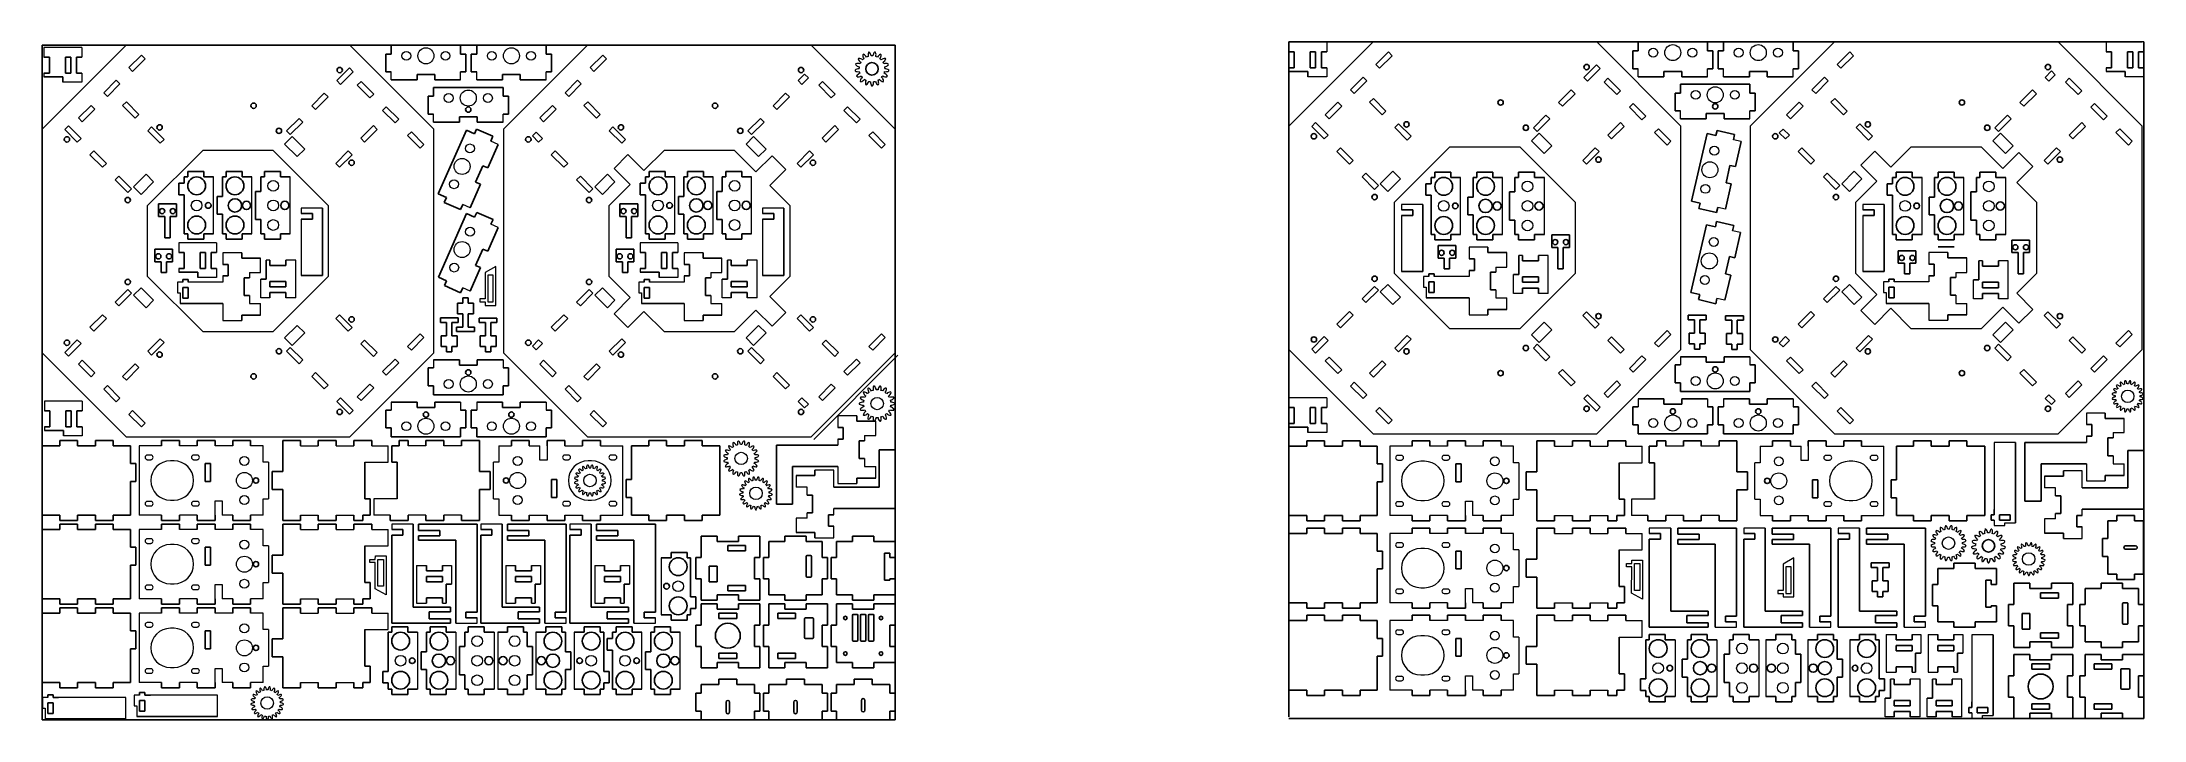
# Model space of a CAD drawing. Header units: millimetres. Extents: x 0 to 1180, y 0 to 381.
import ezdxf

# ---------------------------------------------------------------- set-up
doc = ezdxf.new("R2010")
doc.units = ezdxf.units.MM

msp = doc.modelspace()

# ---------------------------------------------------------------- linework, layer by layer
for p, q in [((0, 0), (0, 379)), ((0, 379), (479, 379)), ((196, 379), (235, 379)), ((196, 374), (196, 379)), ((235, 374), (235, 379)), ((283, 379), (244, 379)), ((244, 374), (244, 379)), ((283, 374), (283, 379)), ((479, 379), (479, 0)), ((700, 1.8), (700, 380.8)), ((700, 380.8), (1179, 380.8)), ((896, 380.8), (935, 380.8)), ((896, 375.8), (896, 380.8)), ((935, 375.8), (935, 380.8)), ((983, 380.8), (944, 380.8)), ((944, 375.8), (944, 380.8)), ((983, 375.8), (983, 380.8)), ((1180, 380.8), (1180, 1.8)), ((1.1, 372.2), (4.1, 372.2)), ((4.1, 372.2), (4.1, 363.2)), ((13.1, 363.2), (13.1, 372.2)), ((13.1, 372.2), (16.1, 372.2)), ((16.1, 372.2), (16.1, 363.2)), ((19.3, 363.2), (19.3, 372.2)), ((19.3, 372.2), (22.3, 372.2)), ((48.7, 366.4), (55.8, 373.4)), ((50.8, 364.2), (48.7, 366.4)), ((50.8, 364.2), (57.9, 371.3)), ((55.8, 373.4), (57.9, 371.3)), ((172.6, 366.2), (165.5, 359.2)), ((174.7, 364.1), (172.6, 366.2)), ((193, 374), (193, 364)), ((196, 374), (193, 374)), ((235, 374), (238, 374)), ((238, 374), (238, 364)), ((241, 374), (241, 364)), ((244, 374), (241, 374)), ((283, 374), (286, 374)), ((286, 374), (286, 364)), ((307.7, 366.4), (314.8, 373.4)), ((309.8, 364.2), (307.7, 366.4)), ((309.8, 364.2), (316.9, 371.3)), ((314.8, 373.4), (316.9, 371.3)), ((700, 375.3), (703, 375.3)), ((703, 366.3), (700, 366.3)), ((703, 375.3), (703, 366.3)), ((712, 366.3), (712, 375.3)), ((712, 375.3), (715, 375.3)), ((715, 366.3), (712, 366.3)), ((715, 375.3), (715, 366.3)), ((718.2, 366.3), (718.2, 375.3)), ((718.2, 375.3), (721.2, 375.3)), ((721.2, 366.3), (718.2, 366.3)), ((748.7, 368.1), (755.8, 375.2)), ((750.8, 366), (748.7, 368.1)), ((750.8, 366), (757.9, 373.1)), ((755.8, 375.2), (757.9, 373.1)), ((872.6, 368), (865.5, 360.9)), ((867.6, 358.8), (874.7, 365.9)), ((874.7, 365.9), (872.6, 368)), ((893, 375.8), (893, 365.8)), ((896, 375.8), (893, 375.8)), ((935, 375.8), (938, 375.8)), ((938, 375.8), (938, 365.8)), ((941, 375.8), (941, 365.8)), ((944, 375.8), (941, 375.8)), ((983, 375.8), (986, 375.8)), ((986, 375.8), (986, 365.8)), ((1007.7, 368.1), (1014.8, 375.2)), ((1009.8, 366), (1007.7, 368.1)), ((1009.8, 366), (1016.9, 373.1)), ((1014.8, 375.2), (1016.9, 373.1)), ((1158.8, 375.3), (1161.8, 375.3)), ((1161.8, 366.3), (1158.8, 366.3)), ((1161.8, 375.3), (1161.8, 366.3)), ((1170.8, 366.3), (1170.8, 375.3)), ((1170.8, 375.3), (1173.8, 375.3)), ((1173.8, 366.3), (1170.8, 366.3)), ((1173.8, 375.3), (1173.8, 366.3)), ((1177, 366.3), (1177, 375.3)), ((1177, 375.3), (1180, 375.3)), ((1180, 366.3), (1177, 366.3)), ((4.1, 363.2), (1.1, 363.2)), ((11.7, 361.2), (1.1, 361.2)), ((11.7, 358.2), (11.7, 361.2)), ((16.1, 363.2), (13.1, 363.2)), ((22.3, 363.2), (19.3, 363.2)), ((34.6, 352.2), (41.6, 359.3)), ((36.7, 350.1), (43.7, 357.2)), ((41.6, 359.3), (43.7, 357.2)), ((165.5, 359.2), (167.6, 357)), ((167.6, 357), (174.7, 364.1)), ((177, 356.5), (179.1, 358.6)), ((177, 356.5), (184, 349.4)), ((179.1, 358.6), (186.2, 351.5)), ((193, 364), (196, 364)), ((196, 359.5), (210.5, 359.5)), ((210.5, 359.5), (210.5, 362.5)), ((210.5, 362.5), (220.5, 362.5)), ((258.8, 355.3), (219.8, 355.3)), ((219.8, 350.3), (219.8, 355.3)), ((220.5, 362.5), (220.5, 359.5)), ((220.5, 359.5), (235, 359.5)), ((238, 364), (235, 364)), ((241, 364), (244, 364)), ((258.5, 359.5), (244, 359.5)), ((268.5, 362.5), (258.5, 362.5)), ((258.5, 362.5), (258.5, 359.5)), ((258.8, 350.3), (258.8, 355.3)), ((268.5, 359.5), (268.5, 362.5)), ((283, 359.5), (268.5, 359.5)), ((286, 364), (283, 364)), ((293.6, 352.2), (300.6, 359.3)), ((295.7, 350.1), (302.7, 357.2)), ((300.6, 359.3), (302.7, 357.2)), ((428, 362.7), (424.5, 359.2)), ((424.5, 359.2), (426.6, 357)), ((426.6, 357), (430.2, 360.6)), ((430.2, 360.6), (428, 362.7)), ((436, 356.5), (438.1, 358.6)), ((436, 356.5), (443, 349.4)), ((438.1, 358.6), (445.2, 351.5)), ((710.6, 364.3), (700, 364.3)), ((710.6, 361.3), (710.6, 364.3)), ((734.6, 354), (741.6, 361.1)), ((736.7, 351.9), (743.7, 358.9)), ((741.6, 361.1), (743.7, 358.9)), ((865.5, 360.9), (867.6, 358.8)), ((877, 358.2), (879.1, 360.4)), ((877, 358.2), (884, 351.2)), ((879.1, 360.4), (886.2, 353.3)), ((893, 365.8), (896, 365.8)), ((896, 361.3), (910.5, 361.3)), ((910.5, 361.3), (910.5, 364.3)), ((910.5, 364.3), (920.5, 364.3)), ((958.8, 357.1), (919.8, 357.1)), ((919.8, 352.1), (919.8, 357.1)), ((920.5, 364.3), (920.5, 361.3)), ((920.5, 361.3), (935, 361.3)), ((938, 365.8), (935, 365.8)), ((941, 365.8), (944, 365.8)), ((958.5, 361.3), (944, 361.3)), ((968.5, 364.3), (958.5, 364.3)), ((958.5, 364.3), (958.5, 361.3)), ((958.8, 352.1), (958.8, 357.1)), ((968.5, 361.3), (968.5, 364.3)), ((983, 361.3), (968.5, 361.3)), ((986, 365.8), (983, 365.8)), ((993.6, 354), (1000.6, 361.1)), ((995.7, 351.9), (1002.7, 358.9)), ((1000.6, 361.1), (1002.7, 358.9)), ((1128, 364.5), (1124.5, 360.9)), ((1124.5, 360.9), (1126.6, 358.8)), ((1126.6, 358.8), (1130.2, 362.3)), ((1130.2, 362.3), (1128, 364.5)), ((1136, 358.2), (1138.1, 360.4)), ((1136, 358.2), (1143, 351.2)), ((1138.1, 360.4), (1145.2, 353.3)), ((1169.4, 364.3), (1158.8, 364.3)), ((1169.4, 361.3), (1169.4, 364.3)), ((20.4, 338.1), (27.5, 345.2)), ((22.5, 336), (29.6, 343)), ((27.5, 345.2), (29.6, 343)), ((36.7, 350.1), (34.6, 352.2)), ((45.2, 345.1), (47.4, 347.2)), ((52.3, 338), (45.2, 345.1)), ((47.4, 347.2), (54.4, 340.1)), ((158.4, 352.1), (151.4, 345)), ((151.4, 345), (153.5, 342.9)), ((153.5, 342.9), (160.6, 350)), ((160.6, 350), (158.4, 352.1)), ((186.2, 351.5), (184, 349.4)), ((191.1, 342.3), (193.2, 344.4)), ((191.1, 342.3), (198.2, 335.3)), ((193.2, 344.4), (200.3, 337.4)), ((216.8, 350.3), (216.8, 340.3)), ((219.8, 350.3), (216.8, 350.3)), ((258.8, 350.3), (261.8, 350.3)), ((261.8, 350.3), (261.8, 340.3)), ((279.4, 338.1), (286.5, 345.2)), ((281.5, 336), (288.6, 343)), ((286.5, 345.2), (288.6, 343)), ((295.7, 350.1), (293.6, 352.2)), ((304.2, 345.1), (306.4, 347.2)), ((311.3, 338), (304.2, 345.1)), ((306.4, 347.2), (313.4, 340.1)), ((417.4, 352.1), (410.4, 345)), ((410.4, 345), (412.5, 342.9)), ((412.5, 342.9), (419.6, 350)), ((419.6, 350), (417.4, 352.1)), ((445.2, 351.5), (443, 349.4)), ((450.1, 342.3), (452.2, 344.4)), ((450.1, 342.3), (457.2, 335.3)), ((452.2, 344.4), (459.3, 337.4)), ((720.4, 339.9), (727.5, 346.9)), ((722.5, 337.7), (729.6, 344.8)), ((727.5, 346.9), (729.6, 344.8)), ((736.7, 351.9), (734.6, 354)), ((745.2, 346.9), (747.4, 349)), ((752.3, 339.8), (745.2, 346.9)), ((747.4, 349), (754.4, 341.9)), ((858.4, 353.9), (851.4, 346.8)), ((851.4, 346.8), (853.5, 344.7)), ((853.5, 344.7), (860.6, 351.7)), ((860.6, 351.7), (858.4, 353.9)), ((886.2, 353.3), (884, 351.2)), ((891.1, 344.1), (893.2, 346.2)), ((891.1, 344.1), (898.2, 337)), ((893.2, 346.2), (900.3, 339.1)), ((916.8, 352.1), (916.8, 342.1)), ((919.8, 352.1), (916.8, 352.1)), ((958.8, 352.1), (961.8, 352.1)), ((961.8, 352.1), (961.8, 342.1)), ((979.4, 339.9), (986.5, 346.9)), ((981.5, 337.7), (988.6, 344.8)), ((986.5, 346.9), (988.6, 344.8)), ((995.7, 351.9), (993.6, 354)), ((1004.2, 346.9), (1006.4, 349)), ((1011.3, 339.8), (1004.2, 346.9)), ((1006.4, 349), (1013.4, 341.9)), ((1117.4, 353.9), (1110.4, 346.8)), ((1110.4, 346.8), (1112.5, 344.7)), ((1112.5, 344.7), (1119.6, 351.7)), ((1119.6, 351.7), (1117.4, 353.9)), ((1145.2, 353.3), (1143, 351.2)), ((1150.1, 344.1), (1152.2, 346.2)), ((1150.1, 344.1), (1157.2, 337)), ((1152.2, 346.2), (1159.3, 339.1)), ((14.9, 333.7), (12.8, 331.6)), ((12.8, 331.6), (19.8, 324.5)), ((22, 326.6), (14.9, 333.7)), ((22.5, 336), (20.4, 338.1)), ((54.4, 340.1), (52.3, 338)), ((59.4, 330.9), (61.5, 333.1)), ((66.4, 323.9), (59.4, 330.9)), ((61.5, 333.1), (68.6, 326)), ((144.3, 337.9), (137.2, 330.9)), ((137.2, 330.9), (139.3, 328.8)), ((139.3, 328.8), (146.4, 335.8)), ((146.4, 335.8), (144.3, 337.9)), ((179, 326.7), (186.1, 333.8)), ((188.2, 331.6), (181.1, 324.6)), ((186.1, 333.8), (188.2, 331.6)), ((200.3, 337.4), (198.2, 335.3)), ((216.8, 340.3), (219.8, 340.3)), ((234.3, 335.8), (219.8, 335.8)), ((238.2, 331.2), (222.4, 295.5)), ((244.3, 338.8), (234.3, 338.8)), ((234.3, 338.8), (234.3, 335.8)), ((242.7, 329.2), (238.2, 331.2)), ((242.7, 329.2), (243.9, 331.9)), ((243.9, 331.9), (253.1, 327.9)), ((244.3, 335.8), (244.3, 338.8)), ((258.8, 335.8), (244.3, 335.8)), ((261.8, 340.3), (258.8, 340.3)), ((281.5, 336), (279.4, 338.1)), ((313.4, 340.1), (311.3, 338)), ((318.4, 330.9), (320.5, 333.1)), ((325.4, 323.9), (318.4, 330.9)), ((320.5, 333.1), (327.6, 326)), ((403.3, 337.9), (396.2, 330.9)), ((396.2, 330.9), (398.3, 328.8)), ((398.3, 328.8), (405.4, 335.8)), ((405.4, 335.8), (403.3, 337.9)), ((438, 326.7), (445.1, 333.8)), ((447.2, 331.6), (440.1, 324.6)), ((445.1, 333.8), (447.2, 331.6)), ((459.3, 337.4), (457.2, 335.3)), ((714.9, 335.5), (712.8, 333.3)), ((712.8, 333.3), (719.8, 326.3)), ((722, 328.4), (714.9, 335.5)), ((722.5, 337.7), (720.4, 339.9)), ((754.4, 341.9), (752.3, 339.8)), ((759.4, 332.7), (761.5, 334.8)), ((766.4, 325.6), (759.4, 332.7)), ((761.5, 334.8), (768.6, 327.8)), ((844.3, 339.7), (837.2, 332.6)), ((837.2, 332.6), (839.3, 330.5)), ((839.3, 330.5), (846.4, 337.6)), ((846.4, 337.6), (844.3, 339.7)), ((879, 328.5), (886.1, 335.5)), ((888.2, 333.4), (881.1, 326.3)), ((886.1, 335.5), (888.2, 333.4)), ((900.3, 339.1), (898.2, 337)), ((905.2, 330), (907.4, 332.1)), ((907.4, 332.1), (914.4, 325)), ((916.8, 342.1), (919.8, 342.1)), ((934.3, 337.6), (919.8, 337.6)), ((944.3, 340.6), (934.3, 340.6)), ((934.3, 340.6), (934.3, 337.6)), ((939.7, 328.2), (940.4, 331.1)), ((940.4, 331.1), (950.1, 328.9)), ((944.3, 337.6), (944.3, 340.6)), ((958.8, 337.6), (944.3, 337.6)), ((961.8, 342.1), (958.8, 342.1)), ((977.4, 331.9), (975.3, 329.8)), ((981, 328.4), (977.4, 331.9)), ((981.5, 337.7), (979.4, 339.9)), ((1013.4, 341.9), (1011.3, 339.8)), ((1018.4, 332.7), (1020.5, 334.8)), ((1025.4, 325.6), (1018.4, 332.7)), ((1020.5, 334.8), (1027.6, 327.8)), ((1103.3, 339.7), (1096.2, 332.6)), ((1096.2, 332.6), (1098.3, 330.5)), ((1098.3, 330.5), (1105.4, 337.6)), ((1105.4, 337.6), (1103.3, 339.7)), ((1138, 328.5), (1145.1, 335.5)), ((1147.2, 333.4), (1140.1, 326.3)), ((1145.1, 335.5), (1147.2, 333.4)), ((1159.3, 339.1), (1157.2, 337)), ((1164.2, 330), (1166.4, 332.1)), ((1166.4, 332.1), (1173.4, 325)), ((19.8, 324.5), (22, 326.6)), ((29, 319.6), (26.9, 317.4)), ((36.1, 312.5), (29, 319.6)), ((68.6, 326), (66.4, 323.9)), ((136.2, 323.4), (140.4, 327.7)), ((143.2, 316.4), (136.2, 323.4)), ((140.4, 327.7), (147.5, 320.6)), ((147.5, 320.6), (143.2, 316.4)), ((164.9, 312.6), (171.9, 319.6)), ((171.9, 319.6), (174.1, 317.5)), ((181.1, 324.6), (179, 326.7)), ((205.2, 328.2), (207.4, 330.3)), ((205.2, 328.2), (212.3, 321.1)), ((207.4, 330.3), (214.4, 323.2)), ((214.4, 323.2), (212.3, 321.1)), ((256, 323.3), (250.2, 310.1)), ((253.1, 327.9), (251.9, 325.1)), ((277.4, 330.2), (275.3, 328)), ((275.3, 328), (278.8, 324.5)), ((281, 326.6), (277.4, 330.2)), ((278.8, 324.5), (281, 326.6)), ((288, 319.6), (285.9, 317.4)), ((295.1, 312.5), (288, 319.6)), ((327.6, 326), (325.4, 323.9)), ((395.2, 323.4), (399.4, 327.7)), ((402.2, 316.4), (395.2, 323.4)), ((399.4, 327.7), (406.5, 320.6)), ((406.5, 320.6), (402.2, 316.4)), ((423.9, 312.6), (430.9, 319.6)), ((430.9, 319.6), (433.1, 317.5)), ((440.1, 324.6), (438, 326.7)), ((464.2, 328.2), (466.4, 330.3)), ((464.2, 328.2), (471.3, 321.1)), ((466.4, 330.3), (473.4, 323.2)), ((473.4, 323.2), (471.3, 321.1)), ((719.8, 326.3), (722, 328.4)), ((729, 321.3), (726.9, 319.2)), ((726.9, 319.2), (734, 312.1)), ((736.1, 314.3), (729, 321.3)), ((768.6, 327.8), (766.4, 325.6)), ((836.2, 325.2), (840.4, 329.5)), ((843.2, 318.1), (836.2, 325.2)), ((840.4, 329.5), (847.5, 322.4)), ((847.5, 322.4), (843.2, 318.1)), ((864.9, 314.3), (871.9, 321.4)), ((874.1, 319.3), (867, 312.2)), ((871.9, 321.4), (874.1, 319.3)), ((881.1, 326.3), (879, 328.5)), ((905.2, 330), (912.3, 322.9)), ((914.4, 325), (912.3, 322.9)), ((934.8, 329.3), (926, 291.3)), ((939.7, 328.2), (934.8, 329.3)), ((950.1, 328.9), (949.5, 325.9)), ((953.8, 324.9), (950.6, 310.8)), ((975.3, 329.8), (978.8, 326.3)), ((978.8, 326.3), (981, 328.4)), ((988, 321.3), (985.9, 319.2)), ((985.9, 319.2), (993, 312.1)), ((995.1, 314.3), (988, 321.3)), ((1021.1, 311.6), (1028.9, 319.4)), ((1027.6, 327.8), (1025.4, 325.6)), ((1037.9, 310.4), (1028.9, 319.4)), ((1095.2, 325.2), (1099.4, 329.5)), ((1102.2, 318.1), (1095.2, 325.2)), ((1099.4, 329.5), (1106.5, 322.4)), ((1100.8, 309.7), (1109.8, 318.7)), ((1106.5, 322.4), (1102.2, 318.1)), ((1109.8, 318.7), (1117.6, 310.9)), ((1123.9, 314.3), (1130.9, 321.4)), ((1133.1, 319.3), (1126, 312.2)), ((1130.9, 321.4), (1133.1, 319.3)), ((1140.1, 326.3), (1138, 328.5)), ((1164.2, 330), (1171.3, 322.9)), ((1173.4, 325), (1171.3, 322.9)), ((26.9, 317.4), (34, 310.4)), ((34, 310.4), (36.1, 312.5)), ((81.8, 305), (81.8, 308)), ((81.8, 308), (90.8, 308)), ((90.8, 308), (90.8, 305)), ((103.3, 305), (103.3, 308)), ((103.3, 308), (112.3, 308)), ((112.3, 308), (112.3, 305)), ((124.8, 305), (124.8, 308)), ((124.8, 308), (133.8, 308)), ((133.8, 308), (133.8, 305)), ((167, 310.4), (164.9, 312.6)), ((174.1, 317.5), (167, 310.4)), ((247.4, 311.3), (243.4, 302.1)), ((250.2, 310.1), (247.4, 311.3)), ((285.9, 317.4), (293, 310.4)), ((293, 310.4), (295.1, 312.5)), ((321.1, 309.8), (328.9, 317.6)), ((330.1, 300.8), (321.1, 309.8)), ((337.9, 308.6), (328.9, 317.6)), ((340.8, 305), (340.8, 308)), ((340.8, 308), (349.8, 308)), ((349.8, 308), (349.8, 305)), ((362.3, 305), (362.3, 308)), ((362.3, 308), (371.3, 308)), ((371.3, 308), (371.3, 305)), ((383.8, 305), (383.8, 308)), ((383.8, 308), (392.8, 308)), ((392.8, 308), (392.8, 305)), ((400.8, 307.9), (409.8, 316.9)), ((408.6, 300.1), (417.6, 309.1)), ((409.8, 316.9), (417.6, 309.1)), ((426, 310.4), (423.9, 312.6)), ((433.1, 317.5), (426, 310.4)), ((734, 312.1), (736.1, 314.3)), ((743.2, 307.2), (741.1, 305.1)), ((750.2, 300.1), (743.2, 307.2)), ((751.3, 301.2), (758.4, 308.2)), ((758.4, 308.2), (762.6, 304)), ((781.9, 304.7), (781.9, 307.7)), ((781.9, 307.7), (790.9, 307.7)), ((790.9, 307.7), (790.9, 304.7)), ((805.4, 304.7), (805.4, 307.7)), ((805.4, 307.7), (814.4, 307.7)), ((814.4, 307.7), (814.4, 304.7)), ((828.9, 304.7), (828.9, 307.7)), ((828.9, 307.7), (837.9, 307.7)), ((837.9, 307.7), (837.9, 304.7)), ((867, 312.2), (864.9, 314.3)), ((947.6, 311.5), (945.4, 301.7)), ((950.6, 310.8), (947.6, 311.5)), ((993, 312.1), (995.1, 314.3)), ((1002.2, 307.2), (1000.1, 305.1)), ((1009.2, 300.1), (1002.2, 307.2)), ((1010.3, 301.2), (1017.4, 308.2)), ((1017.4, 308.2), (1021.6, 304)), ((1030.1, 302.6), (1021.1, 311.6)), ((1040.9, 304.7), (1040.9, 307.7)), ((1040.9, 307.7), (1049.9, 307.7)), ((1049.9, 307.7), (1049.9, 304.7)), ((1064.4, 304.7), (1064.4, 307.7)), ((1064.4, 307.7), (1073.4, 307.7)), ((1073.4, 307.7), (1073.4, 304.7)), ((1087.9, 304.7), (1087.9, 307.7)), ((1087.9, 307.7), (1096.9, 307.7)), ((1096.9, 307.7), (1096.9, 304.7)), ((1108.6, 301.9), (1117.6, 310.9)), ((1126, 312.2), (1123.9, 314.3)), ((43.2, 305.4), (41.1, 303.3)), ((41.1, 303.3), (48.1, 296.2)), ((50.2, 298.3), (43.2, 305.4)), ((48.1, 296.2), (50.2, 298.3)), ((51.3, 299.4), (58.4, 306.5)), ((55.6, 295.2), (51.3, 299.4)), ((62.6, 302.2), (55.6, 295.2)), ((58.4, 306.5), (62.6, 302.2)), ((79.8, 301.5), (76.8, 301.5)), ((76.8, 301.5), (76.8, 295)), ((79.8, 305), (81.8, 305)), ((79.8, 305), (79.8, 301.5)), ((90.8, 305), (96.3, 305)), ((101.3, 305), (103.3, 305)), ((101.3, 305), (101.3, 294)), ((112.3, 305), (117.8, 305)), ((119.8, 296.9), (119.8, 281)), ((119.8, 296.9), (122.8, 296.9)), ((122.8, 305), (124.8, 305)), ((122.8, 296.9), (122.8, 305)), ((133.8, 305), (139.3, 305)), ((227, 293.5), (222.4, 295.5)), ((246.1, 300.9), (240.3, 287.6)), ((243.4, 302.1), (246.1, 300.9)), ((302.2, 305.4), (300.1, 303.3)), ((300.1, 303.3), (307.1, 296.2)), ((309.2, 298.3), (302.2, 305.4)), ((307.1, 296.2), (309.2, 298.3)), ((310.3, 299.4), (317.4, 306.5)), ((314.6, 295.2), (310.3, 299.4)), ((321.6, 302.2), (314.6, 295.2)), ((317.4, 306.5), (321.6, 302.2)), ((338.8, 301.5), (335.8, 301.5)), ((335.8, 301.5), (335.8, 295)), ((338.8, 305), (340.8, 305)), ((338.8, 305), (338.8, 301.5)), ((349.8, 305), (355.3, 305)), ((360.3, 305), (362.3, 305)), ((360.3, 305), (360.3, 294)), ((371.3, 305), (376.8, 305)), ((378.8, 296.9), (378.8, 281)), ((378.8, 296.9), (381.8, 296.9)), ((381.8, 305), (383.8, 305)), ((381.8, 296.9), (381.8, 305)), ((392.8, 305), (398.3, 305)), ((741.1, 305.1), (748.1, 298)), ((748.1, 298), (750.2, 300.1)), ((755.6, 296.9), (751.3, 301.2)), ((762.6, 304), (755.6, 296.9)), ((779.9, 301.2), (776.9, 301.2)), ((776.9, 301.2), (776.9, 294.7)), ((779.9, 304.7), (781.9, 304.7)), ((779.9, 304.7), (779.9, 301.2)), ((790.9, 304.7), (796.4, 304.7)), ((803.4, 304.7), (805.4, 304.7)), ((803.4, 304.7), (803.4, 293.7)), ((814.4, 304.7), (819.9, 304.7)), ((823.9, 296.6), (826.9, 296.6)), ((823.9, 296.6), (823.9, 280.8)), ((826.9, 304.7), (828.9, 304.7)), ((826.9, 296.6), (826.9, 304.7)), ((837.9, 304.7), (843.4, 304.7)), ((948.3, 301.1), (945, 286.9)), ((945.4, 301.7), (948.3, 301.1)), ((1000.1, 305.1), (1007.1, 298)), ((1007.1, 298), (1009.2, 300.1)), ((1014.6, 296.9), (1010.3, 301.2)), ((1021.6, 304), (1014.6, 296.9)), ((1038.9, 301.2), (1035.9, 301.2)), ((1035.9, 301.2), (1035.9, 294.7)), ((1038.9, 304.7), (1040.9, 304.7)), ((1038.9, 304.7), (1038.9, 301.2)), ((1049.9, 304.7), (1055.4, 304.7)), ((1062.4, 304.7), (1064.4, 304.7)), ((1062.4, 304.7), (1062.4, 293.7)), ((1073.4, 304.7), (1078.9, 304.7)), ((1082.9, 296.6), (1085.9, 296.6)), ((1082.9, 296.6), (1082.9, 280.8)), ((1085.9, 304.7), (1087.9, 304.7)), ((1085.9, 296.6), (1085.9, 304.7)), ((1096.9, 304.7), (1102.4, 304.7)), ((65.4, 282.8), (65.4, 289.8)), ((65.4, 289.8), (75.4, 289.8)), ((75.4, 289.8), (75.4, 282.8)), ((76.8, 295), (79.8, 295)), ((79.8, 295), (79.8, 273)), ((101.3, 294), (98.3, 294)), ((98.3, 294), (98.3, 284)), ((98.3, 284), (101.3, 284)), ((101.3, 284), (101.3, 273)), ((151.8, 284.4), (145.4, 284.4)), ((151.8, 281.2), (151.8, 284.4)), ((157.4, 249.7), (157.4, 287.4)), ((238.2, 284.4), (222.5, 248.7)), ((227, 293.5), (225.8, 290.7)), ((225.8, 290.7), (234.9, 286.7)), ((234.9, 286.7), (236.2, 289.5)), ((242.8, 282.4), (238.2, 284.4)), ((242.8, 282.4), (244, 285.1)), ((244, 285.1), (253.2, 281.1)), ((324.4, 282.8), (324.4, 289.8)), ((324.4, 289.8), (334.4, 289.8)), ((334.4, 289.8), (334.4, 282.8)), ((335.8, 295), (338.8, 295)), ((338.8, 295), (338.8, 273)), ((360.3, 294), (357.3, 294)), ((357.3, 294), (357.3, 284)), ((357.3, 284), (360.3, 284)), ((360.3, 284), (360.3, 273)), ((410.8, 284.4), (404.4, 284.4)), ((410.8, 281.2), (410.8, 284.4)), ((416.4, 249.7), (416.4, 287.4)), ((769.5, 286.6), (763.1, 286.6)), ((769.5, 283.4), (763.1, 283.4)), ((769.5, 283.4), (769.5, 286.6)), ((775.1, 251.9), (775.1, 289.6)), ((776.9, 294.7), (779.9, 294.7)), ((779.9, 294.7), (779.9, 272.7)), ((803.4, 293.7), (800.4, 293.7)), ((800.4, 293.7), (800.4, 283.7)), ((800.4, 283.7), (803.4, 283.7)), ((803.4, 283.7), (803.4, 272.7)), ((930.9, 290.2), (926, 291.3)), ((930.9, 290.2), (930.2, 287.3)), ((930.2, 287.3), (940, 285)), ((940, 285), (940.7, 287.9)), ((1028.5, 286.6), (1022.1, 286.6)), ((1028.5, 283.4), (1022.1, 283.4)), ((1028.5, 283.4), (1028.5, 286.6)), ((1034.1, 251.9), (1034.1, 289.6)), ((1035.9, 294.7), (1038.9, 294.7)), ((1038.9, 294.7), (1038.9, 272.7)), ((1062.4, 293.7), (1059.4, 293.7)), ((1059.4, 293.7), (1059.4, 283.7)), ((1059.4, 283.7), (1062.4, 283.7)), ((1062.4, 283.7), (1062.4, 272.7)), ((68.9, 282.8), (65.4, 282.8)), ((68.9, 270.8), (68.9, 282.8)), ((75.4, 282.8), (71.9, 282.8)), ((71.9, 282.8), (71.9, 270.8)), ((79.8, 273), (81.8, 273)), ((81.8, 273), (81.8, 270)), ((90.8, 270), (90.8, 273)), ((90.8, 273), (96.3, 273)), ((101.3, 273), (103.3, 273)), ((103.3, 273), (103.3, 270)), ((112.3, 270), (112.3, 273)), ((112.3, 273), (117.8, 273)), ((119.8, 281), (122.8, 281)), ((122.8, 281), (122.8, 273)), ((122.8, 273), (124.8, 273)), ((124.8, 273), (124.8, 270)), ((133.8, 270), (133.8, 273)), ((133.8, 273), (139.3, 273)), ((151.8, 281.2), (145.4, 281.2)), ((256.1, 276.6), (250.2, 263.3)), ((253.2, 281.1), (252, 278.4)), ((327.9, 282.8), (324.4, 282.8)), ((327.9, 270.8), (327.9, 282.8)), ((334.4, 282.8), (330.9, 282.8)), ((330.9, 282.8), (330.9, 270.8)), ((338.8, 273), (340.8, 273)), ((340.8, 273), (340.8, 270)), ((349.8, 270), (349.8, 273)), ((349.8, 273), (355.3, 273)), ((360.3, 273), (362.3, 273)), ((362.3, 273), (362.3, 270)), ((371.3, 270), (371.3, 273)), ((371.3, 273), (376.8, 273)), ((378.8, 281), (381.8, 281)), ((381.8, 281), (381.8, 273)), ((381.8, 273), (383.8, 273)), ((383.8, 273), (383.8, 270)), ((392.8, 270), (392.8, 273)), ((392.8, 273), (398.3, 273)), ((410.8, 281.2), (404.4, 281.2)), ((779.9, 272.7), (781.9, 272.7)), ((781.9, 272.7), (781.9, 269.7)), ((790.9, 269.7), (790.9, 272.7)), ((790.9, 272.7), (796.4, 272.7)), ((803.4, 272.7), (805.4, 272.7)), ((805.4, 272.7), (805.4, 269.7)), ((814.4, 269.7), (814.4, 272.7)), ((814.4, 272.7), (819.9, 272.7)), ((823.9, 280.8), (826.9, 280.8)), ((826.9, 280.8), (826.9, 272.7)), ((826.9, 272.7), (828.9, 272.7)), ((828.9, 272.7), (828.9, 269.7)), ((837.9, 269.7), (837.9, 272.7)), ((837.9, 272.7), (843.4, 272.7)), ((847.5, 265.4), (847.5, 272.4)), ((847.5, 272.4), (857.5, 272.4)), ((857.5, 272.4), (857.5, 265.4)), ((934.5, 278.1), (925.7, 240.1)), ((939.4, 277), (934.5, 278.1)), ((939.4, 277), (940.1, 279.9)), ((940.1, 279.9), (949.8, 277.7)), ((949.8, 277.7), (949.1, 274.7)), ((953.5, 273.7), (950.3, 259.6)), ((1038.9, 272.7), (1040.9, 272.7)), ((1040.9, 272.7), (1040.9, 269.7)), ((1049.9, 269.7), (1049.9, 272.7)), ((1049.9, 272.7), (1055.4, 272.7)), ((1062.4, 272.7), (1064.4, 272.7)), ((1064.4, 272.7), (1064.4, 269.7)), ((1073.4, 269.7), (1073.4, 272.7)), ((1073.4, 272.7), (1078.9, 272.7)), ((1082.9, 280.8), (1085.9, 280.8)), ((1085.9, 280.8), (1085.9, 272.7)), ((1085.9, 272.7), (1087.9, 272.7)), ((1087.9, 272.7), (1087.9, 269.7)), ((1096.9, 269.7), (1096.9, 272.7)), ((1096.9, 272.7), (1102.4, 272.7)), ((63.3, 257.4), (63.3, 264.4)), ((63.3, 264.4), (73.3, 264.4)), ((71.9, 270.8), (68.9, 270.8)), ((73.3, 264.4), (73.3, 257.4)), ((76.8, 262.5), (79.8, 262.5)), ((79.8, 262.5), (79.8, 253.5)), ((81.8, 270), (90.8, 270)), ((88.8, 253.5), (88.8, 262.5)), ((88.8, 262.5), (91.8, 262.5)), ((91.8, 262.5), (91.8, 253.5)), ((95, 253.5), (95, 262.5)), ((95, 262.5), (98, 262.5)), ((103.3, 270), (112.3, 270)), ((112.1, 262.4), (112.1, 259.4)), ((124.8, 270), (133.8, 270)), ((247.5, 264.5), (243.4, 255.3)), ((250.2, 263.3), (247.5, 264.5)), ((322.3, 257.4), (322.3, 264.4)), ((322.3, 264.4), (332.3, 264.4)), ((330.9, 270.8), (327.9, 270.8)), ((332.3, 264.4), (332.3, 257.4)), ((335.8, 262.5), (338.8, 262.5)), ((338.8, 262.5), (338.8, 253.5)), ((340.8, 270), (349.8, 270)), ((347.8, 253.5), (347.8, 262.5)), ((347.8, 262.5), (350.8, 262.5)), ((350.8, 262.5), (350.8, 253.5)), ((354, 253.5), (354, 262.5)), ((354, 262.5), (357, 262.5)), ((362.3, 270), (371.3, 270)), ((371.1, 262.4), (371.1, 259.4)), ((383.8, 270), (392.8, 270)), ((781.9, 269.7), (790.9, 269.7)), ((783.7, 259.4), (783.7, 266.4)), ((783.7, 266.4), (793.7, 266.4)), ((793.7, 266.4), (793.7, 259.4)), ((805.4, 269.7), (814.4, 269.7)), ((811.7, 265.5), (811.7, 262.5)), ((811.7, 262.5), (822.3, 262.5)), ((828.9, 269.7), (837.9, 269.7)), ((829.1, 250.2), (829.1, 260.8)), ((831.1, 257.8), (831.1, 260.8)), ((840.1, 260.8), (840.1, 257.8)), ((851, 265.4), (847.5, 265.4)), ((851, 253.4), (851, 265.4)), ((857.5, 265.4), (854, 265.4)), ((854, 265.4), (854, 253.4)), ((947.3, 260.3), (945.1, 250.5)), ((950.3, 259.6), (947.3, 260.3)), ((1040.9, 269.7), (1049.9, 269.7)), ((1042, 256.5), (1042, 263.5)), ((1042, 263.5), (1052, 263.5)), ((1052, 263.5), (1052, 256.5)), ((1064.4, 269.7), (1073.4, 269.7)), ((1064.4, 265.7), (1073.4, 265.7)), ((1069.9, 262.5), (1069.9, 259.5)), ((1087.9, 269.7), (1096.9, 269.7)), ((1105.8, 262.5), (1105.8, 269.5)), ((1105.8, 269.5), (1115.8, 269.5)), ((1109.3, 262.5), (1105.8, 262.5)), ((1109.3, 250.5), (1109.3, 262.5)), ((1115.8, 262.5), (1112.3, 262.5)), ((1112.3, 262.5), (1112.3, 250.5)), ((1115.8, 269.5), (1115.8, 262.5)), ((66.8, 257.4), (63.3, 257.4)), ((66.8, 251.4), (66.8, 257.4)), ((66.8, 251.4), (69.8, 251.4)), ((73.3, 257.4), (69.8, 257.4)), ((69.8, 257.4), (69.8, 251.4)), ((79.8, 253.5), (76.8, 253.5)), ((87.4, 251.5), (76.8, 251.5)), ((87.4, 248.5), (87.4, 251.5)), ((91.8, 253.5), (88.8, 253.5)), ((98, 253.5), (95, 253.5)), ((104.5, 255.9), (101.5, 255.9)), ((101.5, 249.4), (104.5, 249.4)), ((104.5, 255.9), (104.5, 249.4)), ((112.1, 259.4), (122.7, 259.4)), ((116.5, 248.4), (113.5, 248.4)), ((113.5, 248.4), (113.5, 238.4)), ((125.9, 247.6), (125.9, 258.2)), ((127.9, 255.2), (127.9, 258.2)), ((136.9, 255.2), (127.9, 255.2)), ((136.9, 258.2), (136.9, 255.2)), ((145.4, 249.7), (157.4, 249.7)), ((227.1, 246.7), (222.5, 248.7)), ((246.2, 254.1), (240.3, 240.9)), ((243.4, 255.3), (246.2, 254.1)), ((325.8, 257.4), (322.3, 257.4)), ((325.8, 251.4), (325.8, 257.4)), ((325.8, 251.4), (328.8, 251.4)), ((332.3, 257.4), (328.8, 257.4)), ((328.8, 257.4), (328.8, 251.4)), ((338.8, 253.5), (335.8, 253.5)), ((346.4, 251.5), (335.8, 251.5)), ((346.4, 248.5), (346.4, 251.5)), ((350.8, 253.5), (347.8, 253.5)), ((357, 253.5), (354, 253.5)), ((363.5, 255.9), (360.5, 255.9)), ((360.5, 249.4), (363.5, 249.4)), ((363.5, 255.9), (363.5, 249.4)), ((371.1, 259.4), (381.7, 259.4)), ((375.5, 248.4), (372.5, 248.4)), ((372.5, 248.4), (372.5, 238.4)), ((384.9, 247.6), (384.9, 258.2)), ((386.9, 255.2), (386.9, 258.2)), ((395.9, 255.2), (386.9, 255.2)), ((395.9, 258.2), (395.9, 255.2)), ((404.4, 249.7), (416.4, 249.7)), ((763.1, 251.9), (775.1, 251.9)), ((781.6, 250.5), (778.6, 250.5)), ((778.6, 250.5), (778.6, 249)), ((781.6, 249), (781.6, 250.5)), ((787.2, 259.4), (783.7, 259.4)), ((787.2, 253.4), (787.2, 259.4)), ((787.2, 253.4), (790.2, 253.4)), ((793.7, 259.4), (790.2, 259.4)), ((790.2, 259.4), (790.2, 253.4)), ((804.1, 259), (801.1, 259)), ((801.1, 252.5), (804.1, 252.5)), ((804.1, 259), (804.1, 252.5)), ((816.1, 251.5), (813.1, 251.5)), ((813.1, 251.5), (813.1, 241.5)), ((826.1, 250.2), (829.1, 250.2)), ((840.1, 257.8), (831.1, 257.8)), ((831.1, 245.8), (831.1, 248.8)), ((831.1, 248.8), (840.1, 248.8)), ((840.1, 248.8), (840.1, 245.8)), ((854, 253.4), (851, 253.4)), ((948, 249.9), (944.7, 235.7)), ((945.1, 250.5), (948, 249.9)), ((1022.1, 251.9), (1034.1, 251.9)), ((1045.5, 256.5), (1042, 256.5)), ((1045.5, 250.5), (1045.5, 256.5)), ((1045.5, 250.5), (1048.5, 250.5)), ((1052, 256.5), (1048.5, 256.5)), ((1048.5, 256.5), (1048.5, 250.5)), ((1062.3, 256), (1059.3, 256)), ((1059.3, 249.5), (1062.3, 249.5)), ((1062.3, 256), (1062.3, 249.5)), ((1069.9, 259.5), (1080.5, 259.5)), ((1074.3, 248.5), (1071.3, 248.5)), ((1071.3, 248.5), (1071.3, 238.5)), ((1087.3, 247.2), (1087.3, 257.8)), ((1089.3, 254.8), (1089.3, 257.8)), ((1098.3, 254.8), (1089.3, 254.8)), ((1098.3, 257.8), (1098.3, 254.8)), ((1112.3, 250.5), (1109.3, 250.5)), ((41.1, 234.7), (48.1, 241.8)), ((50.2, 239.7), (43.2, 232.6)), ((48.1, 241.8), (50.2, 239.7)), ((55.6, 242.8), (51.3, 238.6)), ((51.3, 238.6), (58.4, 231.5)), ((62.6, 235.8), (55.6, 242.8)), ((82, 247.4), (79, 247.4)), ((79, 247.4), (79, 245.9)), ((79, 236.9), (79, 242.9)), ((79, 242.9), (82, 242.9)), ((82, 236.9), (79, 236.9)), ((82, 245.9), (82, 247.4)), ((82, 242.9), (82, 236.9)), ((113.5, 238.4), (116.5, 238.4)), ((122.9, 247.6), (125.9, 247.6)), ((127.9, 243.2), (127.9, 246.2)), ((127.9, 246.2), (136.9, 246.2)), ((136.9, 243.2), (127.9, 243.2)), ((127.9, 237), (127.9, 240)), ((127.9, 240), (136.9, 240)), ((136.9, 246.2), (136.9, 243.2)), ((136.9, 240), (136.9, 237)), ((227.1, 246.7), (225.9, 244)), ((225.9, 244), (235, 239.9)), ((235, 239.9), (236.2, 242.7)), ((236.2, 237.1), (239.2, 237.1)), ((236.2, 234.1), (236.2, 237.1)), ((239.2, 234.1), (239.2, 237.1)), ((300.1, 234.7), (307.1, 241.8)), ((309.2, 239.7), (302.2, 232.6)), ((307.1, 241.8), (309.2, 239.7)), ((314.6, 242.8), (310.3, 238.6)), ((310.3, 238.6), (317.4, 231.5)), ((321.6, 235.8), (314.6, 242.8)), ((330.1, 237.2), (321.1, 228.2)), ((341, 247.4), (338, 247.4)), ((338, 247.4), (338, 245.9)), ((338, 236.9), (338, 242.9)), ((338, 242.9), (341, 242.9)), ((341, 236.9), (338, 236.9)), ((341, 245.9), (341, 247.4)), ((341, 242.9), (341, 236.9)), ((372.5, 238.4), (375.5, 238.4)), ((381.9, 247.6), (384.9, 247.6)), ((386.9, 243.2), (386.9, 246.2)), ((386.9, 246.2), (395.9, 246.2)), ((395.9, 243.2), (386.9, 243.2)), ((386.9, 237), (386.9, 240)), ((386.9, 240), (395.9, 240)), ((395.9, 246.2), (395.9, 243.2)), ((395.9, 240), (395.9, 237)), ((408.6, 237.9), (417.6, 228.9)), ((741.1, 236.5), (748.1, 243.5)), ((743.2, 234.4), (741.1, 236.5)), ((750.2, 241.4), (743.2, 234.4)), ((748.1, 243.5), (750.2, 241.4)), ((755.6, 244.6), (751.3, 240.4)), ((751.3, 240.4), (758.4, 233.3)), ((762.6, 237.5), (755.6, 244.6)), ((758.4, 233.3), (762.6, 237.5)), ((777.1, 237), (801.1, 237)), ((778.6, 240), (778.6, 246)), ((778.6, 246), (781.6, 246)), ((781.6, 240), (778.6, 240)), ((781.6, 246), (781.6, 240)), ((813.1, 241.5), (816.1, 241.5)), ((840.1, 245.8), (831.1, 245.8)), ((831.1, 239.6), (831.1, 242.6)), ((831.1, 242.6), (840.1, 242.6)), ((840.1, 242.6), (840.1, 239.6)), ((930.6, 239), (925.7, 240.1)), ((930.6, 239), (929.9, 236.1)), ((929.9, 236.1), (939.7, 233.8)), ((939.7, 233.8), (940.3, 236.8)), ((1000.1, 236.5), (1007.1, 243.5)), ((1002.2, 234.4), (1000.1, 236.5)), ((1009.2, 241.4), (1002.2, 234.4)), ((1007.1, 243.5), (1009.2, 241.4)), ((1014.6, 244.6), (1010.3, 240.4)), ((1010.3, 240.4), (1017.4, 233.3)), ((1021.6, 237.5), (1014.6, 244.6)), ((1017.4, 233.3), (1021.6, 237.5)), ((1030.1, 238.9), (1021.1, 229.9)), ((1039.8, 247.6), (1036.8, 247.6)), ((1036.8, 247.6), (1036.8, 246)), ((1036.8, 237), (1036.8, 243)), ((1036.8, 243), (1039.8, 243)), ((1039.8, 237), (1036.8, 237)), ((1039.8, 246), (1039.8, 247.6)), ((1039.8, 243), (1039.8, 237)), ((1071.3, 238.5), (1074.3, 238.5)), ((1084.3, 247.2), (1087.3, 247.2)), ((1089.3, 242.8), (1089.3, 245.8)), ((1089.3, 245.8), (1098.3, 245.8)), ((1098.3, 242.8), (1089.3, 242.8)), ((1089.3, 236.6), (1089.3, 239.6)), ((1089.3, 239.6), (1098.3, 239.6)), ((1098.3, 245.8), (1098.3, 242.8)), ((1098.3, 239.6), (1098.3, 236.6)), ((1108.6, 239.7), (1117.6, 230.6)), ((26.9, 220.6), (34, 227.6)), ((36.1, 225.5), (29, 218.4)), ((34, 227.6), (36.1, 225.5)), ((43.2, 232.6), (41.1, 234.7)), ((58.4, 231.5), (62.6, 235.8)), ((77.5, 233.9), (101.5, 233.9)), ((112.1, 224.4), (112.1, 227.4)), ((112.1, 227.4), (122.7, 227.4)), ((167, 227.6), (164.9, 225.4)), ((164.9, 225.4), (171.9, 218.4)), ((174.1, 220.5), (167, 227.6)), ((223.6, 225.8), (233.6, 225.8)), ((223.6, 225.8), (223.6, 223.3)), ((233.2, 228.1), (233.2, 234.1)), ((233.2, 234.1), (236.2, 234.1)), ((236.2, 228.1), (233.2, 228.1)), ((233.6, 225.8), (233.6, 223.3)), ((236.2, 220.6), (236.2, 228.1)), ((242.2, 234.1), (239.2, 234.1)), ((239.2, 220.6), (239.2, 228.1)), ((239.2, 228.1), (242.2, 228.1)), ((242.2, 228.1), (242.2, 234.1)), ((245.4, 225.7), (255.4, 225.7)), ((245.4, 225.7), (245.4, 223.2)), ((255.4, 225.7), (255.4, 223.2)), ((285.9, 220.6), (293, 227.6)), ((295.1, 225.5), (288, 218.4)), ((293, 227.6), (295.1, 225.5)), ((302.2, 232.6), (300.1, 234.7)), ((317.4, 231.5), (321.6, 235.8)), ((321.1, 228.2), (328.9, 220.4)), ((337.9, 229.4), (328.9, 220.4)), ((336.5, 233.9), (360.5, 233.9)), ((371.1, 224.4), (371.1, 227.4)), ((371.1, 227.4), (381.7, 227.4)), ((400.8, 230.1), (409.8, 221.1)), ((409.8, 221.1), (417.6, 228.9)), ((426, 227.6), (423.9, 225.4)), ((423.9, 225.4), (430.9, 218.4)), ((433.1, 220.5), (426, 227.6)), ((726.9, 222.3), (734, 229.4)), ((736.1, 227.3), (729, 220.2)), ((734, 229.4), (736.1, 227.3)), ((811.7, 227.5), (811.7, 230.5)), ((811.7, 230.5), (822.3, 230.5)), ((867, 229.3), (864.9, 227.2)), ((864.9, 227.2), (871.9, 220.1)), ((874.1, 222.3), (867, 229.3)), ((924.2, 227.3), (934.2, 227.3)), ((924.2, 227.3), (924.2, 224.8)), ((924.2, 224.8), (927.7, 224.8)), ((927.7, 224.8), (927.7, 217.3)), ((930.7, 224.8), (930.7, 217.3)), ((934.2, 224.8), (930.7, 224.8)), ((934.2, 227.3), (934.2, 224.8)), ((945.1, 227), (955.1, 227)), ((945.1, 227), (945.1, 224.5)), ((945.1, 224.5), (948.6, 224.5)), ((948.6, 224.5), (948.6, 217)), ((951.6, 224.5), (951.6, 217)), ((955.1, 224.5), (951.6, 224.5)), ((955.1, 227), (955.1, 224.5)), ((985.9, 222.3), (993, 229.4)), ((995.1, 227.3), (988, 220.2)), ((993, 229.4), (995.1, 227.3)), ((1021.1, 229.9), (1028.9, 222.2)), ((1037.9, 231.2), (1028.9, 222.2)), ((1035.3, 234), (1059.3, 234)), ((1069.9, 224.5), (1069.9, 227.5)), ((1069.9, 227.5), (1080.5, 227.5)), ((1100.8, 231.9), (1109.8, 222.9)), ((1109.8, 222.9), (1117.6, 230.6)), ((1126, 229.3), (1123.9, 227.2)), ((1123.9, 227.2), (1130.9, 220.1)), ((1133.1, 222.3), (1126, 229.3)), ((12.8, 206.4), (19.8, 213.5)), ((19.8, 213.5), (22, 211.4)), ((29, 218.4), (26.9, 220.6)), ((66.4, 214.1), (59.4, 207.1)), ((68.6, 212), (66.4, 214.1)), ((143.2, 221.6), (136.2, 214.6)), ((136.2, 214.6), (140.4, 210.3)), ((140.4, 210.3), (147.5, 217.4)), ((147.5, 217.4), (143.2, 221.6)), ((171.9, 218.4), (174.1, 220.5)), ((181.1, 213.4), (179, 211.3)), ((188.2, 206.4), (181.1, 213.4)), ((205.2, 209.8), (212.3, 216.9)), ((207.4, 207.7), (214.4, 214.8)), ((214.4, 214.8), (212.3, 216.9)), ((223.6, 223.3), (227.1, 223.3)), ((227.1, 215.8), (224.1, 215.8)), ((224.1, 215.8), (224.1, 209.8)), ((227.1, 223.3), (227.1, 215.8)), ((230.1, 223.3), (230.1, 215.8)), ((233.6, 223.3), (230.1, 223.3)), ((230.1, 215.8), (233.1, 215.8)), ((232.7, 218.1), (232.7, 220.6)), ((232.7, 220.6), (236.2, 220.6)), ((242.7, 218.1), (232.7, 218.1)), ((233.1, 215.8), (233.1, 209.8)), ((242.7, 220.6), (239.2, 220.6)), ((242.7, 218.1), (242.7, 220.6)), ((245.4, 223.2), (248.9, 223.2)), ((248.9, 215.7), (245.9, 215.7)), ((245.9, 215.7), (245.9, 209.7)), ((248.9, 223.2), (248.9, 215.7)), ((251.9, 223.2), (251.9, 215.7)), ((255.4, 223.2), (251.9, 223.2)), ((251.9, 215.7), (254.9, 215.7)), ((254.9, 215.7), (254.9, 209.7)), ((275.3, 210), (278.8, 213.5)), ((278.8, 213.5), (281, 211.4)), ((288, 218.4), (285.9, 220.6)), ((325.4, 214.1), (318.4, 207.1)), ((327.6, 212), (325.4, 214.1)), ((402.2, 221.6), (395.2, 214.6)), ((395.2, 214.6), (399.4, 210.3)), ((399.4, 210.3), (406.5, 217.4)), ((406.5, 217.4), (402.2, 221.6)), ((430.9, 218.4), (433.1, 220.5)), ((440.1, 213.4), (438, 211.3)), ((447.2, 206.4), (440.1, 213.4)), ((464.2, 209.8), (471.3, 216.9)), ((466.4, 207.7), (473.4, 214.8)), ((473.4, 214.8), (471.3, 216.9)), ((712.8, 208.2), (719.8, 215.3)), ((722, 213.1), (714.9, 206.1)), ((719.8, 215.3), (722, 213.1)), ((729, 220.2), (726.9, 222.3)), ((766.4, 215.9), (759.4, 208.8)), ((761.5, 206.7), (768.6, 213.8)), ((768.6, 213.8), (766.4, 215.9)), ((843.2, 223.4), (836.2, 216.3)), ((836.2, 216.3), (840.4, 212.1)), ((840.4, 212.1), (847.5, 219.1)), ((847.5, 219.1), (843.2, 223.4)), ((871.9, 220.1), (874.1, 222.3)), ((881.1, 215.2), (879, 213.1)), ((879, 213.1), (886.1, 206)), ((888.2, 208.1), (881.1, 215.2)), ((905.2, 211.6), (912.3, 218.7)), ((907.4, 209.5), (914.4, 216.5)), ((914.4, 216.5), (912.3, 218.7)), ((927.7, 217.3), (924.7, 217.3)), ((924.7, 217.3), (924.7, 211.3)), ((930.7, 217.3), (933.7, 217.3)), ((933.7, 217.3), (933.7, 211.3)), ((948.6, 217), (945.6, 217)), ((945.6, 217), (945.6, 211)), ((951.6, 217), (954.6, 217)), ((954.6, 217), (954.6, 211)), ((975.3, 211.7), (978.8, 215.3)), ((981, 213.1), (977.4, 209.6)), ((978.8, 215.3), (981, 213.1)), ((988, 220.2), (985.9, 222.3)), ((1025.4, 215.9), (1018.4, 208.8)), ((1020.5, 206.7), (1027.6, 213.8)), ((1027.6, 213.8), (1025.4, 215.9)), ((1102.2, 223.4), (1095.2, 216.3)), ((1095.2, 216.3), (1099.4, 212.1)), ((1099.4, 212.1), (1106.5, 219.1)), ((1106.5, 219.1), (1102.2, 223.4)), ((1130.9, 220.1), (1133.1, 222.3)), ((1140.1, 215.2), (1138, 213.1)), ((1138, 213.1), (1145.1, 206)), ((1147.2, 208.1), (1140.1, 215.2)), ((1164.2, 211.6), (1171.3, 218.7)), ((1166.4, 209.5), (1173.4, 216.5)), ((1173.4, 216.5), (1171.3, 218.7)), ((14.9, 204.3), (12.8, 206.4)), ((22, 211.4), (14.9, 204.3)), ((22.5, 202), (20.4, 199.9)), ((22.5, 202), (29.6, 195)), ((59.4, 207.1), (61.5, 204.9)), ((61.5, 204.9), (68.6, 212)), ((137.2, 207.1), (139.3, 209.2)), ((144.3, 200.1), (137.2, 207.1)), ((139.3, 209.2), (146.4, 202.2)), ((146.4, 202.2), (144.3, 200.1)), ((179, 211.3), (186.1, 204.2)), ((186.1, 204.2), (188.2, 206.4)), ((191.1, 195.7), (198.2, 202.7)), ((193.2, 193.6), (200.3, 200.6)), ((200.3, 200.6), (198.2, 202.7)), ((205.2, 209.8), (207.4, 207.7)), ((234.3, 202.2), (219.8, 202.2)), ((224.1, 209.8), (227.1, 209.8)), ((227.1, 209.8), (227.1, 206.8)), ((230.1, 206.8), (227.1, 206.8)), ((233.1, 209.8), (230.1, 209.8)), ((230.1, 209.8), (230.1, 206.8)), ((234.3, 199.2), (234.3, 202.2)), ((258.8, 202.2), (244.3, 202.2)), ((244.3, 202.2), (244.3, 199.2)), ((245.9, 209.7), (248.9, 209.7)), ((248.9, 209.7), (248.9, 206.7)), ((251.9, 206.7), (248.9, 206.7)), ((254.9, 209.7), (251.9, 209.7)), ((251.9, 209.7), (251.9, 206.7)), ((277.4, 207.8), (275.3, 210)), ((281, 211.4), (277.4, 207.8)), ((281.5, 202), (279.4, 199.9)), ((281.5, 202), (288.6, 195)), ((318.4, 207.1), (320.5, 204.9)), ((320.5, 204.9), (327.6, 212)), ((396.2, 207.1), (398.3, 209.2)), ((403.3, 200.1), (396.2, 207.1)), ((398.3, 209.2), (405.4, 202.2)), ((405.4, 202.2), (403.3, 200.1)), ((438, 211.3), (445.1, 204.2)), ((445.1, 204.2), (447.2, 206.4)), ((450.1, 195.7), (457.2, 202.7)), ((452.2, 193.6), (459.3, 200.6)), ((459.3, 200.6), (457.2, 202.7)), ((464.2, 209.8), (466.4, 207.7)), ((714.9, 206.1), (712.8, 208.2)), ((722.5, 203.8), (720.4, 201.7)), ((720.4, 201.7), (727.5, 194.6)), ((722.5, 203.8), (729.6, 196.7)), ((752.3, 201.8), (745.2, 194.7)), ((754.4, 199.6), (752.3, 201.8)), ((759.4, 208.8), (761.5, 206.7)), ((837.2, 208.9), (839.3, 211)), ((844.3, 201.8), (837.2, 208.9)), ((839.3, 211), (846.4, 203.9)), ((846.4, 203.9), (844.3, 201.8)), ((886.1, 206), (888.2, 208.1)), ((891.1, 197.4), (898.2, 204.5)), ((893.2, 195.3), (900.3, 202.4)), ((900.3, 202.4), (898.2, 204.5)), ((905.2, 211.6), (907.4, 209.5)), ((934.3, 203.9), (919.8, 203.9)), ((924.7, 211.3), (927.7, 211.3)), ((927.7, 211.3), (927.7, 208.3)), ((930.7, 208.3), (927.7, 208.3)), ((933.7, 211.3), (930.7, 211.3)), ((930.7, 211.3), (930.7, 208.3)), ((934.3, 200.9), (934.3, 203.9)), ((944.3, 200.9), (934.3, 200.9)), ((958.8, 203.9), (944.3, 203.9)), ((944.3, 203.9), (944.3, 200.9)), ((945.6, 211), (948.6, 211)), ((948.6, 211), (948.6, 208)), ((951.6, 208), (948.6, 208)), ((954.6, 211), (951.6, 211)), ((951.6, 211), (951.6, 208)), ((977.4, 209.6), (975.3, 211.7)), ((981.5, 203.8), (979.4, 201.7)), ((979.4, 201.7), (986.5, 194.6)), ((981.5, 203.8), (988.6, 196.7)), ((1011.3, 201.8), (1004.2, 194.7)), ((1013.4, 199.6), (1011.3, 201.8)), ((1018.4, 208.8), (1020.5, 206.7)), ((1096.2, 208.9), (1098.3, 211)), ((1103.3, 201.8), (1096.2, 208.9)), ((1098.3, 211), (1105.4, 203.9)), ((1105.4, 203.9), (1103.3, 201.8)), ((1145.1, 206), (1147.2, 208.1)), ((1150.1, 197.4), (1157.2, 204.5)), ((1152.2, 195.3), (1159.3, 202.4)), ((1159.3, 202.4), (1157.2, 204.5)), ((1164.2, 211.6), (1166.4, 209.5)), ((20.4, 199.9), (27.5, 192.8)), ((27.5, 192.8), (29.6, 195)), ((52.3, 200), (45.2, 192.9)), ((45.2, 192.9), (47.4, 190.8)), ((47.4, 190.8), (54.4, 197.9)), ((54.4, 197.9), (52.3, 200)), ((151.4, 193), (153.5, 195.1)), ((158.4, 185.9), (151.4, 193)), ((153.5, 195.1), (160.6, 188)), ((191.1, 195.7), (193.2, 193.6)), ((216.8, 187.7), (216.8, 197.7)), ((216.8, 197.7), (219.8, 197.7)), ((244.3, 199.2), (234.3, 199.2)), ((261.8, 197.7), (258.8, 197.7)), ((261.8, 187.7), (261.8, 197.7)), ((279.4, 199.9), (286.5, 192.8)), ((286.5, 192.8), (288.6, 195)), ((311.3, 200), (304.2, 192.9)), ((304.2, 192.9), (306.4, 190.8)), ((306.4, 190.8), (313.4, 197.9)), ((313.4, 197.9), (311.3, 200)), ((410.4, 193), (412.5, 195.1)), ((417.4, 185.9), (410.4, 193)), ((412.5, 195.1), (419.6, 188)), ((450.1, 195.7), (452.2, 193.6)), ((727.5, 194.6), (729.6, 196.7)), ((736.7, 189.7), (734.6, 187.5)), ((736.7, 189.7), (743.7, 182.6)), ((745.2, 194.7), (747.4, 192.6)), ((747.4, 192.6), (754.4, 199.6)), ((851.4, 194.8), (853.5, 196.9)), ((858.4, 187.7), (851.4, 194.8)), ((853.5, 196.9), (860.6, 189.8)), ((860.6, 189.8), (858.4, 187.7)), ((877, 183.3), (884, 190.4)), ((886.2, 188.2), (884, 190.4)), ((891.1, 197.4), (893.2, 195.3)), ((916.8, 189.4), (916.8, 199.4)), ((916.8, 199.4), (919.8, 199.4)), ((919.8, 189.4), (916.8, 189.4)), ((919.8, 189.4), (919.8, 184.4)), ((961.8, 199.4), (958.8, 199.4)), ((958.8, 189.4), (961.8, 189.4)), ((958.8, 189.4), (958.8, 184.4)), ((961.8, 189.4), (961.8, 199.4)), ((986.5, 194.6), (988.6, 196.7)), ((995.7, 189.7), (993.6, 187.5)), ((995.7, 189.7), (1002.7, 182.6)), ((1004.2, 194.7), (1006.4, 192.6)), ((1006.4, 192.6), (1013.4, 199.6)), ((1110.4, 194.8), (1112.5, 196.9)), ((1117.4, 187.7), (1110.4, 194.8)), ((1112.5, 196.9), (1119.6, 189.8)), ((1119.6, 189.8), (1117.4, 187.7)), ((1136, 183.3), (1143, 190.4)), ((1145.2, 188.2), (1143, 190.4)), ((1150.1, 197.4), (1152.2, 195.3)), ((36.7, 187.9), (34.6, 185.8)), ((34.6, 185.8), (41.6, 178.7)), ((36.7, 187.9), (43.7, 180.8)), ((41.6, 178.7), (43.7, 180.8)), ((160.6, 188), (158.4, 185.9)), ((165.5, 178.8), (167.6, 181)), ((172.6, 171.8), (165.5, 178.8)), ((167.6, 181), (174.7, 173.9)), ((177, 181.5), (184, 188.6)), ((177, 181.5), (179.1, 179.4)), ((179.1, 179.4), (186.2, 186.5)), ((186.2, 186.5), (184, 188.6)), ((196, 178.5), (210.5, 178.5)), ((210.5, 178.5), (210.5, 175.5)), ((219.8, 187.7), (216.8, 187.7)), ((219.8, 187.7), (219.8, 182.7)), ((258.8, 182.7), (219.8, 182.7)), ((220.5, 175.5), (220.5, 178.5)), ((220.5, 178.5), (235, 178.5)), ((258.5, 178.5), (244, 178.5)), ((258.5, 175.5), (258.5, 178.5)), ((258.8, 187.7), (261.8, 187.7)), ((258.8, 187.7), (258.8, 182.7)), ((283, 178.5), (268.5, 178.5)), ((268.5, 178.5), (268.5, 175.5)), ((295.7, 187.9), (293.6, 185.8)), ((293.6, 185.8), (300.6, 178.7)), ((295.7, 187.9), (302.7, 180.8)), ((300.6, 178.7), (302.7, 180.8)), ((419.6, 188), (417.4, 185.9)), ((424.5, 178.8), (426.6, 181)), ((428, 175.3), (424.5, 178.8)), ((426.6, 181), (430.2, 177.4)), ((430.2, 177.4), (428, 175.3)), ((436, 181.5), (443, 188.6)), ((436, 181.5), (438.1, 179.4)), ((438.1, 179.4), (445.2, 186.5)), ((445.2, 186.5), (443, 188.6)), ((734.6, 187.5), (741.6, 180.5)), ((741.6, 180.5), (743.7, 182.6)), ((865.5, 180.6), (867.6, 182.7)), ((872.6, 173.5), (865.5, 180.6)), ((867.6, 182.7), (874.7, 175.7)), ((877, 183.3), (879.1, 181.2)), ((879.1, 181.2), (886.2, 188.2)), ((896, 180.3), (910.5, 180.3)), ((910.5, 180.3), (910.5, 177.3)), ((910.5, 177.3), (920.5, 177.3)), ((958.8, 184.4), (919.8, 184.4)), ((920.5, 177.3), (920.5, 180.3)), ((920.5, 180.3), (935, 180.3)), ((958.5, 180.3), (944, 180.3)), ((958.5, 177.3), (958.5, 180.3)), ((968.5, 177.3), (958.5, 177.3)), ((983, 180.3), (968.5, 180.3)), ((968.5, 180.3), (968.5, 177.3)), ((993.6, 187.5), (1000.6, 180.5)), ((1000.6, 180.5), (1002.7, 182.6)), ((1124.5, 180.6), (1126.6, 182.7)), ((1128, 177.1), (1124.5, 180.6)), ((1126.6, 182.7), (1130.2, 179.2)), ((1130.2, 179.2), (1128, 177.1)), ((1136, 183.3), (1138.1, 181.2)), ((1138.1, 181.2), (1145.2, 188.2)), ((1.4, 173.6), (4.4, 173.6)), ((4.4, 173.6), (4.4, 164.6)), ((13.4, 164.6), (13.4, 173.6)), ((13.4, 173.6), (16.4, 173.6)), ((16.4, 173.6), (16.4, 164.6)), ((19.6, 164.6), (19.6, 173.6)), ((19.6, 173.6), (22.6, 173.6)), ((50.8, 173.8), (48.7, 171.6)), ((48.7, 171.6), (55.8, 164.6)), ((50.8, 173.8), (57.9, 166.7)), ((55.8, 164.6), (57.9, 166.7)), ((174.7, 173.9), (172.6, 171.8)), ((193, 164), (193, 174)), ((193, 174), (196, 174)), ((210.5, 175.5), (220.5, 175.5)), ((238, 174), (235, 174)), ((238, 164), (238, 174)), ((241, 164), (241, 174)), ((241, 174), (244, 174)), ((268.5, 175.5), (258.5, 175.5)), ((286, 174), (283, 174)), ((286, 164), (286, 174)), ((309.8, 173.8), (307.7, 171.6)), ((307.7, 171.6), (314.8, 164.6)), ((309.8, 173.8), (316.9, 166.7)), ((314.8, 164.6), (316.9, 166.7)), ((457.4, 170.8), (457.4, 167.8)), ((457.4, 167.8), (468, 167.8)), ((700, 175.5), (703, 175.5)), ((703, 166.5), (700, 166.5)), ((703, 175.5), (703, 166.5)), ((712, 166.5), (712, 175.5)), ((712, 175.5), (715, 175.5)), ((715, 166.5), (712, 166.5)), ((715, 175.5), (715, 166.5)), ((718.2, 166.5), (718.2, 175.5)), ((718.2, 175.5), (721.2, 175.5)), ((721.2, 166.5), (718.2, 166.5)), ((750.8, 175.5), (748.7, 173.4)), ((748.7, 173.4), (755.8, 166.3)), ((750.8, 175.5), (757.9, 168.4)), ((755.8, 166.3), (757.9, 168.4)), ((874.7, 175.7), (872.6, 173.5)), ((893, 165.8), (893, 175.8)), ((893, 175.8), (896, 175.8)), ((896, 165.8), (893, 165.8)), ((896, 165.8), (896, 160.8)), ((938, 175.8), (935, 175.8)), ((935, 165.8), (938, 165.8)), ((935, 165.8), (935, 160.8)), ((938, 165.8), (938, 175.8)), ((941, 165.8), (941, 175.8)), ((941, 175.8), (944, 175.8)), ((944, 165.8), (941, 165.8)), ((944, 165.8), (944, 160.8)), ((986, 175.8), (983, 175.8)), ((983, 165.8), (986, 165.8)), ((983, 165.8), (983, 160.8)), ((986, 165.8), (986, 175.8)), ((1009.8, 175.5), (1007.7, 173.4)), ((1007.7, 173.4), (1014.8, 166.3)), ((1009.8, 175.5), (1016.9, 168.4)), ((1014.8, 166.3), (1016.9, 168.4)), ((1150.7, 165.9), (1147.7, 165.9)), ((1150.7, 165.9), (1150.7, 159.4)), ((1158.3, 172.4), (1158.3, 169.4)), ((1158.3, 169.4), (1168.9, 169.4)), ((10, 154), (0, 154)), ((0, 154), (0, 115)), ((4.4, 164.6), (1.4, 164.6)), ((12, 162.6), (1.4, 162.6)), ((10, 154), (10, 157)), ((10, 157), (20, 157)), ((12, 159.6), (12, 162.6)), ((16.4, 164.6), (13.4, 164.6)), ((22.6, 164.6), (19.6, 164.6)), ((20, 157), (20, 154)), ((20, 154), (30, 154)), ((30, 154), (30, 157)), ((30, 157), (40, 157)), ((40, 157), (40, 154)), ((40, 154), (49.6, 154)), ((49.6, 154), (49.6, 144)), ((77.1, 157), (67.1, 157)), ((67.1, 154), (67.1, 157)), ((77.1, 157), (77.1, 154)), ((87.1, 154), (87.1, 157)), ((87.1, 157), (97.1, 157)), ((97.1, 157), (97.1, 154)), ((117.1, 157), (107.1, 157)), ((107.1, 154), (107.1, 157)), ((117.1, 157), (117.1, 154)), ((145.1, 157), (135.1, 157)), ((135.1, 157), (135.1, 139.5)), ((145.1, 154), (145.1, 157)), ((165.1, 157), (155.1, 157)), ((155.1, 157), (155.1, 154)), ((165.1, 154), (165.1, 157)), ((185.1, 157), (175.1, 157)), ((175.1, 157), (175.1, 154)), ((185.1, 154), (185.1, 157)), ((196, 164), (193, 164)), ((196, 164), (196, 159)), ((196, 159), (235, 159)), ((196.3, 144.8), (196.3, 154)), ((200.5, 154), (196.3, 154)), ((200.5, 154), (200.5, 157)), ((200.5, 157), (205.5, 157)), ((205.5, 157), (205.5, 154)), ((215.5, 154), (215.5, 157)), ((215.5, 157), (225.5, 157)), ((225.5, 157), (225.5, 154)), ((235, 164), (238, 164)), ((235, 164), (235, 159)), ((235.5, 154), (235.5, 157)), ((235.5, 157), (245.5, 157)), ((244, 164), (241, 164)), ((244, 164), (244, 159)), ((283, 159), (244, 159)), ((245.5, 139.5), (245.5, 157)), ((263.5, 157), (273.5, 157)), ((263.5, 157), (263.5, 154)), ((273.5, 154), (273.5, 157)), ((283, 164), (286, 164)), ((283, 164), (283, 159)), ((283.5, 157), (283.5, 154)), ((293.5, 157), (283.5, 157)), ((293.5, 154), (293.5, 157)), ((303.5, 157), (313.5, 157)), ((303.5, 157), (303.5, 154)), ((313.5, 154), (313.5, 157)), ((331, 135), (331, 154)), ((340.6, 154), (331, 154)), ((340.6, 157), (340.6, 154)), ((350.6, 157), (340.6, 157)), ((350.6, 154), (350.6, 157)), ((360.6, 154), (350.6, 154)), ((360.6, 157), (360.6, 154)), ((370.6, 157), (360.6, 157)), ((370.6, 154), (370.6, 157)), ((370.6, 154), (380.6, 154)), ((380.6, 115), (380.6, 154)), ((412.3, 154.3), (412.3, 121.3)), ((412.3, 154.3), (446.8, 154.3)), ((449.8, 164.3), (446.8, 164.3)), ((446.8, 157.8), (449.8, 157.8)), ((449.8, 164.3), (449.8, 157.8)), ((461.8, 156.8), (458.8, 156.8)), ((458.8, 156.8), (458.8, 146.8)), ((710.6, 164.5), (700, 164.5)), ((710, 153.8), (700, 153.8)), ((700, 153.8), (700, 114.8)), ((710, 153.8), (710, 156.8)), ((710, 156.8), (720, 156.8)), ((710.6, 161.5), (710.6, 164.5)), ((720, 156.8), (720, 153.8)), ((720, 153.8), (730, 153.8)), ((730, 153.8), (730, 156.8)), ((730, 156.8), (740, 156.8)), ((740, 156.8), (740, 153.8)), ((740, 153.8), (749.6, 153.8)), ((749.6, 153.8), (749.6, 143.8)), ((779.1, 156.8), (769.1, 156.8)), ((769.1, 153.8), (769.1, 156.8)), ((779.1, 156.8), (779.1, 153.8)), ((789.1, 153.8), (789.1, 156.8)), ((789.1, 156.8), (799.1, 156.8)), ((799.1, 156.8), (799.1, 153.8)), ((819.1, 156.8), (809.1, 156.8)), ((809.1, 153.8), (809.1, 156.8)), ((819.1, 156.8), (819.1, 153.8)), ((849.1, 156.8), (839.1, 156.8)), ((839.1, 156.8), (839.1, 139.3)), ((849.1, 153.8), (849.1, 156.8)), ((869.1, 156.8), (859.1, 156.8)), ((859.1, 156.8), (859.1, 153.8)), ((869.1, 153.8), (869.1, 156.8)), ((889.1, 156.8), (879.1, 156.8)), ((879.1, 156.8), (879.1, 153.8)), ((889.1, 153.8), (889.1, 156.8)), ((896, 160.8), (935, 160.8)), ((902.3, 144.5), (902.3, 153.8)), ((906.5, 153.8), (902.3, 153.8)), ((906.5, 153.8), (906.5, 156.8)), ((906.5, 156.8), (911.5, 156.8)), ((911.5, 156.8), (911.5, 153.8)), ((921.5, 153.8), (921.5, 156.8)), ((921.5, 156.8), (931.5, 156.8)), ((931.5, 156.8), (931.5, 153.8)), ((941.5, 153.8), (941.5, 156.8)), ((941.5, 156.8), (951.5, 156.8)), ((983, 160.8), (944, 160.8)), ((951.5, 139.3), (951.5, 156.8)), ((971.5, 156.8), (981.5, 156.8)), ((971.5, 156.8), (971.5, 153.8)), ((981.5, 153.8), (981.5, 156.8)), ((991.5, 156.8), (991.5, 153.8)), ((1001.5, 156.8), (991.5, 156.8)), ((1001.5, 153.8), (1001.5, 156.8)), ((1011.5, 156.8), (1021.5, 156.8)), ((1011.5, 156.8), (1011.5, 153.8)), ((1021.5, 153.8), (1021.5, 156.8)), ((1041, 134.8), (1041, 153.8)), ((1050.6, 153.8), (1041, 153.8)), ((1050.6, 156.8), (1050.6, 153.8)), ((1060.6, 156.8), (1050.6, 156.8)), ((1060.6, 153.8), (1060.6, 156.8)), ((1070.6, 153.8), (1060.6, 153.8)), ((1070.6, 156.8), (1070.6, 153.8)), ((1080.6, 156.8), (1070.6, 156.8)), ((1080.6, 153.8), (1080.6, 156.8)), ((1080.6, 153.8), (1090.6, 153.8)), ((1090.6, 114.8), (1090.6, 153.8)), ((1107.9, 110.7), (1107.9, 155.9)), ((1113.2, 155.9), (1113.2, 122.9)), ((1113.2, 155.9), (1147.7, 155.9)), ((1147.7, 159.4), (1150.7, 159.4)), ((1162.7, 158.4), (1159.7, 158.4)), ((1159.7, 158.4), (1159.7, 148.4)), ((49.6, 144), (52.6, 144)), ((52.6, 144), (52.6, 134)), ((91.6, 144), (91.6, 134)), ((94.6, 144), (91.6, 144)), ((94.6, 134), (94.6, 144)), ((181.3, 124.2), (181.3, 144.8)), ((196.3, 144.8), (199.3, 144.8)), ((199.3, 144.8), (199.3, 124.2)), ((421.3, 142.3), (446.8, 142.3)), ((421.3, 121.3), (421.3, 142.3)), ((458.8, 146.8), (461.8, 146.8)), ((470, 151.8), (470, 130.8)), ((470, 151.8), (479, 151.8)), ((479, 118.8), (479, 151.8)), ((749.6, 143.8), (752.6, 143.8)), ((752.6, 143.8), (752.6, 133.8)), ((793.6, 143.8), (793.6, 133.8)), ((796.6, 143.8), (793.6, 143.8)), ((796.6, 133.8), (796.6, 143.8)), ((885.3, 124), (885.3, 144.5)), ((902.3, 144.5), (905.3, 144.5)), ((905.3, 144.5), (905.3, 124)), ((1122.2, 143.9), (1147.7, 143.9)), ((1122.2, 122.9), (1122.2, 143.9)), ((1159.7, 148.4), (1162.7, 148.4)), ((1170.9, 151.4), (1170.9, 130.4)), ((1170.9, 151.4), (1179.9, 151.4)), ((1179.9, 118.4), (1179.9, 151.4)), ((52.6, 134), (49.6, 134)), ((49.6, 134), (49.6, 115)), ((91.6, 134), (94.6, 134)), ((135.1, 139.5), (129.1, 139.5)), ((129.1, 139.5), (129.1, 129.5)), ((251.5, 139.5), (245.5, 139.5)), ((251.5, 129.5), (251.5, 139.5)), ((289, 135), (286, 135)), ((286, 135), (286, 125)), ((289, 125), (289, 135)), ((328, 125), (328, 135)), ((328, 135), (331, 135)), ((433.9, 137.3), (423.3, 137.3)), ((433.9, 140.3), (433.9, 137.3)), ((470, 130.8), (444.5, 130.8)), ((457.4, 132.8), (457.4, 135.8)), ((457.4, 135.8), (468, 135.8)), ((752.6, 133.8), (749.6, 133.8)), ((749.6, 133.8), (749.6, 114.8)), ((793.6, 133.8), (796.6, 133.8)), ((839.1, 139.3), (833.1, 139.3)), ((833.1, 139.3), (833.1, 129.3)), ((957.5, 139.3), (951.5, 139.3)), ((957.5, 129.3), (957.5, 139.3)), ((997, 134.8), (994, 134.8)), ((994, 134.8), (994, 124.8)), ((997, 124.8), (997, 134.8)), ((1038, 124.8), (1038, 134.8)), ((1038, 134.8), (1041, 134.8)), ((1134.8, 136.9), (1124.2, 136.9)), ((1134.8, 139.9), (1134.8, 136.9)), ((1170.9, 130.4), (1145.4, 130.4)), ((1158.3, 134.4), (1158.3, 137.4)), ((1158.3, 137.4), (1168.9, 137.4)), ((129.1, 129.5), (135.1, 129.5)), ((135.1, 129.5), (135.1, 112)), ((184.3, 124.2), (181.3, 124.2)), ((184.3, 124.2), (184.3, 115)), ((245.5, 112), (245.5, 129.5)), ((245.5, 129.5), (251.5, 129.5)), ((286, 125), (289, 125)), ((331, 125), (328, 125)), ((331, 115), (331, 125)), ((421.3, 121.3), (412.3, 121.3)), ((432.5, 126.3), (429.5, 126.3)), ((432.5, 116.3), (432.5, 126.3)), ((479, 118.8), (444.5, 118.8)), ((833.1, 129.3), (839.1, 129.3)), ((839.1, 129.3), (839.1, 111.8)), ((888.3, 124), (885.3, 124)), ((888.3, 124), (888.3, 114.8)), ((951.5, 111.8), (951.5, 129.3)), ((951.5, 129.3), (957.5, 129.3)), ((994, 124.8), (997, 124.8)), ((1041, 124.8), (1038, 124.8)), ((1041, 114.8), (1041, 124.8)), ((1095.9, 118.2), (1095.9, 115.2)), ((1122.2, 122.9), (1113.2, 122.9)), ((1133.4, 125.9), (1130.4, 125.9)), ((1133.4, 115.9), (1133.4, 125.9)), ((1179.9, 118.4), (1145.4, 118.4)), ((10, 115), (0, 115)), ((10, 107), (0, 107)), ((0, 107), (0, 68)), ((10, 115), (10, 112)), ((10, 112), (20, 112)), ((10, 107), (10, 110)), ((10, 110), (20, 110)), ((20, 112), (20, 115)), ((20, 115), (30, 115)), ((20, 110), (20, 107)), ((20, 107), (30, 107)), ((30, 115), (30, 112)), ((30, 112), (40, 112)), ((30, 107), (30, 110)), ((30, 110), (40, 110)), ((40, 112), (40, 115)), ((40, 115), (49.6, 115)), ((40, 110), (40, 107)), ((40, 107), (49.6, 107)), ((49.6, 107), (49.6, 97)), ((67.1, 115), (67.1, 112)), ((77.1, 112), (67.1, 112)), ((77.1, 110), (67.1, 110)), ((67.1, 107), (67.1, 110)), ((77.1, 112), (77.1, 115)), ((77.1, 110), (77.1, 107)), ((87.1, 115), (87.1, 112)), ((87.1, 112), (97.1, 112)), ((87.1, 107), (87.1, 110)), ((87.1, 110), (97.1, 110)), ((97.1, 112), (97.1, 115)), ((97.1, 110), (97.1, 107)), ((107.1, 115), (107.1, 112)), ((117.1, 112), (107.1, 112)), ((117.1, 110), (107.1, 110)), ((107.1, 107), (107.1, 110)), ((117.1, 112), (117.1, 115)), ((117.1, 110), (117.1, 107)), ((145.1, 112), (135.1, 112)), ((145.1, 110), (135.1, 110)), ((135.1, 110), (135.1, 92.5)), ((145.1, 115), (145.1, 112)), ((145.1, 107), (145.1, 110)), ((155.1, 112), (155.1, 115)), ((165.1, 112), (155.1, 112)), ((165.1, 110), (155.1, 110)), ((155.1, 110), (155.1, 107)), ((165.1, 115), (165.1, 112)), ((165.1, 107), (165.1, 110)), ((175.1, 112), (175.1, 115)), ((180.1, 112), (175.1, 112)), ((185.1, 110), (175.1, 110)), ((175.1, 110), (175.1, 107)), ((180.1, 115), (180.1, 112)), ((180.1, 115), (184.3, 115)), ((185.1, 107), (185.1, 110)), ((195.5, 115), (195.5, 112)), ((195.5, 112), (205.5, 112)), ((202.6, 107), (196.3, 107)), ((202.6, 103.8), (202.6, 107)), ((205.5, 112), (205.5, 115)), ((208.3, 63.3), (208.3, 110)), ((244.3, 110), (211.3, 110)), ((211.3, 110), (211.3, 106.5)), ((211.3, 106.5), (223.3, 106.5)), ((215.5, 115), (215.5, 112)), ((215.5, 112), (225.5, 112)), ((223.3, 106.5), (223.3, 103.5)), ((225.5, 112), (225.5, 115)), ((235.5, 115), (235.5, 112)), ((235.5, 112), (245.5, 112)), ((244.3, 60.5), (244.3, 110)), ((252.6, 107), (246.3, 107)), ((252.6, 103.8), (252.6, 107)), ((258.3, 63.3), (258.3, 110)), ((294.3, 110), (261.3, 110)), ((261.3, 110), (261.3, 106.5)), ((261.3, 106.5), (273.3, 106.5)), ((263.5, 112), (263.5, 115)), ((263.5, 112), (273.5, 112)), ((273.3, 106.5), (273.3, 103.5)), ((273.5, 115), (273.5, 112)), ((283.5, 112), (283.5, 115)), ((293.5, 112), (283.5, 112)), ((293.5, 115), (293.5, 112)), ((294.3, 60.5), (294.3, 110)), ((302.6, 107), (296.3, 107)), ((302.6, 103.8), (302.6, 107)), ((303.5, 112), (303.5, 115)), ((303.5, 112), (313.5, 112)), ((308.3, 63.3), (308.3, 110)), ((344.3, 110), (311.3, 110)), ((311.3, 110), (311.3, 106.5)), ((311.3, 106.5), (323.3, 106.5)), ((313.5, 115), (313.5, 112)), ((323.3, 106.5), (323.3, 103.5)), ((340.6, 115), (331, 115)), ((340.6, 112), (340.6, 115)), ((350.6, 112), (340.6, 112)), ((344.3, 60.5), (344.3, 110)), ((350.6, 115), (350.6, 112)), ((360.6, 115), (350.6, 115)), ((360.6, 112), (360.6, 115)), ((370.6, 112), (360.6, 112)), ((370.6, 115), (370.6, 112)), ((370.6, 115), (380.6, 115)), ((429.5, 116.3), (432.5, 116.3)), ((444.5, 115.3), (441.5, 115.3)), ((441.5, 108.8), (441.5, 115.3)), ((441.5, 108.8), (444.5, 108.8)), ((710, 114.8), (700, 114.8)), ((710, 114.8), (710, 111.8)), ((710, 111.8), (720, 111.8)), ((710, 104.8), (710, 107.8)), ((710, 107.8), (720, 107.8)), ((720, 111.8), (720, 114.8)), ((720, 114.8), (730, 114.8)), ((720, 107.8), (720, 104.8)), ((730, 114.8), (730, 111.8)), ((730, 111.8), (740, 111.8)), ((730, 104.8), (730, 107.8)), ((730, 107.8), (740, 107.8)), ((740, 111.8), (740, 114.8)), ((740, 114.8), (749.6, 114.8)), ((740, 107.8), (740, 104.8)), ((769.1, 114.8), (769.1, 111.8)), ((779.1, 111.8), (769.1, 111.8)), ((779.1, 107.8), (769.1, 107.8)), ((769.1, 104.8), (769.1, 107.8)), ((779.1, 111.8), (779.1, 114.8)), ((779.1, 107.8), (779.1, 104.8)), ((789.1, 114.8), (789.1, 111.8)), ((789.1, 111.8), (799.1, 111.8)), ((789.1, 104.8), (789.1, 107.8)), ((789.1, 107.8), (799.1, 107.8)), ((799.1, 111.8), (799.1, 114.8)), ((799.1, 107.8), (799.1, 104.8)), ((809.1, 114.8), (809.1, 111.8)), ((819.1, 111.8), (809.1, 111.8)), ((819.1, 107.8), (809.1, 107.8)), ((809.1, 104.8), (809.1, 107.8)), ((819.1, 111.8), (819.1, 114.8)), ((819.1, 107.8), (819.1, 104.8)), ((849.1, 111.8), (839.1, 111.8)), ((849.1, 107.8), (839.1, 107.8)), ((839.1, 107.8), (839.1, 90.3)), ((849.1, 114.8), (849.1, 111.8)), ((849.1, 104.8), (849.1, 107.8)), ((859.1, 111.8), (859.1, 114.8)), ((869.1, 111.8), (859.1, 111.8)), ((869.1, 107.8), (859.1, 107.8)), ((859.1, 107.8), (859.1, 104.8)), ((869.1, 114.8), (869.1, 111.8)), ((869.1, 104.8), (869.1, 107.8)), ((879.1, 111.8), (879.1, 114.8)), ((884.1, 111.8), (879.1, 111.8)), ((889.1, 107.8), (879.1, 107.8)), ((879.1, 107.8), (879.1, 104.8)), ((884.1, 114.8), (884.1, 111.8)), ((884.1, 114.8), (888.3, 114.8)), ((889.1, 104.8), (889.1, 107.8)), ((901.5, 114.8), (901.5, 111.8)), ((901.5, 111.8), (911.5, 111.8)), ((911.5, 111.8), (911.5, 114.8)), ((914.3, 61.1), (914.3, 107.8)), ((951.3, 107.8), (918.3, 107.8)), ((918.3, 107.8), (918.3, 104.3)), ((921.5, 114.8), (921.5, 111.8)), ((921.5, 111.8), (931.5, 111.8)), ((931.5, 111.8), (931.5, 114.8)), ((941.5, 114.8), (941.5, 111.8)), ((941.5, 111.8), (951.5, 111.8)), ((951.3, 58.3), (951.3, 107.8)), ((967.3, 61.1), (967.3, 107.8)), ((1004.3, 107.8), (971.3, 107.8)), ((971.3, 107.8), (971.3, 104.3)), ((971.5, 111.8), (971.5, 114.8)), ((971.5, 111.8), (981.5, 111.8)), ((981.5, 114.8), (981.5, 111.8)), ((991.5, 111.8), (991.5, 114.8)), ((1001.5, 111.8), (991.5, 111.8)), ((1001.5, 114.8), (1001.5, 111.8)), ((1004.3, 58.3), (1004.3, 107.8)), ((1011.5, 111.8), (1011.5, 114.8)), ((1011.5, 111.8), (1021.5, 111.8)), ((1020.3, 61.1), (1020.3, 107.8)), ((1021.5, 114.8), (1021.5, 111.8)), ((1057.3, 107.8), (1024.3, 107.8)), ((1024.3, 107.8), (1024.3, 104.3)), ((1050.6, 114.8), (1041, 114.8)), ((1050.6, 111.8), (1050.6, 114.8)), ((1060.6, 111.8), (1050.6, 111.8)), ((1057.3, 58.3), (1057.3, 107.8)), ((1060.6, 114.8), (1060.6, 111.8)), ((1070.6, 114.8), (1060.6, 114.8)), ((1070.6, 111.8), (1070.6, 114.8)), ((1080.6, 111.8), (1070.6, 111.8)), ((1080.6, 114.8), (1080.6, 111.8)), ((1080.6, 114.8), (1090.6, 114.8)), ((1095.9, 115.2), (1094.3, 115.2)), ((1094.3, 115.2), (1094.3, 112.2)), ((1094.3, 112.2), (1095.9, 112.2)), ((1098.9, 115.2), (1104.9, 115.2)), ((1098.9, 112.2), (1098.9, 115.2)), ((1104.9, 112.2), (1098.9, 112.2)), ((1104.9, 115.2), (1104.9, 112.2)), ((1130.4, 115.9), (1133.4, 115.9)), ((1145.4, 114.9), (1142.4, 114.9)), ((1142.4, 108.4), (1142.4, 114.9)), ((1142.4, 108.4), (1145.4, 108.4)), ((1159.7, 111.9), (1164.7, 111.9)), ((1159.7, 101.9), (1159.7, 111.9)), ((1164.7, 111.9), (1164.7, 114.9)), ((1164.7, 114.9), (1174.7, 114.9)), ((1174.7, 114.9), (1174.7, 111.9)), ((1174.7, 111.9), (1179.7, 111.9)), ((1179.7, 111.9), (1179.7, 81.9)), ((49.6, 97), (52.6, 97)), ((52.6, 97), (52.6, 87)), ((91.6, 97), (91.6, 87)), ((94.6, 97), (91.6, 97)), ((94.6, 87), (94.6, 97)), ((181.3, 77.2), (181.3, 97.8)), ((202.6, 103.8), (196.3, 103.8)), ((196.3, 103.8), (196.3, 54.3)), ((211.3, 103.5), (211.3, 101)), ((211.3, 103.5), (223.3, 103.5)), ((211.3, 101), (232.3, 101)), ((232.3, 101), (232.3, 54.3)), ((252.6, 103.8), (246.3, 103.8)), ((246.3, 103.8), (246.3, 54.3)), ((261.3, 103.5), (261.3, 101)), ((261.3, 103.5), (273.3, 103.5)), ((261.3, 101), (282.3, 101)), ((282.3, 101), (282.3, 54.3)), ((302.6, 103.8), (296.3, 103.8)), ((296.3, 103.8), (296.3, 54.3)), ((311.3, 103.5), (311.3, 101)), ((311.3, 103.5), (323.3, 103.5)), ((311.3, 101), (332.3, 101)), ((332.3, 101), (332.3, 54.3)), ((370, 91.3), (370, 103.3)), ((370, 103.3), (379, 103.3)), ((379, 100.3), (379, 103.3)), ((379, 100.3), (391, 100.3)), ((385, 95), (385, 98)), ((385, 98), (395, 98)), ((395, 95), (385, 95)), ((391, 103.3), (403, 103.3)), ((391, 103.3), (391, 100.3)), ((395, 98), (395, 95)), ((403, 103.3), (403, 91.3)), ((408, 91.3), (408, 100.3)), ((408, 100.3), (417, 100.3)), ((417, 100.3), (417, 103.3)), ((417, 103.3), (429, 103.3)), ((433.9, 105.3), (423.3, 105.3)), ((429, 103.3), (429, 100.3)), ((429, 100.3), (438, 100.3)), ((433.9, 102.3), (433.9, 105.3)), ((438, 100.3), (438, 91.3)), ((446, 100.3), (446, 91.3)), ((455, 100.3), (446, 100.3)), ((455, 103.3), (455, 100.3)), ((467, 103.3), (455, 103.3)), ((467, 100.3), (467, 103.3)), ((476, 100.3), (467, 100.3)), ((476, 100.3), (479, 100.3)), ((479, 100.3), (479, 91.3)), ((710, 104.8), (700, 104.8)), ((700, 104.8), (700, 65.8)), ((720, 104.8), (730, 104.8)), ((740, 104.8), (749.6, 104.8)), ((749.6, 104.8), (749.6, 94.8)), ((749.6, 94.8), (752.6, 94.8)), ((752.6, 94.8), (752.6, 84.8)), ((793.6, 94.8), (793.6, 84.8)), ((796.6, 94.8), (793.6, 94.8)), ((796.6, 84.8), (796.6, 94.8)), ((885.3, 75), (885.3, 95.5)), ((908.6, 104.8), (902.3, 104.8)), ((908.6, 101.6), (902.3, 101.6)), ((902.3, 101.6), (902.3, 52.1)), ((908.6, 101.6), (908.6, 104.8)), ((918.3, 104.3), (930.3, 104.3)), ((918.3, 101.3), (918.3, 98.8)), ((918.3, 101.3), (930.3, 101.3)), ((918.3, 98.8), (939.3, 98.8)), ((930.3, 104.3), (930.3, 101.3)), ((939.3, 98.8), (939.3, 52.1)), ((961.6, 104.8), (955.3, 104.8)), ((961.6, 101.6), (955.3, 101.6)), ((955.3, 101.6), (955.3, 52.1)), ((961.6, 101.6), (961.6, 104.8)), ((971.3, 104.3), (983.3, 104.3)), ((971.3, 101.3), (971.3, 98.8)), ((971.3, 101.3), (983.3, 101.3)), ((971.3, 98.8), (992.3, 98.8)), ((983.3, 104.3), (983.3, 101.3)), ((992.3, 98.8), (992.3, 52.1)), ((1014.6, 104.8), (1008.3, 104.8)), ((1014.6, 101.6), (1008.3, 101.6)), ((1008.3, 101.6), (1008.3, 52.1)), ((1014.6, 101.6), (1014.6, 104.8)), ((1024.3, 104.3), (1036.3, 104.3)), ((1024.3, 101.3), (1024.3, 98.8)), ((1024.3, 101.3), (1036.3, 101.3)), ((1024.3, 98.8), (1045.3, 98.8)), ((1036.3, 104.3), (1036.3, 101.3)), ((1045.3, 98.8), (1045.3, 52.1)), ((1134.8, 104.9), (1124.2, 104.9)), ((1134.8, 101.9), (1134.8, 104.9)), ((1156.7, 91.9), (1156.7, 101.9)), ((1156.7, 101.9), (1159.7, 101.9)), ((1169.7, 97.9), (1175.2, 97.9)), ((1169.7, 95.9), (1175.2, 95.9)), ((52.6, 87), (49.6, 87)), ((49.6, 87), (49.6, 68)), ((91.6, 87), (94.6, 87)), ((135.1, 92.5), (129.1, 92.5)), ((129.1, 92.5), (129.1, 82.5)), ((215.8, 83.8), (215.8, 86.8)), ((224.8, 83.8), (215.8, 83.8)), ((224.8, 86.8), (224.8, 83.8)), ((265.8, 83.8), (265.8, 86.8)), ((274.8, 83.8), (265.8, 83.8)), ((274.8, 86.8), (274.8, 83.8)), ((315.8, 83.8), (315.8, 86.8)), ((324.8, 83.8), (315.8, 83.8)), ((324.8, 86.8), (324.8, 83.8)), ((353.1, 91.1), (347.6, 91.1)), ((362.1, 94.1), (353.1, 94.1)), ((353.1, 94.1), (353.1, 91.1)), ((362.1, 91.1), (362.1, 94.1)), ((364.1, 91.1), (362.1, 91.1)), ((364.1, 69.1), (364.1, 91.1)), ((367, 79.3), (367, 91.3)), ((370, 91.3), (367, 91.3)), ((374.6, 86.3), (374.6, 77.5)), ((379, 86.3), (374.6, 86.3)), ((379, 77.5), (379, 86.3)), ((400, 91.3), (400, 79.3)), ((403, 91.3), (400, 91.3)), ((405, 79.3), (405, 91.3)), ((408, 91.3), (405, 91.3)), ((429, 80.8), (429, 91.8)), ((429.5, 92.3), (431.5, 92.3)), ((432, 91.8), (432, 80.8)), ((441, 91.3), (438, 91.3)), ((441, 91.3), (441, 79.3)), ((443, 91.3), (443, 79.3)), ((446, 91.3), (443, 91.3)), ((473, 78.5), (473, 93.7)), ((473, 93.7), (476, 93.7)), ((476, 91.3), (476, 93.7)), ((476, 93.7), (476, 91.3)), ((476, 91.3), (479, 91.3)), ((752.6, 84.8), (749.6, 84.8)), ((749.6, 84.8), (749.6, 65.8)), ((793.6, 84.8), (796.6, 84.8)), ((839.1, 90.3), (833.1, 90.3)), ((833.1, 90.3), (833.1, 80.3)), ((1026.9, 88.2), (1036.9, 88.2)), ((1026.9, 88.2), (1026.9, 85.7)), ((1026.9, 85.7), (1030.4, 85.7)), ((1030.4, 85.7), (1030.4, 78.2)), ((1033.4, 85.7), (1033.4, 78.2)), ((1036.9, 85.7), (1033.4, 85.7)), ((1036.9, 88.2), (1036.9, 85.7)), ((1064.3, 85.1), (1064.3, 76.1)), ((1073.3, 85.1), (1064.3, 85.1)), ((1073.3, 88.1), (1073.3, 85.1)), ((1085.3, 88.1), (1073.3, 88.1)), ((1085.3, 85.1), (1085.3, 88.1)), ((1094.3, 85.1), (1085.3, 85.1)), ((1094.3, 85.1), (1097.3, 85.1)), ((1097.3, 85.1), (1097.3, 76.1)), ((1159.7, 91.9), (1156.7, 91.9)), ((1159.7, 81.9), (1159.7, 91.9)), ((129.1, 82.5), (135.1, 82.5)), ((135.1, 82.5), (135.1, 65)), ((184.3, 77.2), (181.3, 77.2)), ((184.3, 77.2), (184.3, 68)), ((215.8, 77.6), (215.8, 80.6)), ((215.8, 80.6), (224.8, 80.6)), ((224.8, 77.6), (215.8, 77.6)), ((224.8, 80.6), (224.8, 77.6)), ((229.8, 76.2), (226.8, 76.2)), ((226.8, 76.2), (226.8, 65.6)), ((265.8, 77.6), (265.8, 80.6)), ((265.8, 80.6), (274.8, 80.6)), ((274.8, 77.6), (265.8, 77.6)), ((274.8, 80.6), (274.8, 77.6)), ((279.8, 76.2), (276.8, 76.2)), ((276.8, 76.2), (276.8, 65.6)), ((315.8, 77.6), (315.8, 80.6)), ((315.8, 80.6), (324.8, 80.6)), ((324.8, 77.6), (315.8, 77.6)), ((324.8, 80.6), (324.8, 77.6)), ((329.8, 76.2), (326.8, 76.2)), ((326.8, 76.2), (326.8, 65.6)), ((370, 79.3), (367, 79.3)), ((370, 67.3), (370, 79.3)), ((374.6, 77.5), (379, 77.5)), ((385, 75.5), (385, 72.5)), ((395, 75.5), (385, 75.5)), ((385, 72.5), (395, 72.5)), ((395, 72.5), (395, 75.5)), ((403, 79.3), (400, 79.3)), ((403, 79.3), (403, 67.3)), ((408, 79.3), (405, 79.3)), ((408, 70.3), (408, 79.3)), ((431.5, 80.3), (429.5, 80.3)), ((438, 79.3), (438, 70.3)), ((438, 79.3), (441, 79.3)), ((446, 79.3), (443, 79.3)), ((446, 79.3), (446, 70.3)), ((476, 78.5), (473, 78.5)), ((479, 79.3), (476, 79.3)), ((476, 79.3), (476, 78.5)), ((479, 70.3), (479, 79.3)), ((833.1, 80.3), (839.1, 80.3)), ((839.1, 80.3), (839.1, 62.8)), ((888.3, 75), (885.3, 75)), ((888.3, 75), (888.3, 65.8)), ((1030.4, 78.2), (1027.4, 78.2)), ((1027.4, 78.2), (1027.4, 72.2)), ((1027.4, 72.2), (1030.4, 72.2)), ((1030.4, 72.2), (1030.4, 69.2)), ((1033.4, 78.2), (1036.4, 78.2)), ((1036.4, 72.2), (1033.4, 72.2)), ((1033.4, 72.2), (1033.4, 69.2)), ((1036.4, 78.2), (1036.4, 72.2)), ((1061.3, 76.1), (1061.3, 64.1)), ((1064.3, 76.1), (1061.3, 76.1)), ((1091.3, 63.3), (1091.3, 78.5)), ((1091.3, 78.5), (1094.3, 78.5)), ((1094.3, 76.1), (1094.3, 78.5)), ((1094.3, 78.5), (1094.3, 76.1)), ((1094.3, 76.1), (1097.3, 76.1)), ((1107, 64.8), (1107, 76.8)), ((1107, 76.8), (1116, 76.8)), ((1116, 73.8), (1116, 76.8)), ((1116, 73.8), (1128, 73.8)), ((1122, 68.5), (1122, 71.5)), ((1122, 71.5), (1132, 71.5)), ((1128, 76.8), (1140, 76.8)), ((1128, 76.8), (1128, 73.8)), ((1132, 71.5), (1132, 68.5)), ((1140, 76.8), (1140, 64.8)), ((1147, 64.8), (1147, 73.8)), ((1147, 73.8), (1156, 73.8)), ((1156, 73.8), (1156, 76.8)), ((1156, 76.8), (1168, 76.8)), ((1159.7, 81.9), (1164.7, 81.9)), ((1164.7, 81.9), (1164.7, 78.9)), ((1164.7, 78.9), (1174.7, 78.9)), ((1168, 76.8), (1168, 73.8)), ((1168, 73.8), (1177, 73.8)), ((1179.7, 81.9), (1174.7, 81.9)), ((1174.7, 78.9), (1174.7, 81.9)), ((1177, 73.8), (1177, 64.8)), ((10, 68), (0, 68)), ((10, 60), (0, 60)), ((0, 60), (0, 21)), ((10, 68), (10, 65)), ((10, 65), (20, 65)), ((10, 60), (10, 63)), ((10, 63), (20, 63)), ((20, 65), (20, 68)), ((20, 68), (30, 68)), ((20, 63), (20, 60)), ((20, 60), (30, 60)), ((30, 68), (30, 65)), ((30, 65), (40, 65)), ((30, 60), (30, 63)), ((30, 63), (40, 63)), ((40, 65), (40, 68)), ((40, 68), (49.6, 68)), ((40, 63), (40, 60)), ((40, 60), (49.6, 60)), ((49.6, 60), (49.6, 50)), ((67.1, 68), (67.1, 65)), ((77.1, 65), (67.1, 65)), ((77.1, 63), (67.1, 63)), ((67.1, 60), (67.1, 63)), ((77.1, 65), (77.1, 68)), ((77.1, 63), (77.1, 60)), ((87.1, 68), (87.1, 65)), ((87.1, 65), (97.1, 65)), ((87.1, 60), (87.1, 63)), ((87.1, 63), (97.1, 63)), ((97.1, 65), (97.1, 68)), ((97.1, 63), (97.1, 60)), ((107.1, 68), (107.1, 65)), ((117.1, 65), (107.1, 65)), ((117.1, 63), (107.1, 63)), ((107.1, 60), (107.1, 63)), ((117.1, 65), (117.1, 68)), ((117.1, 63), (117.1, 60)), ((145.1, 65), (135.1, 65)), ((145.1, 63), (135.1, 63)), ((135.1, 63), (135.1, 45.5)), ((145.1, 68), (145.1, 65)), ((145.1, 60), (145.1, 63)), ((155.1, 65), (155.1, 68)), ((165.1, 65), (155.1, 65)), ((165.1, 63), (155.1, 63)), ((155.1, 63), (155.1, 60)), ((165.1, 68), (165.1, 65)), ((165.1, 60), (165.1, 63)), ((175.1, 65), (175.1, 68)), ((180.1, 65), (175.1, 65)), ((185.1, 63), (175.1, 63)), ((175.1, 63), (175.1, 60)), ((180.1, 68), (180.1, 65)), ((180.1, 68), (184.3, 68)), ((185.1, 60), (185.1, 63)), ((229.3, 63.3), (208.3, 63.3)), ((215.8, 65.6), (215.8, 68.6)), ((215.8, 68.6), (224.8, 68.6)), ((217.3, 56.8), (217.3, 60.8)), ((229.3, 60.8), (217.3, 60.8)), ((224.8, 68.6), (224.8, 65.6)), ((229.3, 60.8), (229.3, 63.3)), ((238, 60.5), (244.3, 60.5)), ((238, 60.5), (238, 57.3)), ((279.3, 63.3), (258.3, 63.3)), ((265.8, 65.6), (265.8, 68.6)), ((265.8, 68.6), (274.8, 68.6)), ((267.3, 56.8), (267.3, 60.8)), ((279.3, 60.8), (267.3, 60.8)), ((274.8, 68.6), (274.8, 65.6)), ((279.3, 60.8), (279.3, 63.3)), ((288, 60.5), (294.3, 60.5)), ((288, 60.5), (288, 57.3)), ((329.3, 63.3), (308.3, 63.3)), ((315.8, 65.6), (315.8, 68.6)), ((315.8, 68.6), (324.8, 68.6)), ((317.3, 56.8), (317.3, 60.8)), ((329.3, 60.8), (317.3, 60.8)), ((324.8, 68.6), (324.8, 65.6)), ((329.3, 60.8), (329.3, 63.3)), ((338, 60.5), (344.3, 60.5)), ((338, 60.5), (338, 57.3)), ((353.1, 59.1), (347.6, 59.1)), ((353.1, 56.1), (353.1, 59.1)), ((364.1, 59.1), (362.1, 59.1)), ((362.1, 59.1), (362.1, 56.1)), ((367.1, 69.1), (364.1, 69.1)), ((364.1, 59.1), (364.1, 62.6)), ((364.1, 62.6), (367.1, 62.6)), ((367.1, 62.6), (367.1, 69.1)), ((379, 67.3), (370, 67.3)), ((370, 53.3), (370, 65.3)), ((370, 65.3), (379, 65.3)), ((391, 70.3), (379, 70.3)), ((379, 70.3), (379, 67.3)), ((379, 62.3), (379, 65.3)), ((379, 62.3), (391, 62.3)), ((390, 60), (380, 60)), ((380, 60), (380, 57)), ((390, 57), (390, 60)), ((391, 70.3), (391, 67.3)), ((403, 67.3), (391, 67.3)), ((391, 65.3), (403, 65.3)), ((391, 65.3), (391, 62.3)), ((403, 65.3), (403, 53.3)), ((417, 70.3), (408, 70.3)), ((408, 53.3), (408, 65.3)), ((408, 65.3), (417, 65.3)), ((423, 60), (413, 60)), ((413, 60), (413, 57)), ((417, 67.3), (417, 70.3)), ((429, 67.3), (417, 67.3)), ((417, 62.3), (417, 65.3)), ((417, 62.3), (429, 62.3)), ((423, 57), (423, 60)), ((429, 70.3), (429, 67.3)), ((438, 70.3), (429, 70.3)), ((429, 65.3), (441, 65.3)), ((429, 65.3), (429, 62.3)), ((441, 65.3), (441, 53.3)), ((446, 70.3), (455, 70.3)), ((446, 53.3), (446, 65.3)), ((446, 65.3), (455, 65.3)), ((455, 70.3), (455, 67.3)), ((455, 67.3), (467, 67.3)), ((455, 62.3), (455, 65.3)), ((455, 62.3), (467, 62.3)), ((457.5, 59.3), (455.5, 59.3)), ((462, 59.3), (460, 59.3)), ((466.5, 59.3), (464.5, 59.3)), ((467, 70.3), (476, 70.3)), ((467, 67.3), (467, 70.3)), ((467, 65.3), (479, 65.3)), ((467, 65.3), (467, 62.3)), ((476, 70.3), (479, 70.3)), ((479, 65.3), (479, 53.3)), ((710, 65.8), (700, 65.8)), ((710, 65.8), (710, 62.8)), ((710, 62.8), (720, 62.8)), ((720, 62.8), (720, 65.8)), ((720, 65.8), (730, 65.8)), ((730, 65.8), (730, 62.8)), ((730, 62.8), (740, 62.8)), ((740, 62.8), (740, 65.8)), ((740, 65.8), (749.6, 65.8)), ((769.1, 65.8), (769.1, 62.8)), ((779.1, 62.8), (769.1, 62.8)), ((779.1, 62.8), (779.1, 65.8)), ((789.1, 65.8), (789.1, 62.8)), ((789.1, 62.8), (799.1, 62.8)), ((799.1, 62.8), (799.1, 65.8)), ((809.1, 65.8), (809.1, 62.8)), ((819.1, 62.8), (809.1, 62.8)), ((819.1, 62.8), (819.1, 65.8)), ((849.1, 62.8), (839.1, 62.8)), ((849.1, 65.8), (849.1, 62.8)), ((859.1, 62.8), (859.1, 65.8)), ((869.1, 62.8), (859.1, 62.8)), ((869.1, 65.8), (869.1, 62.8)), ((879.1, 62.8), (879.1, 65.8)), ((884.1, 62.8), (879.1, 62.8)), ((884.1, 65.8), (884.1, 62.8)), ((884.1, 65.8), (888.3, 65.8)), ((935.3, 61.1), (914.3, 61.1)), ((935.3, 58.6), (935.3, 61.1)), ((988.3, 61.1), (967.3, 61.1)), ((988.3, 58.6), (988.3, 61.1)), ((1041.3, 61.1), (1020.3, 61.1)), ((1033.4, 69.2), (1030.4, 69.2)), ((1041.3, 58.6), (1041.3, 61.1)), ((1064.3, 64.1), (1061.3, 64.1)), ((1064.3, 64.1), (1064.3, 55.1)), ((1094.3, 63.3), (1091.3, 63.3)), ((1097.3, 64.1), (1094.3, 64.1)), ((1094.3, 64.1), (1094.3, 63.3)), ((1097.3, 55.1), (1097.3, 64.1)), ((1104, 52.8), (1104, 64.8)), ((1107, 64.8), (1104, 64.8)), ((1111.6, 59.8), (1111.6, 51)), ((1116, 59.8), (1111.6, 59.8)), ((1116, 51), (1116, 59.8)), ((1132, 68.5), (1122, 68.5)), ((1137, 64.8), (1137, 52.8)), ((1140, 64.8), (1137, 64.8)), ((1144, 52.8), (1144, 64.8)), ((1147, 64.8), (1144, 64.8)), ((1168, 54.3), (1168, 65.3)), ((1168.5, 65.8), (1170.5, 65.8)), ((1171, 65.3), (1171, 54.3)), ((1180, 64.8), (1177, 64.8)), ((1180, 64.8), (1180, 52.8)), ((49.6, 50), (52.6, 50)), ((52.6, 50), (52.6, 40)), ((91.6, 50), (91.6, 40)), ((94.6, 50), (91.6, 50)), ((94.6, 40), (94.6, 50)), ((181.3, 30.2), (181.3, 50.8)), ((194.3, 49.3), (196.3, 49.3)), ((194.3, 27.3), (194.3, 49.3)), ((196.3, 54.3), (229.3, 54.3)), ((196.3, 49.3), (196.3, 52.3)), ((196.3, 52.3), (205.3, 52.3)), ((205.3, 52.3), (205.3, 49.3)), ((205.3, 49.3), (210.8, 49.3)), ((215.8, 49.3), (217.8, 49.3)), ((215.8, 38.3), (215.8, 49.3)), ((229.3, 56.8), (217.3, 56.8)), ((217.8, 49.3), (217.8, 52.3)), ((217.8, 52.3), (226.8, 52.3)), ((226.8, 52.3), (226.8, 49.3)), ((226.8, 49.3), (232.3, 49.3)), ((229.3, 54.3), (229.3, 56.8)), ((237.3, 49.3), (239.3, 49.3)), ((237.3, 41.2), (237.3, 49.3)), ((238, 57.3), (244.3, 57.3)), ((239.3, 49.3), (239.3, 52.3)), ((239.3, 52.3), (248.3, 52.3)), ((246.3, 54.3), (279.3, 54.3)), ((248.3, 52.3), (248.3, 49.3)), ((248.3, 49.3), (253.8, 49.3)), ((261.3, 49.3), (255.8, 49.3)), ((270.3, 52.3), (261.3, 52.3)), ((261.3, 52.3), (261.3, 49.3)), ((279.3, 56.8), (267.3, 56.8)), ((270.3, 49.3), (270.3, 52.3)), ((272.3, 49.3), (270.3, 49.3)), ((272.3, 41.2), (272.3, 49.3)), ((282.8, 49.3), (277.3, 49.3)), ((279.3, 54.3), (279.3, 56.8)), ((291.8, 52.3), (282.8, 52.3)), ((282.8, 52.3), (282.8, 49.3)), ((288, 57.3), (294.3, 57.3)), ((291.8, 49.3), (291.8, 52.3)), ((293.8, 49.3), (291.8, 49.3)), ((293.8, 38.3), (293.8, 49.3)), ((296.3, 54.3), (329.3, 54.3)), ((304.3, 49.3), (298.8, 49.3)), ((313.3, 52.3), (304.3, 52.3)), ((304.3, 52.3), (304.3, 49.3)), ((313.3, 49.3), (313.3, 52.3)), ((315.3, 49.3), (313.3, 49.3)), ((315.3, 27.3), (315.3, 49.3)), ((329.3, 56.8), (317.3, 56.8)), ((320.3, 49.3), (322.3, 49.3)), ((320.3, 49.3), (320.3, 45.8)), ((322.3, 49.3), (322.3, 52.3)), ((322.3, 52.3), (331.3, 52.3)), ((329.3, 54.3), (329.3, 56.8)), ((331.3, 52.3), (331.3, 49.3)), ((331.3, 49.3), (336.8, 49.3)), ((338, 57.3), (344.3, 57.3)), ((341.8, 49.3), (343.8, 49.3)), ((341.8, 49.3), (341.8, 38.3)), ((343.8, 49.3), (343.8, 52.3)), ((343.8, 52.3), (352.8, 52.3)), ((352.8, 52.3), (352.8, 49.3)), ((352.8, 49.3), (358.3, 49.3)), ((362.1, 56.1), (353.1, 56.1)), ((367, 41.3), (367, 53.3)), ((370, 53.3), (367, 53.3)), ((380, 57), (390, 57)), ((400, 53.3), (400, 41.3)), ((403, 53.3), (400, 53.3)), ((405, 41.3), (405, 53.3)), ((408, 53.3), (405, 53.3)), ((413, 57), (423, 57)), ((428, 46.3), (428, 56.8)), ((428.5, 57.3), (432.5, 57.3)), ((433, 56.8), (433, 46.3)), ((438, 53.3), (438, 41.3)), ((441, 53.3), (438, 53.3)), ((443, 41.3), (443, 53.3)), ((446, 53.3), (443, 53.3)), ((455, 58.8), (455, 44.8)), ((458, 44.8), (458, 58.8)), ((459.5, 58.8), (459.5, 44.8)), ((462.5, 44.8), (462.5, 58.8)), ((464, 58.8), (464, 44.8)), ((467, 44.8), (467, 58.8)), ((476, 53.3), (476, 41.3)), ((479, 53.3), (476, 53.3)), ((710, 55.8), (700, 55.8)), ((700, 55.8), (700, 16.8)), ((710, 55.8), (710, 58.8)), ((710, 58.8), (720, 58.8)), ((720, 58.8), (720, 55.8)), ((720, 55.8), (730, 55.8)), ((730, 55.8), (730, 58.8)), ((730, 58.8), (740, 58.8)), ((740, 58.8), (740, 55.8)), ((740, 55.8), (749.6, 55.8)), ((749.6, 55.8), (749.6, 45.8)), ((779.1, 58.8), (769.1, 58.8)), ((769.1, 55.8), (769.1, 58.8)), ((779.1, 58.8), (779.1, 55.8)), ((789.1, 55.8), (789.1, 58.8)), ((789.1, 58.8), (799.1, 58.8)), ((799.1, 58.8), (799.1, 55.8)), ((819.1, 58.8), (809.1, 58.8)), ((809.1, 55.8), (809.1, 58.8)), ((819.1, 58.8), (819.1, 55.8)), ((849.1, 58.8), (839.1, 58.8)), ((839.1, 58.8), (839.1, 41.3)), ((849.1, 55.8), (849.1, 58.8)), ((869.1, 58.8), (859.1, 58.8)), ((859.1, 58.8), (859.1, 55.8)), ((869.1, 55.8), (869.1, 58.8)), ((889.1, 58.8), (879.1, 58.8)), ((879.1, 58.8), (879.1, 55.8)), ((889.1, 55.8), (889.1, 58.8)), ((902.3, 52.1), (935.3, 52.1)), ((902.3, 45.1), (902.3, 48.1)), ((902.3, 48.1), (911.3, 48.1)), ((911.3, 48.1), (911.3, 45.1)), ((923.3, 54.6), (923.3, 58.6)), ((935.3, 58.6), (923.3, 58.6)), ((935.3, 54.6), (923.3, 54.6)), ((925.8, 45.1), (925.8, 48.1)), ((925.8, 48.1), (934.8, 48.1)), ((934.8, 48.1), (934.8, 45.1)), ((935.3, 52.1), (935.3, 54.6)), ((945, 58.3), (951.3, 58.3)), ((945, 58.3), (945, 55.1)), ((945, 55.1), (951.3, 55.1)), ((949.3, 45.1), (949.3, 48.1)), ((949.3, 48.1), (958.3, 48.1)), ((955.3, 52.1), (988.3, 52.1)), ((958.3, 48.1), (958.3, 45.1)), ((982.3, 48.1), (973.3, 48.1)), ((973.3, 48.1), (973.3, 45.1)), ((976.3, 54.6), (976.3, 58.6)), ((988.3, 58.6), (976.3, 58.6)), ((988.3, 54.6), (976.3, 54.6)), ((982.3, 45.1), (982.3, 48.1)), ((988.3, 52.1), (988.3, 54.6)), ((1005.8, 48.1), (996.8, 48.1)), ((996.8, 48.1), (996.8, 45.1)), ((998, 58.3), (1004.3, 58.3)), ((998, 58.3), (998, 55.1)), ((998, 55.1), (1004.3, 55.1)), ((1005.8, 45.1), (1005.8, 48.1)), ((1008.3, 52.1), (1041.3, 52.1)), ((1029.3, 48.1), (1020.3, 48.1)), ((1020.3, 48.1), (1020.3, 45.1)), ((1029.3, 54.6), (1029.3, 58.6)), ((1041.3, 58.6), (1029.3, 58.6)), ((1041.3, 54.6), (1029.3, 54.6)), ((1029.3, 45.1), (1029.3, 48.1)), ((1040.8, 45.1), (1040.8, 48.1)), ((1041.3, 52.1), (1041.3, 54.6)), ((1049.8, 48.1), (1049.8, 45.1)), ((1051, 58.3), (1057.3, 58.3)), ((1051, 58.3), (1051, 55.1)), ((1051, 55.1), (1057.3, 55.1)), ((1064.3, 55.1), (1073.3, 55.1)), ((1064.3, 45.1), (1064.3, 48.1)), ((1073.3, 55.1), (1073.3, 52.1)), ((1073.3, 52.1), (1085.3, 52.1)), ((1073.3, 48.1), (1073.3, 45.1)), ((1085.3, 55.1), (1094.3, 55.1)), ((1085.3, 52.1), (1085.3, 55.1)), ((1094.3, 55.1), (1097.3, 55.1)), ((1095.3, 2.6), (1095.3, 47.8)), ((1107, 52.8), (1104, 52.8)), ((1107, 40.8), (1107, 52.8)), ((1111.6, 51), (1116, 51)), ((1122, 49), (1122, 46)), ((1132, 49), (1122, 49)), ((1132, 46), (1132, 49)), ((1140, 52.8), (1137, 52.8)), ((1140, 52.8), (1140, 40.8)), ((1147, 52.8), (1144, 52.8)), ((1147, 43.8), (1147, 52.8)), ((1170.5, 53.8), (1168.5, 53.8)), ((1177, 52.8), (1177, 43.8)), ((1177, 52.8), (1180, 52.8)), ((52.6, 40), (49.6, 40)), ((49.6, 40), (49.6, 21)), ((91.6, 40), (94.6, 40)), ((135.1, 45.5), (129.1, 45.5)), ((129.1, 45.5), (129.1, 35.5)), ((129.1, 35.5), (135.1, 35.5)), ((135.1, 35.5), (135.1, 18)), ((212.8, 28.3), (212.8, 38.3)), ((212.8, 38.3), (215.8, 38.3)), ((234.3, 25.4), (234.3, 41.2)), ((234.3, 41.2), (237.3, 41.2)), ((275.3, 41.2), (272.3, 41.2)), ((275.3, 25.4), (275.3, 41.2)), ((296.8, 38.3), (293.8, 38.3)), ((296.8, 28.3), (296.8, 38.3)), ((320.3, 45.8), (317.3, 45.8)), ((317.3, 45.8), (317.3, 39.3)), ((317.3, 39.3), (320.3, 39.3)), ((320.3, 39.3), (320.3, 17.3)), ((341.8, 38.3), (338.8, 38.3)), ((338.8, 38.3), (338.8, 28.3)), ((370, 41.3), (367, 41.3)), ((370, 29.3), (370, 41.3)), ((380, 34.5), (380, 37.5)), ((380, 37.5), (390, 37.5)), ((390, 37.5), (390, 34.5)), ((403, 41.3), (400, 41.3)), ((403, 41.3), (403, 29.3)), ((408, 41.3), (405, 41.3)), ((408, 29.3), (408, 41.3)), ((413, 34.5), (413, 37.5)), ((413, 37.5), (423, 37.5)), ((423, 37.5), (423, 34.5)), ((432.5, 45.8), (428.5, 45.8)), ((441, 41.3), (438, 41.3)), ((441, 41.3), (441, 29.3)), ((446, 41.3), (443, 41.3)), ((446, 32.3), (446, 41.3)), ((455.5, 44.3), (457.5, 44.3)), ((460, 44.3), (462, 44.3)), ((464.5, 44.3), (466.5, 44.3)), ((479, 41.3), (476, 41.3)), ((479, 41.3), (479, 32.3)), ((749.6, 45.8), (752.6, 45.8)), ((752.6, 35.8), (749.6, 35.8)), ((749.6, 35.8), (749.6, 16.8)), ((752.6, 45.8), (752.6, 35.8)), ((793.6, 45.8), (793.6, 35.8)), ((796.6, 45.8), (793.6, 45.8)), ((793.6, 35.8), (796.6, 35.8)), ((796.6, 35.8), (796.6, 45.8)), ((839.1, 41.3), (833.1, 41.3)), ((833.1, 41.3), (833.1, 31.3)), ((885.3, 26), (885.3, 46.5)), ((900.3, 45.1), (902.3, 45.1)), ((900.3, 23.1), (900.3, 45.1)), ((911.3, 45.1), (916.8, 45.1)), ((923.8, 45.1), (925.8, 45.1)), ((923.8, 34.1), (923.8, 45.1)), ((934.8, 45.1), (940.3, 45.1)), ((944.3, 21.1), (944.3, 37)), ((944.3, 37), (947.3, 37)), ((947.3, 45.1), (949.3, 45.1)), ((947.3, 37), (947.3, 45.1)), ((958.3, 45.1), (963.8, 45.1)), ((973.3, 45.1), (967.8, 45.1)), ((984.3, 45.1), (982.3, 45.1)), ((984.3, 37), (984.3, 45.1)), ((987.3, 37), (984.3, 37)), ((987.3, 21.1), (987.3, 37)), ((996.8, 45.1), (991.3, 45.1)), ((1007.8, 45.1), (1005.8, 45.1)), ((1007.8, 34.1), (1007.8, 45.1)), ((1020.3, 45.1), (1014.8, 45.1)), ((1031.3, 45.1), (1029.3, 45.1)), ((1031.3, 23.1), (1031.3, 45.1)), ((1049.8, 45.1), (1040.8, 45.1)), ((1040.8, 38.9), (1040.8, 41.9)), ((1040.8, 41.9), (1049.8, 41.9)), ((1049.8, 38.9), (1040.8, 38.9)), ((1049.8, 41.9), (1049.8, 38.9)), ((1054.8, 37.5), (1051.8, 37.5)), ((1051.8, 37.5), (1051.8, 26.9)), ((1073.3, 45.1), (1064.3, 45.1)), ((1064.3, 38.9), (1064.3, 41.9)), ((1064.3, 41.9), (1073.3, 41.9)), ((1073.3, 38.9), (1064.3, 38.9)), ((1073.3, 41.9), (1073.3, 38.9)), ((1078.3, 37.5), (1075.3, 37.5)), ((1075.3, 37.5), (1075.3, 26.9)), ((1116, 40.8), (1107, 40.8)), ((1107, 24.8), (1107, 36.8)), ((1107, 36.8), (1116, 36.8)), ((1128, 43.8), (1116, 43.8)), ((1116, 43.8), (1116, 40.8)), ((1116, 33.8), (1116, 36.8)), ((1122, 46), (1132, 46)), ((1128, 43.8), (1128, 40.8)), ((1140, 40.8), (1128, 40.8)), ((1128, 36.8), (1140, 36.8)), ((1128, 36.8), (1128, 33.8)), ((1140, 36.8), (1140, 24.8)), ((1156, 43.8), (1147, 43.8)), ((1147, 24.8), (1147, 36.8)), ((1147, 36.8), (1156, 36.8)), ((1156, 40.8), (1156, 43.8)), ((1168, 40.8), (1156, 40.8)), ((1156, 33.8), (1156, 36.8)), ((1168, 43.8), (1168, 40.8)), ((1177, 43.8), (1168, 43.8)), ((1168, 36.8), (1180, 36.8)), ((1168, 36.8), (1168, 33.8)), ((1180, 36.8), (1180, 24.8)), ((184.3, 30.2), (181.3, 30.2)), ((184.3, 30.2), (184.3, 21)), ((191.3, 20.8), (191.3, 27.3)), ((191.3, 27.3), (194.3, 27.3)), ((215.8, 28.3), (212.8, 28.3)), ((215.8, 17.3), (215.8, 28.3)), ((234.3, 25.4), (237.3, 25.4)), ((237.3, 25.4), (237.3, 17.3)), ((275.3, 25.4), (272.3, 25.4)), ((272.3, 25.4), (272.3, 17.3)), ((293.8, 17.3), (293.8, 28.3)), ((293.8, 28.3), (296.8, 28.3)), ((318.3, 27.3), (315.3, 27.3)), ((318.3, 20.8), (318.3, 27.3)), ((338.8, 28.3), (341.8, 28.3)), ((341.8, 28.3), (341.8, 17.3)), ((379, 29.3), (370, 29.3)), ((391, 32.3), (379, 32.3)), ((379, 32.3), (379, 29.3)), ((390, 34.5), (380, 34.5)), ((391, 32.3), (391, 29.3)), ((403, 29.3), (391, 29.3)), ((417, 29.3), (408, 29.3)), ((423, 34.5), (413, 34.5)), ((429, 32.3), (417, 32.3)), ((417, 32.3), (417, 29.3)), ((429, 32.3), (429, 29.3)), ((441, 29.3), (429, 29.3)), ((455, 32.3), (446, 32.3)), ((455, 32.3), (455, 29.3)), ((455, 29.3), (467, 29.3)), ((479, 32.3), (467, 32.3)), ((467, 32.3), (467, 29.3)), ((833.1, 31.3), (839.1, 31.3)), ((839.1, 31.3), (839.1, 13.8)), ((888.3, 26), (885.3, 26)), ((888.3, 26), (888.3, 16.8)), ((920.8, 24.1), (920.8, 34.1)), ((920.8, 34.1), (923.8, 34.1)), ((923.8, 24.1), (920.8, 24.1)), ((923.8, 13.1), (923.8, 24.1)), ((1010.8, 34.1), (1007.8, 34.1)), ((1007.8, 13.1), (1007.8, 24.1)), ((1007.8, 24.1), (1010.8, 24.1)), ((1010.8, 24.1), (1010.8, 34.1)), ((1040.8, 26.9), (1040.8, 29.9)), ((1040.8, 29.9), (1049.8, 29.9)), ((1049.8, 29.9), (1049.8, 26.9)), ((1064.3, 26.9), (1064.3, 29.9)), ((1064.3, 29.9), (1073.3, 29.9)), ((1073.3, 29.9), (1073.3, 26.9)), ((1104, 12.8), (1104, 24.8)), ((1107, 24.8), (1104, 24.8)), ((1116, 33.8), (1128, 33.8)), ((1127, 31.5), (1117, 31.5)), ((1117, 31.5), (1117, 28.5)), ((1117, 28.5), (1127, 28.5)), ((1127, 28.5), (1127, 31.5)), ((1137, 24.8), (1137, 12.8)), ((1140, 24.8), (1137, 24.8)), ((1144, 12.8), (1144, 24.8)), ((1147, 24.8), (1144, 24.8)), ((1162, 31.5), (1152, 31.5)), ((1152, 31.5), (1152, 28.5)), ((1152, 28.5), (1162, 28.5)), ((1156, 33.8), (1168, 33.8)), ((1162, 28.5), (1162, 31.5)), ((1167, 17.8), (1167, 28.3)), ((1167.5, 28.8), (1171.5, 28.8)), ((1172, 28.3), (1172, 17.8)), ((1177, 24.8), (1177, 12.8)), ((1180, 24.8), (1177, 24.8)), ((10, 21), (0, 21)), ((6.3, 14.1), (3.3, 14.1)), ((3.3, 14.1), (3.3, 12.6)), ((6.3, 12.6), (6.3, 14.1)), ((9.3, 12.6), (6.3, 12.6)), ((10, 21), (10, 18)), ((10, 18), (20, 18)), ((20, 18), (20, 21)), ((20, 21), (30, 21)), ((30, 21), (30, 18)), ((30, 18), (40, 18)), ((40, 18), (40, 21)), ((40, 21), (49.6, 21)), ((57.8, 15.5), (54.8, 15.5)), ((54.8, 15.5), (54.8, 14)), ((57.8, 14), (57.8, 15.5)), ((60.8, 14), (57.8, 14)), ((67.1, 21), (67.1, 18)), ((77.1, 18), (67.1, 18)), ((77.1, 18), (77.1, 21)), ((87.1, 21), (87.1, 18)), ((87.1, 18), (97.1, 18)), ((97.1, 18), (97.1, 21)), ((107.1, 21), (107.1, 18)), ((117.1, 18), (107.1, 18)), ((117.1, 18), (117.1, 21)), ((145.1, 18), (135.1, 18)), ((145.1, 21), (145.1, 18)), ((155.1, 18), (155.1, 21)), ((165.1, 18), (155.1, 18)), ((165.1, 21), (165.1, 18)), ((175.1, 18), (175.1, 21)), ((180.1, 18), (175.1, 18)), ((180.1, 21), (180.1, 18)), ((180.1, 21), (184.3, 21)), ((194.3, 20.8), (191.3, 20.8)), ((194.3, 17.3), (194.3, 20.8)), ((194.3, 17.3), (196.3, 17.3)), ((196.3, 17.3), (196.3, 14.3)), ((196.3, 14.3), (205.3, 14.3)), ((205.3, 14.3), (205.3, 17.3)), ((205.3, 17.3), (210.8, 17.3)), ((215.8, 17.3), (217.8, 17.3)), ((217.8, 17.3), (217.8, 14.3)), ((217.8, 14.3), (226.8, 14.3)), ((226.8, 14.3), (226.8, 17.3)), ((226.8, 17.3), (232.3, 17.3)), ((237.3, 17.3), (239.3, 17.3)), ((239.3, 17.3), (239.3, 14.3)), ((239.3, 14.3), (248.3, 14.3)), ((248.3, 14.3), (248.3, 17.3)), ((248.3, 17.3), (253.8, 17.3)), ((261.3, 17.3), (255.8, 17.3)), ((261.3, 14.3), (261.3, 17.3)), ((270.3, 14.3), (261.3, 14.3)), ((272.3, 17.3), (270.3, 17.3)), ((270.3, 17.3), (270.3, 14.3)), ((282.8, 17.3), (277.3, 17.3)), ((282.8, 14.3), (282.8, 17.3)), ((291.8, 14.3), (282.8, 14.3)), ((293.8, 17.3), (291.8, 17.3)), ((291.8, 17.3), (291.8, 14.3)), ((304.3, 17.3), (298.8, 17.3)), ((304.3, 14.3), (304.3, 17.3)), ((313.3, 14.3), (304.3, 14.3)), ((315.3, 17.3), (313.3, 17.3)), ((313.3, 17.3), (313.3, 14.3)), ((315.3, 17.3), (315.3, 20.8)), ((315.3, 20.8), (318.3, 20.8)), ((320.3, 17.3), (322.3, 17.3)), ((322.3, 17.3), (322.3, 14.3)), ((322.3, 14.3), (331.3, 14.3)), ((331.3, 14.3), (331.3, 17.3)), ((331.3, 17.3), (336.8, 17.3)), ((341.8, 17.3), (343.8, 17.3)), ((343.8, 17.3), (343.8, 14.3)), ((343.8, 14.3), (352.8, 14.3)), ((352.8, 14.3), (352.8, 17.3)), ((352.8, 17.3), (358.3, 17.3)), ((370, 15), (367, 15)), ((367, 15), (367, 5)), ((370, 20), (370, 15)), ((370, 20), (380, 20)), ((380, 20), (380, 23)), ((380, 23), (390, 23)), ((390, 23), (390, 20)), ((390, 20), (400, 20)), ((400, 20), (400, 15)), ((400, 15), (403, 15)), ((403, 15), (403, 5)), ((408, 15), (405, 15)), ((405, 15), (405, 5)), ((408, 20), (408, 15)), ((408, 20), (418, 20)), ((418, 20), (418, 23)), ((418, 23), (428, 23)), ((428, 23), (428, 20)), ((428, 20), (438, 20)), ((438, 20), (438, 15)), ((438, 15), (441, 15)), ((441, 15), (441, 5)), ((446, 15), (443, 15)), ((443, 15), (443, 5)), ((446, 20), (446, 15)), ((446, 20), (456, 20)), ((456, 20), (456, 23)), ((456, 23), (466, 23)), ((466, 23), (466, 20)), ((466, 20), (476, 20)), ((476, 20), (476, 15)), ((476, 15), (479, 15)), ((479, 15), (479, 5)), ((710, 16.8), (700, 16.8)), ((710, 16.8), (710, 13.8)), ((710, 13.8), (720, 13.8)), ((720, 13.8), (720, 16.8)), ((720, 16.8), (730, 16.8)), ((730, 16.8), (730, 13.8)), ((730, 13.8), (740, 13.8)), ((740, 13.8), (740, 16.8)), ((740, 16.8), (749.6, 16.8)), ((769.1, 16.8), (769.1, 13.8)), ((779.1, 13.8), (769.1, 13.8)), ((779.1, 13.8), (779.1, 16.8)), ((789.1, 16.8), (789.1, 13.8)), ((789.1, 13.8), (799.1, 13.8)), ((799.1, 13.8), (799.1, 16.8)), ((809.1, 16.8), (809.1, 13.8)), ((819.1, 13.8), (809.1, 13.8)), ((819.1, 13.8), (819.1, 16.8)), ((849.1, 13.8), (839.1, 13.8)), ((849.1, 16.8), (849.1, 13.8)), ((859.1, 13.8), (859.1, 16.8)), ((869.1, 13.8), (859.1, 13.8)), ((869.1, 16.8), (869.1, 13.8)), ((879.1, 13.8), (879.1, 16.8)), ((884.1, 13.8), (879.1, 13.8)), ((884.1, 16.8), (884.1, 13.8)), ((884.1, 16.8), (888.3, 16.8)), ((897.3, 16.6), (897.3, 23.1)), ((897.3, 23.1), (900.3, 23.1)), ((900.3, 16.6), (897.3, 16.6)), ((900.3, 13.1), (900.3, 16.6)), ((900.3, 13.1), (902.3, 13.1)), ((902.3, 13.1), (902.3, 10.1)), ((911.3, 10.1), (911.3, 13.1)), ((911.3, 13.1), (916.8, 13.1)), ((923.8, 13.1), (925.8, 13.1)), ((925.8, 13.1), (925.8, 10.1)), ((934.8, 10.1), (934.8, 13.1)), ((934.8, 13.1), (940.3, 13.1)), ((944.3, 21.1), (947.3, 21.1)), ((947.3, 21.1), (947.3, 13.1)), ((947.3, 13.1), (949.3, 13.1)), ((949.3, 13.1), (949.3, 10.1)), ((958.3, 10.1), (958.3, 13.1)), ((958.3, 13.1), (963.8, 13.1)), ((973.3, 13.1), (967.8, 13.1)), ((973.3, 10.1), (973.3, 13.1)), ((984.3, 13.1), (982.3, 13.1)), ((982.3, 13.1), (982.3, 10.1)), ((987.3, 21.1), (984.3, 21.1)), ((984.3, 21.1), (984.3, 13.1)), ((996.8, 13.1), (991.3, 13.1)), ((996.8, 10.1), (996.8, 13.1)), ((1007.8, 13.1), (1005.8, 13.1)), ((1005.8, 13.1), (1005.8, 10.1)), ((1020.3, 13.1), (1014.8, 13.1)), ((1020.3, 10.1), (1020.3, 13.1)), ((1031.3, 13.1), (1029.3, 13.1)), ((1029.3, 13.1), (1029.3, 10.1)), ((1034.3, 23.1), (1031.3, 23.1)), ((1031.3, 13.1), (1031.3, 16.6)), ((1031.3, 16.6), (1034.3, 16.6)), ((1034.3, 16.6), (1034.3, 23.1)), ((1034.8, 12.3), (1037.8, 12.3)), ((1037.8, 12.3), (1037.8, 22.9)), ((1039.8, 19.9), (1039.8, 22.9)), ((1048.8, 19.9), (1039.8, 19.9)), ((1048.8, 22.9), (1048.8, 19.9)), ((1058.3, 12.3), (1061.3, 12.3)), ((1061.3, 12.3), (1061.3, 22.9)), ((1063.3, 19.9), (1063.3, 22.9)), ((1072.3, 19.9), (1063.3, 19.9)), ((1072.3, 22.9), (1072.3, 19.9)), ((1107, 12.8), (1104, 12.8)), ((1107, 0.8), (1107, 12.8)), ((1140, 12.8), (1137, 12.8)), ((1140, 12.8), (1140, 0.8)), ((1147, 12.8), (1144, 12.8)), ((1147, 0.8), (1147, 12.8)), ((1171.5, 17.3), (1167.5, 17.3)), ((1180, 12.8), (1177, 12.8)), ((1180, 12.8), (1180, 0.8)), ((479, 0), (0, 0)), ((1.8, 0.6), (47, 0.6)), ((3.3, 3.6), (3.3, 9.6)), ((3.3, 9.6), (6.3, 9.6)), ((6.3, 3.6), (3.3, 3.6)), ((6.3, 9.6), (6.3, 3.6)), ((53.3, 2), (98.5, 2)), ((54.8, 5), (54.8, 11)), ((54.8, 11), (57.8, 11)), ((57.8, 5), (54.8, 5)), ((57.8, 11), (57.8, 5)), ((370, 0), (362, 0)), ((367, 5), (370, 5)), ((370, 0), (370, 5)), ((400, 0), (370, 0)), ((384, 10), (384, 4.5)), ((386, 10), (386, 4.5)), ((403, 5), (400, 5)), ((400, 5), (400, 0)), ((405, 5), (408, 5)), ((408, 0), (408, 5)), ((438, 0), (408, 0)), ((422, 10), (422, 4.5)), ((424, 10), (424, 4.5)), ((441, 5), (438, 5)), ((438, 5), (438, 0)), ((443, 5), (446, 5)), ((446, 0), (446, 5)), ((476, 0), (446, 0)), ((460, 11), (460, 5.5)), ((462, 11), (462, 5.5)), ((479, 5), (476, 5)), ((476, 5), (476, 0)), ((1179, 0.8), (700, 0.8)), ((902.3, 10.1), (911.3, 10.1)), ((925.8, 10.1), (934.8, 10.1)), ((949.3, 10.1), (958.3, 10.1)), ((982.3, 10.1), (973.3, 10.1)), ((1005.8, 10.1), (996.8, 10.1)), ((1029.3, 10.1), (1020.3, 10.1)), ((1039.8, 7.9), (1039.8, 10.9)), ((1039.8, 10.9), (1048.8, 10.9)), ((1048.8, 7.9), (1039.8, 7.9)), ((1039.8, 1.7), (1039.8, 4.7)), ((1039.8, 4.7), (1048.8, 4.7)), ((1048.8, 10.9), (1048.8, 7.9)), ((1048.8, 4.7), (1048.8, 1.7)), ((1063.3, 7.9), (1063.3, 10.9)), ((1063.3, 10.9), (1072.3, 10.9)), ((1072.3, 7.9), (1063.3, 7.9)), ((1063.3, 1.7), (1063.3, 4.7)), ((1063.3, 4.7), (1072.3, 4.7)), ((1072.3, 10.9), (1072.3, 7.9)), ((1072.3, 4.7), (1072.3, 1.7)), ((1083.3, 7.1), (1081.7, 7.1)), ((1081.7, 7.1), (1081.7, 4.1)), ((1081.7, 4.1), (1083.3, 4.1)), ((1083.3, 10.1), (1083.3, 7.1)), ((1086.3, 7.1), (1092.3, 7.1)), ((1086.3, 4.1), (1086.3, 7.1)), ((1092.3, 4.1), (1086.3, 4.1)), ((1092.3, 7.1), (1092.3, 4.1)), ((1116, 0.8), (1107, 0.8)), ((1128, 3.8), (1116, 3.8)), ((1116, 3.8), (1116, 0.8)), ((1117, 6), (1117, 9)), ((1117, 9), (1127, 9)), ((1127, 6), (1117, 6)), ((1127, 9), (1127, 6)), ((1128, 3.8), (1128, 0.8)), ((1140, 0.8), (1128, 0.8)), ((1156, 0.8), (1147, 0.8)), ((1152, 6), (1152, 9)), ((1152, 9), (1162, 9)), ((1162, 6), (1152, 6)), ((1168, 3.8), (1156, 3.8)), ((1156, 3.8), (1156, 0.8)), ((1162, 9), (1162, 6)), ((1168, 3.8), (1168, 0.8)), ((1180, 0.8), (1168, 0.8))]:
    msp.add_line(p, q)
at = {"color": 7, "linetype": 'Continuous', "lineweight": 15}
for p, q in [((0, 331.8), (47.2, 379)), ((22.3, 377.7), (1.1, 377.7)), ((1.1, 377.7), (1.1, 372.2)), ((22.3, 377.7), (22.3, 372.2)), ((172.8, 379), (47.2, 379)), ((172.8, 379), (220, 331.8)), ((259, 331.8), (306.2, 379)), ((431.8, 379), (306.2, 379)), ((431.8, 379), (479, 331.8)), ((700, 333.6), (747.2, 380.8)), ((721.2, 380.8), (700, 380.8)), ((700, 380.8), (700, 375.3)), ((721.2, 380.8), (721.2, 375.3)), ((872.8, 380.8), (747.2, 380.8)), ((872.8, 380.8), (920, 333.6)), ((959, 333.6), (1006.2, 380.8)), ((1131.8, 380.8), (1006.2, 380.8)), ((1131.8, 380.8), (1179, 333.6)), ((1180, 380.8), (1158.8, 380.8)), ((1158.8, 380.8), (1158.8, 375.3)), ((1180, 380.8), (1180, 375.3)), ((700, 366.3), (700, 364.3)), ((721.2, 366.3), (721.2, 361.3)), ((1158.8, 366.3), (1158.8, 364.3)), ((1180, 366.3), (1180, 361.3)), ((1.1, 363.2), (1.1, 361.2)), ((22.3, 358.2), (11.7, 358.2)), ((22.3, 363.2), (22.3, 358.2)), ((196, 359.5), (196, 364)), ((235, 359.5), (235, 364)), ((244, 359.5), (244, 364)), ((283, 359.5), (283, 364)), ((721.2, 361.3), (710.6, 361.3)), ((896, 361.3), (896, 365.8)), ((935, 361.3), (935, 365.8)), ((944, 361.3), (944, 365.8)), ((983, 361.3), (983, 365.8)), ((1180, 361.3), (1169.4, 361.3)), ((0, 331.8), (0, 206.2)), ((219.8, 335.8), (219.8, 340.3)), ((220, 206.2), (220, 331.8)), ((258.8, 335.8), (258.8, 340.3)), ((259, 331.8), (259, 206.2)), ((479, 206.2), (479, 331.8)), ((700, 333.6), (700, 208)), ((919.8, 337.6), (919.8, 342.1)), ((920, 208), (920, 333.6)), ((958.8, 337.6), (958.8, 342.1)), ((959, 333.6), (959, 208)), ((1179, 208), (1179, 333.6)), ((90.2, 319.9), (59.1, 288.8)), ((129.8, 319.9), (90.2, 319.9)), ((160.9, 288.8), (129.8, 319.9)), ((256, 323.3), (251.9, 325.1)), ((349.2, 319.9), (337.9, 308.6)), ((388.8, 319.9), (349.2, 319.9)), ((400.8, 307.9), (388.8, 319.9)), ((790.2, 321.7), (759.1, 290.6)), ((829.8, 321.7), (790.2, 321.7)), ((860.9, 290.6), (829.8, 321.7)), ((953.8, 324.9), (949.5, 325.9)), ((1049.2, 321.7), (1037.9, 310.4)), ((1088.8, 321.7), (1049.2, 321.7)), ((1100.8, 309.7), (1088.8, 321.7)), ((96.3, 273), (96.3, 305)), ((117.8, 273), (117.8, 305)), ((139.3, 273), (139.3, 305)), ((330.1, 300.8), (318.1, 288.8)), ((355.3, 273), (355.3, 305)), ((376.8, 273), (376.8, 305)), ((398.3, 273), (398.3, 305)), ((419.9, 288.8), (408.6, 300.1)), ((796.4, 272.7), (796.4, 304.7)), ((819.9, 272.7), (819.9, 304.7)), ((843.4, 272.7), (843.4, 304.7)), ((1030.1, 302.6), (1018.1, 290.6)), ((1055.4, 272.7), (1055.4, 304.7)), ((1078.9, 272.7), (1078.9, 304.7)), ((1102.4, 272.7), (1102.4, 304.7)), ((1119.9, 290.6), (1108.6, 301.9)), ((59.1, 288.8), (59.1, 249.2)), ((157.4, 287.4), (145.4, 287.4)), ((145.4, 287.4), (145.4, 284.4)), ((160.9, 249.2), (160.9, 288.8)), ((240.3, 287.6), (236.2, 289.5)), ((318.1, 288.8), (318.1, 249.2)), ((416.4, 287.4), (404.4, 287.4)), ((404.4, 287.4), (404.4, 284.4)), ((419.9, 249.2), (419.9, 288.8)), ((759.1, 290.6), (759.1, 251)), ((775.1, 289.6), (763.1, 289.6)), ((763.1, 289.6), (763.1, 286.6)), ((763.1, 283.4), (763.1, 251.9)), ((860.9, 251), (860.9, 290.6)), ((945, 286.9), (940.7, 287.9)), ((1018.1, 290.6), (1018.1, 251)), ((1034.1, 289.6), (1022.1, 289.6)), ((1022.1, 289.6), (1022.1, 286.6)), ((1022.1, 283.4), (1022.1, 251.9)), ((1119.9, 251), (1119.9, 290.6)), ((145.4, 281.2), (145.4, 249.7)), ((256.1, 276.6), (252, 278.4)), ((404.4, 281.2), (404.4, 249.7)), ((953.5, 273.7), (949.1, 274.7)), ((98, 268), (76.8, 268)), ((76.8, 268), (76.8, 262.5)), ((98, 268), (98, 262.5)), ((112.1, 262.4), (101.5, 262.4)), ((101.5, 262.4), (101.5, 255.9)), ((357, 268), (335.8, 268)), ((335.8, 268), (335.8, 262.5)), ((357, 268), (357, 262.5)), ((371.1, 262.4), (360.5, 262.4)), ((360.5, 262.4), (360.5, 255.9)), ((811.7, 265.5), (801.1, 265.5)), ((801.1, 265.5), (801.1, 259)), ((822.3, 254.4), (822.3, 262.5)), ((831.1, 260.8), (829.1, 260.8)), ((845.6, 260.8), (840.1, 260.8)), ((845.6, 239.6), (845.6, 260.8)), ((1069.9, 262.5), (1059.3, 262.5)), ((1059.3, 262.5), (1059.3, 256)), ((59.1, 249.2), (90.2, 218.1)), ((76.8, 253.5), (76.8, 251.5)), ((98, 248.5), (87.4, 248.5)), ((98, 253.5), (98, 248.5)), ((101.5, 249.4), (101.5, 245.9)), ((116.5, 251.3), (122.7, 251.3)), ((116.5, 251.3), (116.5, 248.4)), ((122.7, 251.3), (122.7, 259.4)), ((127.9, 258.2), (125.9, 258.2)), ((129.8, 218.1), (160.9, 249.2)), ((142.4, 258.2), (136.9, 258.2)), ((142.4, 237), (142.4, 258.2)), ((254.7, 254.7), (248.7, 251.3)), ((248.7, 251.3), (248.7, 236.5)), ((253.2, 249.8), (250.2, 249.8)), ((250.2, 249.8), (250.2, 234.8)), ((253.2, 234.8), (253.2, 249.8)), ((254.7, 232.8), (254.7, 254.7)), ((330.1, 237.2), (318.1, 249.2)), ((335.8, 253.5), (335.8, 251.5)), ((357, 248.5), (346.4, 248.5)), ((357, 253.5), (357, 248.5)), ((360.5, 249.4), (360.5, 245.9)), ((375.5, 251.3), (381.7, 251.3)), ((375.5, 251.3), (375.5, 248.4)), ((381.7, 251.3), (381.7, 259.4)), ((386.9, 258.2), (384.9, 258.2)), ((401.4, 258.2), (395.9, 258.2)), ((401.4, 237), (401.4, 258.2)), ((419.9, 249.2), (408.6, 237.9)), ((759.1, 251), (790.2, 219.9)), ((775.6, 249), (775.6, 243)), ((778.6, 249), (775.6, 249)), ((801.1, 249), (781.6, 249)), ((801.1, 252.5), (801.1, 249)), ((816.1, 254.4), (822.3, 254.4)), ((816.1, 254.4), (816.1, 251.5)), ((826.1, 239.6), (826.1, 250.2)), ((829.8, 219.9), (860.9, 251)), ((1030.1, 238.9), (1018.1, 251)), ((1059.3, 249.5), (1059.3, 246)), ((1074.3, 251.4), (1080.5, 251.4)), ((1074.3, 251.4), (1074.3, 248.5)), ((1080.5, 251.4), (1080.5, 259.5)), ((1089.3, 257.8), (1087.3, 257.8)), ((1103.8, 257.8), (1098.3, 257.8)), ((1103.8, 236.6), (1103.8, 257.8)), ((1119.9, 251), (1108.6, 239.7)), ((76, 245.9), (76, 239.9)), ((79, 245.9), (76, 245.9)), ((76, 239.9), (77.5, 239.9)), ((77.5, 239.9), (77.5, 233.9)), ((101.5, 245.9), (82, 245.9)), ((116.5, 238.4), (116.5, 233.9)), ((122.9, 237), (122.9, 247.6)), ((127.9, 237), (122.9, 237)), ((142.4, 237), (136.9, 237)), ((240.3, 240.9), (236.2, 242.7)), ((245.7, 236.5), (245.7, 234.8)), ((248.7, 236.5), (245.7, 236.5)), ((335, 245.9), (335, 239.9)), ((338, 245.9), (335, 245.9)), ((335, 239.9), (336.5, 239.9)), ((336.5, 239.9), (336.5, 233.9)), ((360.5, 245.9), (341, 245.9)), ((375.5, 238.4), (375.5, 233.9)), ((381.9, 237), (381.9, 247.6)), ((386.9, 237), (381.9, 237)), ((401.4, 237), (395.9, 237)), ((775.6, 243), (777.1, 243)), ((777.1, 243), (777.1, 237)), ((801.1, 237), (801.1, 227.5)), ((816.1, 241.5), (816.1, 237)), ((816.1, 237), (822.3, 237)), ((822.3, 230.5), (822.3, 237)), ((831.1, 239.6), (826.1, 239.6)), ((845.6, 239.6), (840.1, 239.6)), ((944.7, 235.7), (940.3, 236.8)), ((1033.8, 246), (1033.8, 240)), ((1036.8, 246), (1033.8, 246)), ((1033.8, 240), (1035.3, 240)), ((1035.3, 240), (1035.3, 234)), ((1059.3, 246), (1039.8, 246)), ((1074.3, 238.5), (1074.3, 234)), ((1084.3, 236.6), (1084.3, 247.2)), ((1089.3, 236.6), (1084.3, 236.6)), ((1103.8, 236.6), (1098.3, 236.6)), ((101.5, 233.9), (101.5, 224.4)), ((101.5, 224.4), (112.1, 224.4)), ((116.5, 233.9), (122.7, 233.9)), ((122.7, 227.4), (122.7, 233.9)), ((245.7, 234.8), (248.7, 234.8)), ((248.7, 234.8), (248.7, 232.8)), ((248.7, 232.8), (254.7, 232.8)), ((250.2, 234.8), (253.2, 234.8)), ((349.2, 218.1), (337.9, 229.4)), ((360.5, 233.9), (360.5, 224.4)), ((360.5, 224.4), (371.1, 224.4)), ((375.5, 233.9), (381.7, 233.9)), ((381.7, 227.4), (381.7, 233.9)), ((400.8, 230.1), (388.8, 218.1)), ((801.1, 227.5), (811.7, 227.5)), ((1049.2, 219.9), (1037.9, 231.2)), ((1059.3, 234), (1059.3, 224.5)), ((1059.3, 224.5), (1069.9, 224.5)), ((1074.3, 234), (1080.5, 234)), ((1080.5, 227.5), (1080.5, 234)), ((1100.8, 231.9), (1088.8, 219.9)), ((90.2, 218.1), (129.8, 218.1)), ((349.2, 218.1), (388.8, 218.1)), ((790.2, 219.9), (829.8, 219.9)), ((1049.2, 219.9), (1088.8, 219.9)), ((0, 206.2), (47.2, 159)), ((172.8, 159), (220, 206.2)), ((219.8, 202.2), (219.8, 197.7)), ((258.8, 202.2), (258.8, 197.7)), ((259, 206.2), (306.2, 159)), ((431.8, 159), (479, 206.2)), ((433.2, 157.6), (480.4, 204.8)), ((700, 208), (747.2, 160.8)), ((872.8, 160.8), (920, 208)), ((919.8, 203.9), (919.8, 199.4)), ((958.8, 203.9), (958.8, 199.4)), ((959, 208), (1006.2, 160.8)), ((1131.8, 160.8), (1179, 208)), ((22.6, 179.1), (1.4, 179.1)), ((1.4, 179.1), (1.4, 173.6)), ((22.6, 179.1), (22.6, 173.6)), ((196, 178.5), (196, 174)), ((235, 178.5), (235, 174)), ((244, 178.5), (244, 174)), ((283, 178.5), (283, 174)), ((721.2, 181), (700, 181)), ((700, 181), (700, 175.5)), ((721.2, 181), (721.2, 175.5)), ((896, 180.3), (896, 175.8)), ((935, 180.3), (935, 175.8)), ((944, 180.3), (944, 175.8)), ((983, 180.3), (983, 175.8)), ((457.4, 170.8), (446.8, 170.8)), ((446.8, 170.8), (446.8, 164.3)), ((468, 159.7), (468, 167.8)), ((700, 166.5), (700, 164.5)), ((721.2, 166.5), (721.2, 161.5)), ((1158.3, 172.4), (1147.7, 172.4)), ((1147.7, 172.4), (1147.7, 165.9)), ((1168.9, 161.4), (1168.9, 169.4)), ((1.4, 164.6), (1.4, 162.6)), ((22.6, 159.6), (12, 159.6)), ((22.6, 164.6), (22.6, 159.6)), ((47.2, 159), (172.8, 159)), ((67.1, 154), (54.6, 154)), ((54.6, 154), (54.6, 115)), ((87.1, 154), (77.1, 154)), ((107.1, 154), (97.1, 154)), ((124.1, 154), (117.1, 154)), ((124.1, 144.8), (124.1, 154)), ((145.1, 154), (155.1, 154)), ((165.1, 154), (175.1, 154)), ((185.1, 154), (194.3, 154)), ((194.3, 144.8), (194.3, 154)), ((215.5, 154), (205.5, 154)), ((235.5, 154), (225.5, 154)), ((256.5, 154), (256.5, 144.8)), ((256.5, 154), (263.5, 154)), ((273.5, 154), (279.5, 154)), ((279.5, 146), (279.5, 154)), ((283.5, 154), (283.5, 146)), ((293.5, 154), (303.5, 154)), ((306.2, 159), (431.8, 159)), ((313.5, 154), (326, 154)), ((326, 115), (326, 154)), ((446.8, 157.8), (446.8, 154.3)), ((461.8, 159.7), (468, 159.7)), ((461.8, 159.7), (461.8, 156.8)), ((721.2, 161.5), (710.6, 161.5)), ((747.2, 160.8), (872.8, 160.8)), ((769.1, 153.8), (756.6, 153.8)), ((756.6, 153.8), (756.6, 114.8)), ((789.1, 153.8), (779.1, 153.8)), ((809.1, 153.8), (799.1, 153.8)), ((826.1, 153.8), (819.1, 153.8)), ((826.1, 144.5), (826.1, 153.8)), ((849.1, 153.8), (859.1, 153.8)), ((869.1, 153.8), (879.1, 153.8)), ((889.1, 153.8), (898.3, 153.8)), ((898.3, 144.5), (898.3, 153.8)), ((921.5, 153.8), (911.5, 153.8)), ((941.5, 153.8), (931.5, 153.8)), ((964.5, 153.8), (964.5, 144.5)), ((964.5, 153.8), (971.5, 153.8)), ((981.5, 153.8), (987.5, 153.8)), ((987.5, 145.8), (987.5, 153.8)), ((991.5, 153.8), (991.5, 145.8)), ((1001.5, 153.8), (1011.5, 153.8)), ((1006.2, 160.8), (1131.8, 160.8)), ((1021.5, 153.8), (1034, 153.8)), ((1034, 114.8), (1034, 153.8)), ((1107.9, 155.9), (1095.9, 155.9)), ((1095.9, 155.9), (1095.9, 115.2)), ((1147.7, 159.4), (1147.7, 155.9)), ((1162.7, 161.4), (1168.9, 161.4)), ((1162.7, 161.4), (1162.7, 158.4)), ((61.1, 148.7), (59.1, 148.7)), ((59.1, 146.2), (61.1, 146.2)), ((74.1, 145.5), (72.1, 145.5)), ((87.1, 148.7), (85.1, 148.7)), ((85.1, 146.2), (87.1, 146.2)), ((127.1, 144.8), (124.1, 144.8)), ((127.1, 144.8), (127.1, 124.2)), ((181.3, 144.8), (194.3, 144.8)), ((256.5, 144.8), (253.5, 144.8)), ((253.5, 124.2), (253.5, 144.8)), ((283.5, 146), (279.5, 146)), ((295.5, 148.7), (293.5, 148.7)), ((293.5, 146.2), (295.5, 146.2)), ((308.5, 145.5), (306.5, 145.5)), ((321.5, 148.7), (319.5, 148.7)), ((319.5, 146.2), (321.5, 146.2)), ((446.8, 142.3), (446.8, 132.8)), ((461.8, 146.8), (461.8, 142.3)), ((461.8, 142.3), (468, 142.3)), ((468, 135.8), (468, 142.3)), ((763.1, 148.5), (761.1, 148.5)), ((761.1, 146), (763.1, 146)), ((776.1, 145.3), (774.1, 145.3)), ((789.1, 148.5), (787.1, 148.5)), ((787.1, 146), (789.1, 146)), ((829.1, 144.5), (826.1, 144.5)), ((829.1, 144.5), (829.1, 124)), ((885.3, 144.5), (898.3, 144.5)), ((964.5, 144.5), (961.5, 144.5)), ((961.5, 124), (961.5, 144.5)), ((991.5, 145.8), (987.5, 145.8)), ((1003.5, 148.5), (1001.5, 148.5)), ((1001.5, 146), (1003.5, 146)), ((1016.5, 145.3), (1014.5, 145.3)), ((1029.5, 148.5), (1027.5, 148.5)), ((1027.5, 146), (1029.5, 146)), ((1147.7, 143.9), (1147.7, 134.4)), ((1162.7, 148.4), (1162.7, 143.9)), ((1162.7, 143.9), (1168.9, 143.9)), ((1168.9, 137.4), (1168.9, 143.9)), ((423.3, 137.3), (423.3, 130.8)), ((429.5, 130.8), (423.3, 130.8)), ((429.5, 126.3), (429.5, 130.8)), ((444.5, 140.3), (433.9, 140.3)), ((444.5, 130.8), (444.5, 140.3)), ((446.8, 132.8), (457.4, 132.8)), ((1124.2, 136.9), (1124.2, 130.4)), ((1130.4, 130.4), (1124.2, 130.4)), ((1130.4, 125.9), (1130.4, 130.4)), ((1145.4, 139.9), (1134.8, 139.9)), ((1145.4, 130.4), (1145.4, 139.9)), ((1147.7, 134.4), (1158.3, 134.4)), ((61.1, 122.7), (59.1, 122.7)), ((59.1, 120.2), (61.1, 120.2)), ((72.1, 123.5), (74.1, 123.5)), ((87.1, 122.7), (85.1, 122.7)), ((85.1, 120.2), (87.1, 120.2)), ((97.1, 115), (97.1, 123)), ((97.1, 123), (101.1, 123)), ((101.1, 123), (101.1, 115)), ((124.1, 124.2), (127.1, 124.2)), ((124.1, 115), (124.1, 124.2)), ((199.3, 124.2), (186.3, 124.2)), ((186.3, 124.2), (186.3, 115)), ((253.5, 124.2), (256.5, 124.2)), ((256.5, 124.2), (256.5, 115)), ((295.5, 122.7), (293.5, 122.7)), ((293.5, 120.2), (295.5, 120.2)), ((306.5, 123.5), (308.5, 123.5)), ((321.5, 122.7), (319.5, 122.7)), ((319.5, 120.2), (321.5, 120.2)), ((444.5, 115.3), (444.5, 118.8)), ((763.1, 122.5), (761.1, 122.5)), ((761.1, 120), (763.1, 120)), ((774.1, 123.3), (776.1, 123.3)), ((789.1, 122.5), (787.1, 122.5)), ((787.1, 120), (789.1, 120)), ((799.1, 114.8), (799.1, 122.8)), ((799.1, 122.8), (803.1, 122.8)), ((803.1, 122.8), (803.1, 114.8)), ((826.1, 124), (829.1, 124)), ((826.1, 114.8), (826.1, 124)), ((905.3, 124), (892.3, 124)), ((892.3, 124), (892.3, 114.8)), ((961.5, 124), (964.5, 124)), ((964.5, 124), (964.5, 114.8)), ((1003.5, 122.5), (1001.5, 122.5)), ((1001.5, 120), (1003.5, 120)), ((1014.5, 123.3), (1016.5, 123.3)), ((1029.5, 122.5), (1027.5, 122.5)), ((1027.5, 120), (1029.5, 120)), ((1145.4, 114.9), (1145.4, 118.4)), ((67.1, 115), (54.6, 115)), ((67.1, 107), (54.6, 107)), ((54.6, 107), (54.6, 68)), ((87.1, 115), (77.1, 115)), ((87.1, 107), (77.1, 107)), ((107.1, 107), (97.1, 107)), ((107.1, 115), (101.1, 115)), ((124.1, 115), (117.1, 115)), ((124.1, 107), (117.1, 107)), ((124.1, 97.8), (124.1, 107)), ((145.1, 115), (155.1, 115)), ((145.1, 107), (155.1, 107)), ((165.1, 115), (175.1, 115)), ((165.1, 107), (175.1, 107)), ((185.1, 107), (194.3, 107)), ((195.5, 115), (186.3, 115)), ((194.3, 97.8), (194.3, 107)), ((208.3, 110), (196.3, 110)), ((196.3, 110), (196.3, 107)), ((215.5, 115), (205.5, 115)), ((235.5, 115), (225.5, 115)), ((258.3, 110), (246.3, 110)), ((246.3, 110), (246.3, 107)), ((256.5, 115), (263.5, 115)), ((273.5, 115), (283.5, 115)), ((293.5, 115), (303.5, 115)), ((308.3, 110), (296.3, 110)), ((296.3, 110), (296.3, 107)), ((313.5, 115), (326, 115)), ((423.3, 113.3), (423.3, 105.3)), ((429.5, 113.3), (423.3, 113.3)), ((429.5, 113.3), (429.5, 116.3)), ((444.5, 102.3), (444.5, 108.8)), ((769.1, 114.8), (756.6, 114.8)), ((789.1, 114.8), (779.1, 114.8)), ((809.1, 114.8), (803.1, 114.8)), ((826.1, 114.8), (819.1, 114.8)), ((849.1, 114.8), (859.1, 114.8)), ((869.1, 114.8), (879.1, 114.8)), ((901.5, 114.8), (892.3, 114.8)), ((914.3, 107.8), (902.3, 107.8)), ((902.3, 107.8), (902.3, 104.8)), ((921.5, 114.8), (911.5, 114.8)), ((941.5, 114.8), (931.5, 114.8)), ((967.3, 107.8), (955.3, 107.8)), ((955.3, 107.8), (955.3, 104.8)), ((964.5, 114.8), (971.5, 114.8)), ((981.5, 114.8), (991.5, 114.8)), ((1001.5, 114.8), (1011.5, 114.8)), ((1020.3, 107.8), (1008.3, 107.8)), ((1008.3, 107.8), (1008.3, 104.8)), ((1021.5, 114.8), (1034, 114.8)), ((1095.9, 112.2), (1095.9, 109.2)), ((1095.9, 109.2), (1101.9, 109.2)), ((1101.9, 110.7), (1107.9, 110.7)), ((1101.9, 109.2), (1101.9, 110.7)), ((1124.2, 113), (1124.2, 104.9)), ((1130.4, 113), (1124.2, 113)), ((1130.4, 113), (1130.4, 115.9)), ((1145.4, 101.9), (1145.4, 108.4)), ((61.1, 101.8), (59.1, 101.8)), ((59.1, 99.2), (61.1, 99.2)), ((74.1, 98.5), (72.1, 98.5)), ((87.1, 101.8), (85.1, 101.8)), ((85.1, 99.2), (87.1, 99.2)), ((127.1, 97.8), (124.1, 97.8)), ((127.1, 97.8), (127.1, 77.2)), ((181.3, 97.8), (194.3, 97.8)), ((433.9, 102.3), (444.5, 102.3)), ((769.1, 104.8), (756.6, 104.8)), ((756.6, 104.8), (756.6, 65.8)), ((763.1, 99.5), (761.1, 99.5)), ((761.1, 97), (763.1, 97)), ((776.1, 96.3), (774.1, 96.3)), ((789.1, 104.8), (779.1, 104.8)), ((789.1, 99.5), (787.1, 99.5)), ((787.1, 97), (789.1, 97)), ((809.1, 104.8), (799.1, 104.8)), ((826.1, 104.8), (819.1, 104.8)), ((826.1, 95.5), (826.1, 104.8)), ((829.1, 95.5), (826.1, 95.5)), ((829.1, 95.5), (829.1, 75)), ((849.1, 104.8), (859.1, 104.8)), ((869.1, 104.8), (879.1, 104.8)), ((885.3, 95.5), (898.3, 95.5)), ((889.1, 104.8), (898.3, 104.8)), ((898.3, 95.5), (898.3, 104.8)), ((1134.8, 101.9), (1145.4, 101.9)), ((184.1, 90.2), (187.1, 90.2)), ((184.1, 88.4), (184.1, 90.2)), ((187.1, 88.4), (184.1, 88.4)), ((187.1, 90.2), (187.2, 92.2)), ((187.1, 73.7), (187.1, 88.4)), ((187.2, 92.2), (193.2, 92.2)), ((188.6, 75.2), (188.6, 90.2)), ((188.6, 90.2), (191.6, 90.2)), ((191.6, 90.2), (191.6, 75.2)), ((193.2, 92.2), (193.1, 70.2)), ((210.3, 86.8), (210.3, 65.6)), ((210.3, 86.8), (215.8, 86.8)), ((224.8, 86.8), (229.8, 86.8)), ((229.8, 86.8), (229.8, 76.2)), ((260.3, 86.8), (260.3, 65.6)), ((260.3, 86.8), (265.8, 86.8)), ((274.8, 86.8), (279.8, 86.8)), ((279.8, 86.8), (279.8, 76.2)), ((310.3, 86.8), (310.3, 65.6)), ((310.3, 86.8), (315.8, 86.8)), ((324.8, 86.8), (329.8, 86.8)), ((329.8, 86.8), (329.8, 76.2)), ((347.6, 91.1), (347.6, 59.1)), ((889.5, 87.8), (892.5, 87.8)), ((889.5, 86), (889.5, 87.8)), ((892.5, 86), (889.5, 86)), ((892.4, 71.3), (892.5, 86)), ((892.5, 89.8), (898.5, 89.8)), ((892.5, 87.8), (892.5, 89.8)), ((893.9, 72.8), (894, 87.8)), ((894, 87.8), (897, 87.8)), ((897, 87.8), (896.9, 72.8)), ((898.5, 89.8), (898.4, 67.8)), ((983.5, 91), (977.5, 87.6)), ((977.5, 87.6), (977.5, 72.8)), ((982, 86.1), (979, 86.1)), ((979, 86.1), (979, 71.1)), ((982, 71.1), (982, 86.1)), ((983.5, 69.1), (983.5, 91)), ((61.1, 75.8), (59.1, 75.8)), ((59.1, 73.3), (61.1, 73.3)), ((72.1, 76.5), (74.1, 76.5)), ((87.1, 75.8), (85.1, 75.8)), ((85.1, 73.3), (87.1, 73.3)), ((97.1, 68), (97.1, 76)), ((97.1, 76), (101.1, 76)), ((101.1, 76), (101.1, 68)), ((124.1, 77.2), (127.1, 77.2)), ((124.1, 68), (124.1, 77.2)), ((193.1, 70.2), (187.1, 73.7)), ((191.6, 75.2), (188.6, 75.2)), ((763.1, 73.5), (761.1, 73.5)), ((761.1, 71), (763.1, 71)), ((774.1, 74.3), (776.1, 74.3)), ((789.1, 73.5), (787.1, 73.5)), ((787.1, 71), (789.1, 71)), ((799.1, 65.8), (799.1, 73.8)), ((799.1, 73.8), (803.1, 73.8)), ((803.1, 73.8), (803.1, 65.8)), ((826.1, 75), (829.1, 75)), ((826.1, 65.8), (826.1, 75)), ((898.4, 67.8), (892.4, 71.3)), ((896.9, 72.8), (893.9, 72.8)), ((974.5, 72.8), (974.5, 71.1)), ((977.5, 72.8), (974.5, 72.8)), ((974.5, 71.1), (977.5, 71.1)), ((977.5, 71.1), (977.5, 69.1)), ((979, 71.1), (982, 71.1)), ((67.1, 68), (54.6, 68)), ((67.1, 60), (54.6, 60)), ((54.6, 60), (54.6, 21)), ((87.1, 68), (77.1, 68)), ((87.1, 60), (77.1, 60)), ((107.1, 60), (97.1, 60)), ((107.1, 68), (101.1, 68)), ((124.1, 68), (117.1, 68)), ((124.1, 60), (117.1, 60)), ((124.1, 50.8), (124.1, 60)), ((145.1, 68), (155.1, 68)), ((145.1, 60), (155.1, 60)), ((165.1, 68), (175.1, 68)), ((165.1, 60), (175.1, 60)), ((185.1, 60), (194.3, 60)), ((194.3, 50.8), (194.3, 60)), ((210.3, 65.6), (215.8, 65.6)), ((224.8, 65.6), (226.8, 65.6)), ((260.3, 65.6), (265.8, 65.6)), ((274.8, 65.6), (276.8, 65.6)), ((310.3, 65.6), (315.8, 65.6)), ((324.8, 65.6), (326.8, 65.6)), ((769.1, 65.8), (756.6, 65.8)), ((789.1, 65.8), (779.1, 65.8)), ((809.1, 65.8), (803.1, 65.8)), ((826.1, 65.8), (819.1, 65.8)), ((849.1, 65.8), (859.1, 65.8)), ((869.1, 65.8), (879.1, 65.8)), ((977.5, 69.1), (983.5, 69.1)), ((61.1, 54.7), (59.1, 54.7)), ((59.1, 52.2), (61.1, 52.2)), ((74.1, 51.5), (72.1, 51.5)), ((87.1, 54.7), (85.1, 54.7)), ((85.1, 52.2), (87.1, 52.2)), ((127.1, 50.8), (124.1, 50.8)), ((127.1, 50.8), (127.1, 30.2)), ((181.3, 50.8), (194.3, 50.8)), ((210.8, 49.3), (210.8, 17.3)), ((232.3, 54.3), (244.3, 54.3)), ((232.3, 49.3), (232.3, 17.3)), ((244.3, 54.3), (244.3, 57.3)), ((253.8, 49.3), (253.8, 17.3)), ((255.8, 49.3), (255.8, 17.3)), ((277.3, 49.3), (277.3, 17.3)), ((282.3, 54.3), (294.3, 54.3)), ((294.3, 54.3), (294.3, 57.3)), ((298.8, 49.3), (298.8, 17.3)), ((332.3, 54.3), (344.3, 54.3)), ((336.8, 17.3), (336.8, 49.3)), ((344.3, 54.3), (344.3, 57.3)), ((358.3, 17.3), (358.3, 49.3)), ((769.1, 55.8), (756.6, 55.8)), ((756.6, 55.8), (756.6, 16.8)), ((763.1, 50.5), (761.1, 50.5)), ((761.1, 48), (763.1, 48)), ((776.1, 47.3), (774.1, 47.3)), ((789.1, 55.8), (779.1, 55.8)), ((789.1, 50.5), (787.1, 50.5)), ((787.1, 48), (789.1, 48)), ((809.1, 55.8), (799.1, 55.8)), ((826.1, 55.8), (819.1, 55.8)), ((826.1, 46.5), (826.1, 55.8)), ((849.1, 55.8), (859.1, 55.8)), ((869.1, 55.8), (879.1, 55.8)), ((889.1, 55.8), (898.3, 55.8)), ((898.3, 46.5), (898.3, 55.8)), ((939.3, 52.1), (951.3, 52.1)), ((951.3, 52.1), (951.3, 55.1)), ((992.3, 52.1), (1004.3, 52.1)), ((1004.3, 52.1), (1004.3, 55.1)), ((1035.3, 48.1), (1035.3, 26.9)), ((1035.3, 48.1), (1040.8, 48.1)), ((1045.3, 52.1), (1057.3, 52.1)), ((1049.8, 48.1), (1054.8, 48.1)), ((1054.8, 48.1), (1054.8, 37.5)), ((1057.3, 52.1), (1057.3, 55.1)), ((1058.8, 48.1), (1058.8, 26.9)), ((1058.8, 48.1), (1064.3, 48.1)), ((1073.3, 48.1), (1078.3, 48.1)), ((1078.3, 48.1), (1078.3, 37.5)), ((1095.3, 47.8), (1083.3, 47.8)), ((1083.3, 47.8), (1083.3, 7.1)), ((829.1, 46.5), (826.1, 46.5)), ((829.1, 46.5), (829.1, 26)), ((885.3, 46.5), (898.3, 46.5)), ((916.8, 45.1), (916.8, 13.1)), ((940.3, 45.1), (940.3, 13.1)), ((963.8, 45.1), (963.8, 13.1)), ((967.8, 45.1), (967.8, 13.1)), ((991.3, 45.1), (991.3, 13.1)), ((1014.8, 45.1), (1014.8, 13.1)), ((61.1, 28.7), (59.1, 28.7)), ((59.1, 26.2), (61.1, 26.2)), ((72.1, 29.5), (74.1, 29.5)), ((87.1, 28.7), (85.1, 28.7)), ((85.1, 26.2), (87.1, 26.2)), ((97.1, 21), (97.1, 29)), ((97.1, 29), (101.1, 29)), ((101.1, 29), (101.1, 21)), ((124.1, 30.2), (127.1, 30.2)), ((124.1, 21), (124.1, 30.2)), ((763.1, 24.5), (761.1, 24.5)), ((774.1, 25.3), (776.1, 25.3)), ((789.1, 24.5), (787.1, 24.5)), ((799.1, 16.8), (799.1, 24.8)), ((799.1, 24.8), (803.1, 24.8)), ((803.1, 24.8), (803.1, 16.8)), ((826.1, 26), (829.1, 26)), ((826.1, 16.8), (826.1, 26)), ((1035.3, 26.9), (1040.8, 26.9)), ((1049.8, 26.9), (1051.8, 26.9)), ((1058.8, 26.9), (1064.3, 26.9)), ((1073.3, 26.9), (1075.3, 26.9)), ((0.3, 12.6), (0.3, 6.6)), ((3.3, 12.6), (0.3, 12.6)), ((47, 12.6), (6.3, 12.6)), ((47, 0.6), (47, 12.6)), ((51.8, 14), (51.8, 8)), ((54.8, 14), (51.8, 14)), ((67.1, 21), (54.6, 21)), ((98.5, 14), (57.8, 14)), ((87.1, 21), (77.1, 21)), ((98.5, 2), (98.5, 14)), ((107.1, 21), (101.1, 21)), ((124.1, 21), (117.1, 21)), ((145.1, 21), (155.1, 21)), ((165.1, 21), (175.1, 21)), ((769.1, 16.8), (756.6, 16.8)), ((761.1, 22), (763.1, 22)), ((789.1, 16.8), (779.1, 16.8)), ((787.1, 22), (789.1, 22)), ((809.1, 16.8), (803.1, 16.8)), ((826.1, 16.8), (819.1, 16.8)), ((849.1, 16.8), (859.1, 16.8)), ((869.1, 16.8), (879.1, 16.8)), ((1034.8, 1.7), (1034.8, 12.3)), ((1039.8, 22.9), (1037.8, 22.9)), ((1054.3, 22.9), (1048.8, 22.9)), ((1054.3, 1.7), (1054.3, 22.9)), ((1058.3, 1.7), (1058.3, 12.3)), ((1063.3, 22.9), (1061.3, 22.9)), ((1077.8, 22.9), (1072.3, 22.9)), ((1077.8, 1.7), (1077.8, 22.9)), ((0.3, 6.6), (1.8, 6.6)), ((1.8, 6.6), (1.8, 0.6)), ((51.8, 8), (53.3, 8)), ((53.3, 8), (53.3, 2)), ((1039.8, 1.7), (1034.8, 1.7)), ((1054.3, 1.7), (1048.8, 1.7)), ((1063.3, 1.7), (1058.3, 1.7)), ((1077.8, 1.7), (1072.3, 1.7)), ((1083.3, 4.1), (1083.3, 1.1)), ((1083.3, 1.1), (1089.3, 1.1)), ((1089.3, 2.6), (1095.3, 2.6)), ((1089.3, 1.1), (1089.3, 2.6))]:
    msp.add_line(p, q, dxfattribs=at)
for centre, radius in [((915.5, 374.8), 4.5), ((963.5, 374.8), 4.5), ((204.5, 373), 2.5), ((215.5, 373), 4.5), ((226.5, 373), 2.5), ((252.5, 373), 2.5), ((263.5, 373), 4.5), ((274.5, 373), 2.5), ((904.5, 374.8), 2.5), ((926.5, 374.8), 2.5), ((952.5, 374.8), 2.5), ((974.5, 374.8), 2.5), ((939.3, 351.1), 4.5), ((228.3, 349.3), 2.5), ((239.3, 349.3), 4.5), ((250.3, 349.3), 2.5), ((928.3, 351.1), 2.5), ((950.3, 351.1), 2.5), ((240.2, 321), 2.5), ((938.8, 319.7), 2.5), ((235.8, 310.9), 4.5), ((936.3, 309), 4.5), ((129.8, 300), 3), ((231.3, 300.9), 2.5), ((388.8, 300), 3), ((833.9, 299.7), 3), ((933.8, 298.3), 2.5), ((1092.9, 299.7), 3), ((86.8, 289), 3), ((129.8, 289), 3), ((345.8, 289), 3), ((388.8, 289), 3), ((786.9, 288.7), 3), ((833.9, 288.7), 3), ((1045.9, 288.7), 3), ((1092.9, 288.7), 3), ((129.8, 278), 3), ((240.3, 274.2), 2.5), ((388.8, 278), 3), ((833.9, 277.7), 3), ((1092.9, 277.7), 3), ((235.8, 264.2), 4.5), ((936, 257.8), 4.5), ((938.5, 268.5), 2.5), ((231.4, 254.1), 2.5), ((933.5, 247.1), 2.5), ((228.3, 188.7), 2.5), ((239.3, 188.7), 4.5), ((250.3, 188.7), 2.5), ((928.3, 190.4), 2.5), ((939.3, 190.4), 4.5), ((950.3, 190.4), 2.5), ((468.8, 177.7), 3.5), ((1170.9, 181.8), 3.5), ((204.5, 165), 2.5), ((215.5, 165), 4.5), ((226.5, 165), 2.5), ((252.5, 165), 2.5), ((263.5, 165), 4.5), ((274.5, 165), 2.5), ((904.5, 166.8), 2.5), ((915.5, 166.8), 4.5), ((926.5, 166.8), 2.5), ((952.5, 166.8), 2.5), ((963.5, 166.8), 4.5), ((974.5, 166.8), 2.5), ((113.6, 145.5), 2.5), ((267, 145.5), 2.5), ((392.5, 146.9), 3.5), ((815.6, 145.3), 2.5), ((975, 145.3), 2.5), ((113.6, 134.5), 4.5), ((267, 134.5), 4.5), ((307.6, 134.5), 3.5), ((400.8, 127.3), 3.5), ((815.6, 134.3), 4.5), ((975, 134.3), 4.5), ((113.6, 123.5), 2.5), ((267, 123.5), 2.5), ((815.6, 123.3), 2.5), ((975, 123.3), 2.5), ((113.6, 98.5), 2.5), ((815.6, 96.3), 2.5), ((1070.3, 99.3), 3.5), ((113.6, 87.5), 4.5), ((815.6, 85.3), 4.5), ((1115.3, 90.4), 3.5), ((113.6, 76.5), 2.5), ((357.1, 75.1), 3), ((815.6, 74.3), 2.5), ((113.6, 51.5), 2.5), ((244.3, 44.3), 3), ((265.3, 44.3), 3), ((815.6, 47.3), 2.5), ((113.6, 40.5), 4.5), ((201.3, 33.3), 3), ((244.3, 33.3), 3), ((265.3, 33.3), 3), ((308.3, 33.3), 3), ((327.3, 33.3), 3), ((815.6, 36.3), 4.5), ((954.3, 40.1), 3), ((977.3, 40.1), 3), ((113.6, 29.5), 2.5), ((244.3, 22.3), 3), ((265.3, 22.3), 3), ((815.6, 25.3), 2.5), ((907.3, 29.1), 3), ((954.3, 29.1), 3), ((977.3, 29.1), 3), ((1024.3, 29.1), 3), ((126.4, 9.5), 3.5), ((954.3, 18.1), 3), ((977.3, 18.1), 3)]:
    msp.add_circle(centre, radius, dxfattribs=at)
for centre, radius in [((167.1, 365), 1.5), ((426.1, 365), 1.5), ((465.9, 365.7), 3.5), ((867.1, 366.7), 1.5), ((1126.1, 366.7), 1.5), ((118.8, 345), 1.5), ((239.3, 342.8), 1.5), ((377.8, 345), 1.5), ((818.8, 346.8), 1.5), ((939.3, 344.6), 1.5), ((1077.8, 346.8), 1.5), ((66, 332.8), 1.5), ((133, 330.9), 1.5), ((325, 332.8), 1.5), ((392, 330.9), 1.5), ((766, 334.5), 1.5), ((833, 332.6), 1.5), ((1025, 334.5), 1.5), ((1092, 332.6), 1.5), ((14, 326.1), 1.5), ((273, 326.1), 1.5), ((714, 327.8), 1.5), ((973, 327.8), 1.5), ((173.8, 313), 1.5), ((432.8, 313), 1.5), ((873.8, 314.7), 1.5), ((1132.8, 314.7), 1.5), ((86.8, 300), 5), ((108.3, 300), 5), ((345.8, 300), 5), ((367.3, 300), 5), ((748.1, 293.7), 1.5), ((786.9, 299.7), 5), ((810.4, 299.7), 5), ((1007.1, 293.7), 1.5), ((1045.9, 299.7), 5), ((1069.4, 299.7), 5), ((48.1, 292), 1.5), ((67.4, 285.8), 1.45), ((73.4, 285.8), 1.45), ((93.3, 289), 1.6), ((108.3, 289), 3.75), ((114.8, 289), 2.3), ((136.3, 289), 2.3), ((307.1, 292), 1.5), ((326.4, 285.8), 1.45), ((332.4, 285.8), 1.45), ((352.3, 289), 1.6), ((367.3, 289), 3.75), ((373.8, 289), 2.3), ((395.3, 289), 2.3), ((793.4, 288.7), 1.6), ((810.4, 288.7), 3.75), ((816.9, 288.7), 2.3), ((840.4, 288.7), 2.3), ((1052.4, 288.7), 1.6), ((1069.4, 288.7), 3.75), ((1075.9, 288.7), 2.3), ((1099.4, 288.7), 2.3), ((86.8, 278), 5), ((108.3, 278), 5), ((345.8, 278), 5), ((367.3, 278), 5), ((786.9, 277.7), 5), ((810.4, 277.7), 5), ((1045.9, 277.7), 5), ((1069.4, 277.7), 5), ((65.3, 260.4), 1.45), ((71.3, 260.4), 1.45), ((324.3, 260.4), 1.45), ((330.3, 260.4), 1.45), ((785.7, 262.4), 1.45), ((791.7, 262.4), 1.45), ((849.5, 268.4), 1.45), ((855.5, 268.4), 1.45), ((1044, 259.5), 1.45), ((1050, 259.5), 1.45), ((1107.8, 265.5), 1.45), ((1113.8, 265.5), 1.45), ((748.1, 247.8), 1.5), ((1007.1, 247.8), 1.5), ((48.1, 246), 1.5), ((307.1, 246), 1.5), ((173.8, 225), 1.5), ((432.8, 225), 1.5), ((873.8, 226.8), 1.5), ((1132.8, 226.8), 1.5), ((14, 211.9), 1.5), ((273, 211.9), 1.5), ((714, 213.7), 1.5), ((973, 213.7), 1.5), ((66, 205.2), 1.5), ((133, 207.1), 1.5), ((325, 205.2), 1.5), ((392, 207.1), 1.5), ((766, 207), 1.5), ((833, 208.9), 1.5), ((1025, 207), 1.5), ((1092, 208.9), 1.5), ((118.8, 193), 1.5), ((239.3, 195.2), 1.5), ((377.8, 193), 1.5), ((818.8, 194.8), 1.5), ((939.3, 196.9), 1.5), ((1077.8, 194.8), 1.5), ((167.1, 173), 1.5), ((215.5, 171.5), 1.5), ((263.5, 171.5), 1.5), ((426.1, 173), 1.5), ((867.1, 174.8), 1.5), ((915.5, 173.3), 1.5), ((963.5, 173.3), 1.5), ((1126.1, 174.8), 1.5), ((120.1, 134.5), 1.5), ((260.5, 134.5), 1.5), ((822.1, 134.3), 1.5), ((968.5, 134.3), 1.5), ((1092.7, 97.8), 3.5), ((120.1, 87.5), 1.5), ((357.1, 86.1), 5), ((822.1, 85.3), 1.5), ((350.6, 75.1), 1.6), ((357.1, 64.1), 5), ((201.3, 44.3), 5), ((222.8, 44.3), 5), ((286.8, 44.3), 5), ((308.3, 44.3), 5), ((327.3, 44.3), 5), ((348.8, 44.3), 5), ((385, 47.3), 7), ((451, 57.3), 1), ((471, 57.3), 1), ((120.1, 40.5), 1.5), ((222.8, 33.3), 3.75), ((229.3, 33.3), 2.3), ((250.8, 33.3), 2.3), ((258.8, 33.3), 2.3), ((280.3, 33.3), 2.3), ((286.8, 33.3), 3.75), ((348.8, 33.3), 3.75), ((355.3, 33.3), 2.3), ((451, 37.3), 1), ((471, 37.3), 1), ((822.1, 36.3), 1.5), ((907.3, 40.1), 5), ((930.8, 40.1), 5), ((1000.8, 40.1), 5), ((1024.3, 40.1), 5), ((201.3, 22.3), 5), ((207.8, 33.3), 1.6), ((222.8, 22.3), 5), ((286.8, 22.3), 5), ((301.8, 33.3), 1.6), ((308.3, 22.3), 5), ((327.3, 22.3), 5), ((333.8, 33.3), 1.6), ((348.8, 22.3), 5), ((913.8, 29.1), 1.6), ((930.8, 29.1), 3.75), ((937.3, 29.1), 2.3), ((960.8, 29.1), 2.3), ((970.8, 29.1), 2.3), ((994.3, 29.1), 2.3), ((1000.8, 29.1), 3.75), ((1017.8, 29.1), 1.6), ((1122, 18.8), 7), ((907.3, 18.1), 5), ((930.8, 18.1), 5), ((1000.8, 18.1), 5), ((1024.3, 18.1), 5)]:
    msp.add_circle(centre, radius)
for centre, radius, start, end in [((458.6, 362.4), 3.4, 89.1545, 129.9001), ((465.9, 365.7), 9.5, 162.679, 165.5563), ((459.4, 370.2), 3.4, 219.5116, 260.2572), ((458, 365.3), 3.4, 67.978, 108.7236), ((465.9, 365.7), 9.5, 141.5025, 144.3798), ((461.4, 372.3), 3.4, 198.3352, 239.0808), ((458.3, 368.2), 3.4, 46.8016, 87.5472), ((465.9, 365.7), 7.25, 170.6172, 178.7946), ((465.9, 365.7), 7.25, 149.4407, 157.6181), ((465.9, 365.7), 9.5, 120.3261, 123.2034), ((464.1, 373.5), 3.4, 177.1587, 217.9043), ((465.9, 365.7), 7.25, 128.2642, 136.4417), ((459.8, 370.8), 3.4, 25.6251, 66.3707), ((465.9, 365.7), 7.25, 107.0878, 115.2652), ((467.1, 373.6), 3.4, 155.9822, 196.7278), ((465.9, 365.7), 9.5, 99.1496, 102.0269), ((462, 372.7), 3.4, 4.4486, 45.1942), ((465.9, 365.7), 7.25, 85.9113, 94.0887), ((469.8, 372.7), 3.4, 134.8058, 175.5514), ((465.9, 365.7), 9.5, 77.9731, 80.8504), ((464.8, 373.6), 3.4, 343.2722, 24.0178), ((465.9, 365.7), 7.25, 64.7348, 72.9122), ((472.1, 370.8), 3.4, 113.6293, 154.3749), ((467.7, 373.5), 3.4, 322.0957, 2.8413), ((465.9, 365.7), 7.25, 43.5583, 51.7358), ((465.9, 365.7), 9.5, 56.7966, 59.6739), ((473.5, 368.2), 3.4, 92.4528, 133.1984), ((470.4, 372.3), 3.4, 300.9192, 341.6648), ((465.9, 365.7), 7.25, 22.3819, 30.5593), ((473.9, 365.3), 3.4, 71.2764, 112.022), ((472.5, 370.2), 3.4, 279.7428, 320.4884), ((465.9, 365.7), 7.25, 1.2054, 9.3828), ((473.2, 362.4), 3.4, 50.0999, 90.8455), ((465.9, 365.7), 9.5, 35.6202, 38.4975), ((465.9, 365.7), 9.5, 14.4437, 17.321), ((465.9, 365.7), 9.5, 183.8555, 186.7328), ((458.2, 367.5), 3.4, 240.6881, 281.4337), ((460.3, 360), 3.4, 110.331, 151.0766), ((465.9, 365.7), 9.5, 205.0319, 207.9092), ((458, 364.6), 3.4, 261.8646, 302.6102), ((465.9, 365.7), 7.25, 191.7936, 199.9711), ((462.7, 358.4), 3.4, 131.5075, 172.2531), ((465.9, 365.7), 9.5, 226.2084, 229.0857), ((458.9, 361.8), 3.4, 283.0411, 323.7867), ((465.9, 365.7), 7.25, 212.9701, 221.1475), ((465.9, 365.7), 7.25, 234.1466, 242.324), ((465.6, 357.7), 3.4, 152.6839, 193.4295), ((465.9, 365.7), 9.5, 247.3849, 250.2622), ((460.8, 359.6), 3.4, 304.2175, 344.9631), ((465.9, 365.7), 7.25, 255.323, 263.5005), ((468.5, 358.1), 3.4, 173.8604, 214.606), ((465.9, 365.7), 9.5, 268.5613, 271.4387), ((463.4, 358.1), 3.4, 325.394, 6.1396), ((465.9, 365.7), 7.25, 276.4995, 284.677), ((471.1, 359.6), 3.4, 195.0369, 235.7825), ((465.9, 365.7), 9.5, 289.7378, 292.6151), ((465.9, 365.7), 7.25, 297.676, 305.8534), ((466.3, 357.7), 3.4, 346.5705, 27.3161), ((472.9, 361.8), 3.4, 216.2133, 256.9589), ((465.9, 365.7), 7.25, 318.8525, 327.0299), ((469.1, 358.4), 3.4, 7.7469, 48.4925), ((473.8, 364.6), 3.4, 237.3898, 278.1354), ((465.9, 365.7), 9.5, 310.9143, 313.7916), ((465.9, 365.7), 7.25, 340.0289, 348.2064), ((471.6, 360), 3.4, 28.9234, 69.669), ((473.7, 367.5), 3.4, 258.5663, 299.3119), ((465.9, 365.7), 9.5, 332.0908, 334.9681), ((465.9, 365.7), 9.5, 353.2672, 356.1445), ((1170.9, 181.8), 8.8, 115.6482, 118.3518), ((1169.9, 189.3), 3.2, 174.7523, 209.2576), ((1165.4, 187), 3.2, 24.7424, 59.2477), ((1172.2, 189.2), 3.2, 156.7523, 191.2576), ((1170.9, 181.8), 8.8, 97.6482, 100.3518), ((1167.3, 188.5), 3.2, 6.7424, 41.2477), ((1170.9, 181.8), 7, 86.7294, 93.2706), ((1174.5, 188.5), 3.2, 138.7523, 173.2576), ((1170.9, 181.8), 8.8, 79.6482, 82.3518), ((1169.5, 189.2), 3.2, 348.7424, 23.2477), ((1176.3, 187), 3.2, 120.7523, 155.2576), ((1170.9, 181.8), 8.8, 61.6482, 64.3518), ((1171.9, 189.3), 3.2, 330.7424, 5.2477), ((460.8, 174.9), 3.6, 85.3007, 123.7237), ((468.8, 177.7), 10, 178.5898, 181.4102), ((460.8, 180.4), 3.6, 236.2763, 274.6993), ((468.8, 177.7), 10, 158.5898, 161.4102), ((462.2, 183), 3.6, 216.2763, 254.6993), ((460.4, 177.8), 3.6, 65.3007, 103.7237), ((468.8, 177.7), 10, 138.5898, 141.4102), ((464.5, 184.9), 3.6, 196.2763, 234.6993), ((468.8, 177.7), 7.75, 166.2216, 173.7784), ((460.9, 180.7), 3.6, 45.3007, 83.7237), ((468.8, 177.7), 7.75, 146.2216, 153.7784), ((468.8, 177.7), 7.75, 126.2216, 133.7784), ((468.8, 177.7), 10, 118.5898, 121.4102), ((467.2, 186), 3.6, 176.2763, 214.6993), ((462.4, 183.2), 3.6, 25.3007, 63.7237), ((468.8, 177.7), 7.75, 106.2216, 113.7784), ((470.1, 186), 3.6, 156.2763, 194.6993), ((468.8, 177.7), 10, 98.5898, 101.4102), ((464.7, 185.1), 3.6, 5.3007, 43.7237), ((468.8, 177.7), 7.75, 86.2216, 93.7784), ((472.9, 185.1), 3.6, 136.2763, 174.6993), ((468.8, 177.7), 10, 78.5898, 81.4102), ((467.5, 186), 3.6, 345.3007, 23.7237), ((468.8, 177.7), 7.75, 66.2216, 73.7784), ((475.2, 183.2), 3.6, 116.2763, 154.6993), ((470.4, 186), 3.6, 325.3007, 3.7237), ((468.8, 177.7), 7.75, 46.2216, 53.7784), ((468.8, 177.7), 10, 58.5898, 61.4102), ((476.7, 180.7), 3.6, 96.2763, 134.6993), ((473.2, 184.9), 3.6, 305.3007, 343.7237), ((468.8, 177.7), 7.75, 26.2216, 33.7784), ((477.3, 177.8), 3.6, 76.2763, 114.6993), ((468.8, 177.7), 10, 38.5898, 41.4102), ((475.4, 183), 3.6, 285.3007, 323.7237), ((468.8, 177.7), 7.75, 6.2216, 13.7784), ((476.8, 174.9), 3.6, 56.2763, 94.6993), ((476.8, 180.4), 3.6, 265.3007, 303.7237), ((468.8, 177.7), 10, 18.5898, 21.4102), ((468.8, 177.7), 10, 358.5898, 1.4102), ((1163.5, 180.5), 3.2, 78.7424, 113.2477), ((1170.9, 181.8), 8.8, 169.6482, 172.3518), ((1164.3, 185.4), 3.2, 228.7523, 263.2576), ((1164.3, 178.3), 3.2, 96.7424, 131.2477), ((1170.9, 181.8), 8.8, 187.6482, 190.3518), ((1163.5, 183.2), 3.2, 246.7523, 281.2576), ((1170.9, 181.8), 8.8, 151.6482, 154.3518), ((1165.7, 187.3), 3.2, 210.7523, 245.2576), ((1165.7, 176.4), 3.2, 114.7424, 149.2477), ((1170.9, 181.8), 8.8, 205.6482, 208.3518), ((1163.4, 182.8), 3.2, 60.7424, 95.2477), ((1163.4, 180.8), 3.2, 264.7523, 299.2576), ((1170.9, 181.8), 7, 176.7294, 183.2706), ((1170.9, 181.8), 7, 158.7294, 165.2706), ((1170.9, 181.8), 7, 194.7294, 201.2706), ((1170.9, 181.8), 8.8, 133.6482, 136.3518), ((1167.6, 188.6), 3.2, 192.7523, 227.2576), ((1167.6, 175.1), 3.2, 132.7424, 167.2477), ((1164.1, 185.1), 3.2, 42.7424, 77.2477), ((1170.9, 181.8), 7, 140.7294, 147.2706), ((1170.9, 181.8), 7, 212.7294, 219.2706), ((1170.9, 181.8), 7, 122.7294, 129.2706), ((1170.9, 181.8), 7, 104.7294, 111.2706), ((1170.9, 181.8), 7, 68.7294, 75.2706), ((1170.9, 181.8), 7, 50.7294, 57.2706), ((1177.7, 185.1), 3.2, 102.7523, 137.2576), ((1174.1, 188.6), 3.2, 312.7424, 347.2477), ((1170.9, 181.8), 7, 32.7294, 39.2706), ((1170.9, 181.8), 7, 320.7294, 327.2706), ((1174.1, 175.1), 3.2, 12.7523, 47.2576), ((1178.3, 182.8), 3.2, 84.7523, 119.2576), ((1178.3, 180.8), 3.2, 240.7424, 275.2477), ((1170.9, 181.8), 8.8, 43.6482, 46.3518), ((1176.1, 187.3), 3.2, 294.7424, 329.2477), ((1170.9, 181.8), 7, 14.7294, 21.2706), ((1170.9, 181.8), 7, 338.7294, 345.2706), ((1176.1, 176.4), 3.2, 30.7523, 65.2576), ((1178.3, 180.5), 3.2, 66.7523, 101.2576), ((1178.3, 183.2), 3.2, 258.7424, 293.2477), ((1177.5, 185.4), 3.2, 276.7424, 311.2477), ((1170.9, 181.8), 7, 356.7294, 3.2706), ((1177.5, 178.3), 3.2, 48.7523, 83.2576), ((1170.9, 181.8), 8.8, 25.6482, 28.3518), ((1170.9, 181.8), 8.8, 331.6482, 334.3518), ((1170.9, 181.8), 8.8, 7.6482, 10.3518), ((1170.9, 181.8), 8.8, 349.6482, 352.3518), ((462.2, 172.4), 3.6, 105.3007, 143.7237), ((468.8, 177.7), 10, 198.5898, 201.4102), ((460.4, 177.5), 3.6, 256.2763, 294.6993), ((464.5, 170.4), 3.6, 125.3007, 163.7237), ((468.8, 177.7), 10, 218.5898, 221.4102), ((468.8, 177.7), 7.75, 186.2216, 193.7784), ((460.9, 174.7), 3.6, 276.2763, 314.6993), ((468.8, 177.7), 7.75, 206.2216, 213.7784), ((468.8, 177.7), 7.75, 226.2216, 233.7784), ((467.2, 169.4), 3.6, 145.3007, 183.7237), ((468.8, 177.7), 10, 238.5898, 241.4102), ((462.4, 172.1), 3.6, 296.2763, 334.6993), ((468.8, 177.7), 7.75, 246.2216, 253.7784), ((470.1, 169.3), 3.6, 165.3007, 203.7237), ((468.8, 177.7), 10, 258.5898, 261.4102), ((464.7, 170.3), 3.6, 316.2763, 354.6993), ((468.8, 177.7), 7.75, 266.2216, 273.7784), ((472.9, 170.3), 3.6, 185.3007, 223.7237), ((468.8, 177.7), 10, 278.5898, 281.4102), ((467.5, 169.3), 3.6, 336.2763, 14.6993), ((468.8, 177.7), 7.75, 286.2216, 293.7784), ((475.2, 172.1), 3.6, 205.3007, 243.7237), ((468.8, 177.7), 7.75, 306.2216, 313.7784), ((470.4, 169.4), 3.6, 356.2763, 34.6993), ((468.8, 177.7), 10, 298.5898, 301.4102), ((476.7, 174.7), 3.6, 225.3007, 263.7237), ((468.8, 177.7), 7.75, 326.2216, 333.7784), ((473.2, 170.4), 3.6, 16.2763, 54.6993), ((477.3, 177.5), 3.6, 245.3007, 283.7237), ((468.8, 177.7), 7.75, 346.2216, 353.7784), ((475.4, 172.4), 3.6, 36.2763, 74.6993), ((468.8, 177.7), 10, 318.5898, 321.4102), ((468.8, 177.7), 10, 338.5898, 341.4102), ((1170.9, 181.8), 8.8, 223.6482, 226.3518), ((1164.1, 178.6), 3.2, 282.7523, 317.2576), ((1170.9, 181.8), 7, 230.7294, 237.2706), ((1169.9, 174.4), 3.2, 150.7424, 185.2477), ((1170.9, 181.8), 8.8, 241.6482, 244.3518), ((1165.4, 176.7), 3.2, 300.7523, 335.2576), ((1170.9, 181.8), 7, 248.7294, 255.2706), ((1172.2, 174.4), 3.2, 168.7424, 203.2477), ((1170.9, 181.8), 8.8, 259.6482, 262.3518), ((1167.3, 175.2), 3.2, 318.7523, 353.2576), ((1170.9, 181.8), 7, 266.7294, 273.2706), ((1174.5, 175.2), 3.2, 186.7424, 221.2477), ((1170.9, 181.8), 8.8, 277.6482, 280.3518), ((1169.5, 174.4), 3.2, 336.7523, 11.2576), ((1170.9, 181.8), 7, 284.7294, 291.2706), ((1176.3, 176.7), 3.2, 204.7424, 239.2477), ((1170.9, 181.8), 7, 302.7294, 309.2706), ((1171.9, 174.4), 3.2, 354.7523, 29.2576), ((1170.9, 181.8), 8.8, 295.6482, 298.3518), ((1177.7, 178.6), 3.2, 222.7424, 257.2477), ((1170.9, 181.8), 8.8, 313.6482, 316.3518), ((392.5, 146.9), 9.9, 133.651, 136.349), ((388.9, 154.5), 3.6, 192.7495, 227.2528), ((384.9, 150.5), 3.6, 42.7472, 77.2505), ((392.5, 146.9), 7.87, 122.7266, 129.2734), ((392.5, 146.9), 9.9, 115.651, 118.349), ((391.4, 155.3), 3.6, 174.7495, 209.2528), ((386.4, 152.7), 3.6, 24.7472, 59.2505), ((392.5, 146.9), 7.87, 104.7266, 111.2734), ((394, 155.2), 3.6, 156.7495, 191.2528), ((392.5, 146.9), 9.9, 97.651, 100.349), ((388.5, 154.3), 3.6, 6.7472, 41.2505), ((392.5, 146.9), 7.87, 86.7266, 93.2734), ((396.5, 154.3), 3.6, 138.7495, 173.2528), ((392.5, 146.9), 9.9, 79.651, 82.349), ((391, 155.2), 3.6, 348.7472, 23.2505), ((392.5, 146.9), 7.87, 68.7266, 75.2734), ((398.6, 152.7), 3.6, 120.7495, 155.2528), ((392.5, 146.9), 9.9, 61.651, 64.349), ((393.6, 155.3), 3.6, 330.7472, 5.2505), ((392.5, 146.9), 7.87, 50.7266, 57.2734), ((400.1, 150.5), 3.6, 102.7495, 137.2528), ((396.2, 154.5), 3.6, 312.7472, 347.2505), ((392.5, 146.9), 9.9, 43.651, 46.349), ((59.1, 147.5), 1.25, 90, 270), ((61.1, 147.5), 1.25, 270, 90), ((72.1, 134.5), 11, 90, 270), ((74.1, 134.5), 11, 270, 90), ((85.1, 147.5), 1.25, 90, 270), ((87.1, 147.5), 1.25, 270, 90), ((293.5, 147.5), 1.25, 90, 270), ((295.5, 147.5), 1.25, 270, 90), ((306.5, 134.5), 11, 90, 270), ((307.6, 134.5), 8.8, 115.6482, 118.3518), ((306.6, 142), 3.2, 174.7523, 209.2576), ((302.1, 139.7), 3.2, 24.7424, 59.2477), ((308.9, 141.9), 3.2, 156.7523, 191.2576), ((307.6, 134.5), 8.8, 97.6482, 100.3518), ((304, 141.2), 3.2, 6.7424, 41.2477), ((311.1, 141.2), 3.2, 138.7523, 173.2576), ((308.5, 134.5), 11, 270, 90), ((307.6, 134.5), 8.8, 79.6482, 82.3518), ((306.2, 141.9), 3.2, 348.7424, 23.2477), ((313, 139.7), 3.2, 120.7523, 155.2576), ((307.6, 134.5), 8.8, 61.6482, 64.3518), ((308.6, 142), 3.2, 330.7424, 5.2477), ((319.5, 147.5), 1.25, 90, 270), ((321.5, 147.5), 1.25, 270, 90), ((392.5, 146.9), 9.9, 169.651, 172.349), ((385.1, 150.9), 3.6, 228.7495, 263.2528), ((385.1, 142.9), 3.6, 96.7472, 131.2505), ((392.5, 146.9), 9.9, 187.651, 190.349), ((384.2, 145.4), 3.6, 78.7472, 113.2505), ((384.2, 148.4), 3.6, 246.7495, 281.2528), ((392.5, 146.9), 9.9, 151.651, 154.349), ((386.7, 153), 3.6, 210.7495, 245.2528), ((386.7, 140.8), 3.6, 114.7472, 149.2505), ((392.5, 146.9), 9.9, 205.651, 208.349), ((384.1, 148), 3.6, 60.7472, 95.2505), ((384.1, 145.8), 3.6, 264.7495, 299.2528), ((392.5, 146.9), 7.87, 176.7266, 183.2734), ((392.5, 146.9), 7.87, 158.7266, 165.2734), ((392.5, 146.9), 7.87, 194.7266, 201.2734), ((388.9, 139.3), 3.6, 132.7472, 167.2505), ((392.5, 146.9), 7.87, 140.7266, 147.2734), ((392.5, 146.9), 7.87, 212.7266, 219.2734), ((392.5, 146.9), 7.87, 32.7266, 39.2734), ((392.5, 146.9), 7.87, 320.7266, 327.2734), ((396.2, 139.3), 3.6, 12.7495, 47.2528), ((400.9, 148), 3.6, 84.7495, 119.2528), ((400.9, 145.8), 3.6, 240.7472, 275.2505), ((398.3, 153), 3.6, 294.7472, 329.2505), ((392.5, 146.9), 7.87, 14.7266, 21.2734), ((392.5, 146.9), 7.87, 338.7266, 345.2734), ((398.3, 140.8), 3.6, 30.7495, 65.2528), ((400.8, 145.4), 3.6, 66.7495, 101.2528), ((400.8, 148.4), 3.6, 258.7472, 293.2505), ((399.9, 150.9), 3.6, 276.7472, 311.2505), ((392.5, 146.9), 7.87, 356.7266, 3.2734), ((399.9, 142.9), 3.6, 48.7495, 83.2528), ((392.5, 146.9), 9.9, 25.651, 28.349), ((392.5, 146.9), 9.9, 331.651, 334.349), ((392.5, 146.9), 9.9, 7.651, 10.349), ((392.5, 146.9), 9.9, 349.651, 352.349), ((761.1, 147.3), 1.25, 90, 270), ((763.1, 147.3), 1.25, 270, 90), ((774.1, 134.3), 11, 90, 270), ((776.1, 134.3), 11, 270, 90), ((787.1, 147.3), 1.25, 90, 270), ((789.1, 147.3), 1.25, 270, 90), ((1001.5, 147.3), 1.25, 90, 270), ((1003.5, 147.3), 1.25, 270, 90), ((1014.5, 134.3), 11, 90, 270), ((1016.5, 134.3), 11, 270, 90), ((1027.5, 147.3), 1.25, 90, 270), ((1029.5, 147.3), 1.25, 270, 90), ((307.6, 134.5), 8.8, 169.6482, 172.3518), ((301, 138.1), 3.2, 228.7523, 263.2576), ((301, 131), 3.2, 96.7424, 131.2477), ((307.6, 134.5), 8.8, 187.6482, 190.3518), ((300.2, 133.2), 3.2, 78.7424, 113.2477), ((300.2, 135.9), 3.2, 246.7523, 281.2576), ((307.6, 134.5), 8.8, 151.6482, 154.3518), ((302.4, 140), 3.2, 210.7523, 245.2576), ((302.4, 129.1), 3.2, 114.7424, 149.2477), ((307.6, 134.5), 8.8, 205.6482, 208.3518), ((300.1, 135.5), 3.2, 60.7424, 95.2477), ((300.1, 133.6), 3.2, 264.7523, 299.2576), ((307.6, 134.5), 7, 176.7294, 183.2706), ((307.6, 134.5), 7, 158.7294, 165.2706), ((307.6, 134.5), 7, 194.7294, 201.2706), ((307.6, 134.5), 8.8, 133.6482, 136.3518), ((304.3, 141.3), 3.2, 192.7523, 227.2576), ((304.3, 127.8), 3.2, 132.7424, 167.2477), ((300.8, 137.8), 3.2, 42.7424, 77.2477), ((307.6, 134.5), 7, 140.7294, 147.2706), ((307.6, 134.5), 7, 212.7294, 219.2706), ((307.6, 134.5), 7, 122.7294, 129.2706), ((307.6, 134.5), 7, 104.7294, 111.2706), ((307.6, 134.5), 7, 86.7294, 93.2706), ((307.6, 134.5), 7, 68.7294, 75.2706), ((307.6, 134.5), 7, 50.7294, 57.2706), ((314.3, 137.8), 3.2, 102.7523, 137.2576), ((310.8, 141.3), 3.2, 312.7424, 347.2477), ((307.6, 134.5), 7, 32.7294, 39.2706), ((307.6, 134.5), 7, 320.7294, 327.2706), ((310.8, 127.8), 3.2, 12.7523, 47.2576), ((315, 135.5), 3.2, 84.7523, 119.2576), ((315, 133.6), 3.2, 240.7424, 275.2477), ((307.6, 134.5), 8.8, 43.6482, 46.3518), ((312.8, 140), 3.2, 294.7424, 329.2477), ((307.6, 134.5), 7, 14.7294, 21.2706), ((307.6, 134.5), 7, 338.7294, 345.2706), ((312.8, 129.1), 3.2, 30.7523, 65.2576), ((315, 133.2), 3.2, 66.7523, 101.2576), ((315, 135.9), 3.2, 258.7424, 293.2477), ((314.2, 138.1), 3.2, 276.7424, 311.2477), ((307.6, 134.5), 7, 356.7294, 3.2706), ((314.2, 131), 3.2, 48.7523, 83.2576), ((307.6, 134.5), 8.8, 25.6482, 28.3518), ((307.6, 134.5), 8.8, 331.6482, 334.3518), ((307.6, 134.5), 8.8, 7.6482, 10.3518), ((307.6, 134.5), 8.8, 349.6482, 352.3518), ((392.5, 146.9), 9.9, 223.651, 226.349), ((384.9, 143.2), 3.6, 282.7495, 317.2528), ((392.5, 146.9), 7.87, 230.7266, 237.2734), ((391.4, 138.5), 3.6, 150.7472, 185.2505), ((392.5, 146.9), 9.9, 241.651, 244.349), ((386.4, 141.1), 3.6, 300.7495, 335.2528), ((392.5, 146.9), 7.87, 248.7266, 255.2734), ((394, 138.6), 3.6, 168.7472, 203.2505), ((392.5, 146.9), 9.9, 259.651, 262.349), ((388.5, 139.5), 3.6, 318.7495, 353.2528), ((392.5, 146.9), 7.87, 266.7266, 273.2734), ((400.8, 127.3), 9.2, 148.6814, 151.3186), ((395.7, 133.3), 3.36, 208.3719, 241.2059), ((393, 128.7), 3.36, 58.7941, 91.6281), ((396.5, 139.5), 3.6, 186.7472, 221.2505), ((392.5, 146.9), 9.9, 277.651, 280.349), ((400.8, 127.3), 7.4, 155.5068, 161.6361), ((391, 138.6), 3.6, 336.7495, 11.2528), ((400.8, 127.3), 9.2, 131.5385, 134.1758), ((397.7, 134.6), 3.36, 191.229, 224.0631), ((392.5, 146.9), 7.87, 284.7266, 291.2734), ((393.8, 131), 3.36, 41.6512, 74.4852), ((400.8, 127.3), 7.4, 138.3639, 144.4932), ((398.6, 141.1), 3.6, 204.7472, 239.2505), ((400.8, 127.3), 7.4, 121.2211, 127.3504), ((400.8, 127.3), 9.2, 114.3956, 117.0329), ((399.9, 135.2), 3.36, 174.0862, 206.9202), ((392.5, 146.9), 7.87, 302.7266, 309.2734), ((393.6, 138.5), 3.6, 354.7495, 29.2528), ((392.5, 146.9), 9.9, 295.651, 298.349), ((395.2, 132.9), 3.36, 24.5083, 57.3424), ((400.1, 143.2), 3.6, 222.7472, 257.2505), ((400.8, 127.3), 7.4, 104.0782, 110.2075), ((402.3, 135.1), 3.36, 156.9433, 189.7774), ((400.8, 127.3), 9.2, 97.2528, 99.8901), ((392.5, 146.9), 9.9, 313.651, 316.349), ((397.1, 134.3), 3.36, 7.3655, 40.1995), ((400.8, 127.3), 7.4, 86.9353, 93.0647), ((404.5, 134.3), 3.36, 139.8005, 172.6345), ((400.8, 127.3), 9.2, 80.1099, 82.7472), ((399.3, 135.1), 3.36, 350.2226, 23.0567), ((400.8, 127.3), 7.4, 69.7925, 75.9218), ((406.4, 132.9), 3.36, 122.6576, 155.4917), ((400.8, 127.3), 9.2, 62.9671, 65.6044), ((401.6, 135.2), 3.36, 333.0798, 5.9138), ((400.8, 127.3), 7.4, 52.6496, 58.7789), ((407.8, 131), 3.36, 105.5148, 138.3488), ((403.9, 134.6), 3.36, 315.9369, 348.771), ((400.8, 127.3), 7.4, 35.5068, 41.6361), ((408.5, 128.7), 3.36, 88.3719, 121.2059), ((400.8, 127.3), 9.2, 45.8242, 48.4615), ((405.9, 133.3), 3.36, 298.7941, 331.6281), ((400.8, 127.3), 7.4, 18.3639, 24.4932), ((400.8, 127.3), 9.2, 28.6814, 31.3186), ((59.1, 121.5), 1.25, 90, 270), ((61.1, 121.5), 1.25, 270, 90), ((85.1, 121.5), 1.25, 90, 270), ((87.1, 121.5), 1.25, 270, 90), ((293.5, 121.5), 1.25, 90, 270), ((295.5, 121.5), 1.25, 270, 90), ((307.6, 134.5), 8.8, 223.6482, 226.3518), ((300.8, 131.3), 3.2, 282.7523, 317.2576), ((307.6, 134.5), 7, 230.7294, 237.2706), ((306.6, 127.1), 3.2, 150.7424, 185.2477), ((307.6, 134.5), 8.8, 241.6482, 244.3518), ((302.1, 129.4), 3.2, 300.7523, 335.2576), ((307.6, 134.5), 7, 248.7294, 255.2706), ((308.9, 127.1), 3.2, 168.7424, 203.2477), ((307.6, 134.5), 8.8, 259.6482, 262.3518), ((304, 127.9), 3.2, 318.7523, 353.2576), ((307.6, 134.5), 7, 266.7294, 273.2706), ((311.1, 127.9), 3.2, 186.7424, 221.2477), ((307.6, 134.5), 8.8, 277.6482, 280.3518), ((306.2, 127.1), 3.2, 336.7523, 11.2576), ((307.6, 134.5), 7, 284.7294, 291.2706), ((313, 129.4), 3.2, 204.7424, 239.2477), ((307.6, 134.5), 7, 302.7294, 309.2706), ((308.6, 127.1), 3.2, 354.7523, 29.2576), ((307.6, 134.5), 8.8, 295.6482, 298.3518), ((314.3, 131.3), 3.2, 222.7424, 257.2477), ((307.6, 134.5), 8.8, 313.6482, 316.3518), ((319.5, 121.5), 1.25, 90, 270), ((321.5, 121.5), 1.25, 270, 90), ((393.6, 124.1), 3.36, 93.0798, 125.9138), ((400.8, 127.3), 9.2, 182.9671, 185.6044), ((393.2, 129.4), 3.36, 242.6576, 275.4917), ((400.8, 127.3), 9.2, 165.8242, 168.4615), ((394.1, 131.5), 3.36, 225.5148, 258.3488), ((392.9, 126.4), 3.36, 75.9369, 108.771), ((394.8, 122.1), 3.36, 110.2226, 143.0567), ((400.8, 127.3), 9.2, 200.1099, 202.7472), ((392.9, 127.1), 3.36, 259.8005, 292.6345), ((400.8, 127.3), 7.4, 172.6496, 178.7789), ((400.8, 127.3), 7.4, 189.7925, 195.9218), ((396.6, 120.6), 3.36, 127.3655, 160.1995), ((400.8, 127.3), 9.2, 217.2528, 219.8901), ((393.3, 124.7), 3.36, 276.9433, 309.7774), ((400.8, 127.3), 7.4, 206.9353, 213.0647), ((398.8, 119.7), 3.36, 144.5083, 177.3424), ((400.8, 127.3), 9.2, 234.3956, 237.0329), ((400.8, 127.3), 7.4, 224.0782, 230.2075), ((394.4, 122.7), 3.36, 294.0862, 326.9202), ((400.8, 127.3), 7.4, 241.2211, 247.3504), ((401.1, 119.4), 3.36, 161.6512, 194.4852), ((400.8, 127.3), 9.2, 251.5385, 254.1758), ((396.1, 121), 3.36, 311.229, 344.0631), ((400.8, 127.3), 7.4, 258.3639, 264.4932), ((403.4, 119.9), 3.36, 178.7941, 211.6281), ((400.8, 127.3), 9.2, 268.6814, 271.3186), ((398.1, 119.9), 3.36, 328.3719, 1.2059), ((400.8, 127.3), 7.4, 275.5068, 281.6361), ((405.5, 121), 3.36, 195.9369, 228.771), ((400.8, 127.3), 9.2, 285.8242, 288.4615), ((400.8, 127.3), 7.4, 292.6496, 298.7789), ((400.4, 119.4), 3.36, 345.5148, 18.3488), ((407.2, 122.7), 3.36, 213.0798, 245.9138), ((400.8, 127.3), 7.4, 309.7925, 315.9218), ((402.8, 119.7), 3.36, 2.6576, 35.4917), ((400.8, 127.3), 9.2, 302.9671, 305.6044), ((408.2, 124.7), 3.36, 230.2226, 263.0567), ((400.8, 127.3), 7.4, 326.9353, 333.0647), ((404.9, 120.6), 3.36, 19.8005, 52.6345), ((408.7, 127.1), 3.36, 247.3655, 280.1995), ((408.6, 126.4), 3.36, 71.229, 104.0631), ((400.8, 127.3), 9.2, 320.1099, 322.7472), ((400.8, 127.3), 7.4, 344.0782, 350.2075), ((406.7, 122.1), 3.36, 36.9433, 69.7774), ((407.4, 131.5), 3.36, 281.6512, 314.4852), ((400.8, 127.3), 7.4, 1.2211, 7.3504), ((408.4, 129.4), 3.36, 264.5083, 297.3424), ((408, 124.1), 3.36, 54.0862, 86.9202), ((400.8, 127.3), 9.2, 337.2528, 339.8901), ((400.8, 127.3), 9.2, 11.5385, 14.1758), ((400.8, 127.3), 9.2, 354.3956, 357.0329), ((761.1, 121.3), 1.25, 90, 270), ((763.1, 121.3), 1.25, 270, 90), ((787.1, 121.3), 1.25, 90, 270), ((789.1, 121.3), 1.25, 270, 90), ((1001.5, 121.3), 1.25, 90, 270), ((1003.5, 121.3), 1.25, 270, 90), ((1027.5, 121.3), 1.25, 90, 270), ((1029.5, 121.3), 1.25, 270, 90), ((1070.3, 99.3), 9.9, 133.651, 136.349), ((1062.7, 102.9), 3.6, 42.7472, 77.2505), ((1070.3, 99.3), 9.9, 115.651, 118.349), ((1069.2, 107.7), 3.6, 174.7495, 209.2528), ((1064.2, 105.1), 3.6, 24.7472, 59.2505), ((1070.3, 99.3), 7.87, 104.7266, 111.2734), ((1071.8, 107.6), 3.6, 156.7495, 191.2528), ((1070.3, 99.3), 9.9, 97.651, 100.349), ((1066.3, 106.7), 3.6, 6.7472, 41.2505), ((1070.3, 99.3), 7.87, 86.7266, 93.2734), ((1074.3, 106.7), 3.6, 138.7495, 173.2528), ((1070.3, 99.3), 9.9, 79.651, 82.349), ((1068.8, 107.6), 3.6, 348.7472, 23.2505), ((1070.3, 99.3), 7.87, 68.7266, 75.2734), ((1076.4, 105.1), 3.6, 120.7495, 155.2528), ((1071.4, 107.7), 3.6, 330.7472, 5.2505), ((1070.3, 99.3), 9.9, 61.651, 64.349), ((1077.9, 102.9), 3.6, 102.7495, 137.2528), ((1070.3, 99.3), 9.9, 43.651, 46.349), ((1093.9, 105.7), 3.4, 155.9822, 196.7278), ((1092.7, 97.8), 9.5, 99.1496, 102.0269), ((1088.8, 104.8), 3.4, 4.4486, 45.1942), ((1096.7, 104.8), 3.4, 134.8058, 175.5514), ((1092.7, 97.8), 9.5, 77.9731, 80.8504), ((1091.6, 105.7), 3.4, 343.2722, 24.0178), ((59.1, 100.5), 1.25, 90, 270), ((61.1, 100.5), 1.25, 270, 90), ((72.1, 87.5), 11, 90, 270), ((74.1, 87.5), 11, 270, 90), ((85.1, 100.5), 1.25, 90, 270), ((87.1, 100.5), 1.25, 270, 90), ((761.1, 98.3), 1.25, 90, 270), ((763.1, 98.3), 1.25, 270, 90), ((774.1, 85.3), 11, 90, 270), ((776.1, 85.3), 11, 270, 90), ((787.1, 98.3), 1.25, 90, 270), ((789.1, 98.3), 1.25, 270, 90), ((1062, 97.8), 3.6, 78.7472, 113.2505), ((1070.3, 99.3), 9.9, 169.651, 172.349), ((1062.8, 103.3), 3.6, 228.7495, 263.2528), ((1062.8, 95.3), 3.6, 96.7472, 131.2505), ((1070.3, 99.3), 9.9, 187.651, 190.349), ((1062, 100.8), 3.6, 246.7495, 281.2528), ((1070.3, 99.3), 9.9, 151.651, 154.349), ((1064.5, 105.4), 3.6, 210.7495, 245.2528), ((1064.5, 93.2), 3.6, 114.7472, 149.2505), ((1070.3, 99.3), 9.9, 205.651, 208.349), ((1061.9, 100.4), 3.6, 60.7472, 95.2505), ((1061.9, 98.2), 3.6, 264.7495, 299.2528), ((1070.3, 99.3), 7.87, 176.7266, 183.2734), ((1070.3, 99.3), 7.87, 158.7266, 165.2734), ((1070.3, 99.3), 7.87, 194.7266, 201.2734), ((1066.6, 106.9), 3.6, 192.7495, 227.2528), ((1070.3, 99.3), 7.87, 140.7266, 147.2734), ((1070.3, 99.3), 7.87, 212.7266, 219.2734), ((1070.3, 99.3), 7.87, 122.7266, 129.2734), ((1070.3, 99.3), 7.87, 50.7266, 57.2734), ((1073.9, 106.9), 3.6, 312.7472, 347.2505), ((1070.3, 99.3), 7.87, 32.7266, 39.2734), ((1070.3, 99.3), 7.87, 320.7266, 327.2734), ((1078.7, 100.4), 3.6, 84.7495, 119.2528), ((1078.7, 98.2), 3.6, 240.7472, 275.2505), ((1076.1, 105.4), 3.6, 294.7472, 329.2505), ((1070.3, 99.3), 7.87, 14.7266, 21.2734), ((1070.3, 99.3), 7.87, 338.7266, 345.2734), ((1076.1, 93.2), 3.6, 30.7495, 65.2528), ((1078.6, 97.8), 3.6, 66.7495, 101.2528), ((1078.6, 100.8), 3.6, 258.7472, 293.2505), ((1077.7, 103.3), 3.6, 276.7472, 311.2505), ((1070.3, 99.3), 7.87, 356.7266, 3.2734), ((1077.7, 95.3), 3.6, 48.7495, 83.2528), ((1070.3, 99.3), 9.9, 25.651, 28.349), ((1070.3, 99.3), 9.9, 331.651, 334.349), ((1070.3, 99.3), 9.9, 7.651, 10.349), ((1070.3, 99.3), 9.9, 349.651, 352.349), ((1085.4, 94.5), 3.4, 89.1545, 129.9001), ((1092.7, 97.8), 9.5, 183.8555, 186.7328), ((1085, 99.6), 3.4, 240.6881, 281.4337), ((1092.7, 97.8), 9.5, 162.679, 165.5563), ((1086.2, 102.3), 3.4, 219.5116, 260.2572), ((1084.8, 97.4), 3.4, 67.978, 108.7236), ((1087.1, 92.1), 3.4, 110.331, 151.0766), ((1092.7, 97.8), 9.5, 141.5025, 144.3798), ((1088.3, 104.4), 3.4, 198.3352, 239.0808), ((1085.2, 100.3), 3.4, 46.8016, 87.5472), ((1092.7, 97.8), 7.25, 170.6172, 178.7946), ((1092.7, 97.8), 7.25, 191.7936, 199.9711), ((1092.7, 97.8), 7.25, 149.4407, 157.6181), ((1092.7, 97.8), 9.5, 120.3261, 123.2034), ((1090.9, 105.6), 3.4, 177.1587, 217.9043), ((1092.7, 97.8), 7.25, 128.2642, 136.4417), ((1086.6, 102.9), 3.4, 25.6251, 66.3707), ((1092.7, 97.8), 7.25, 107.0878, 115.2652), ((1092.7, 97.8), 7.25, 85.9113, 94.0887), ((1092.7, 97.8), 7.25, 64.7348, 72.9122), ((1098.9, 102.9), 3.4, 113.6293, 154.3749), ((1094.6, 105.6), 3.4, 322.0957, 2.8413), ((1092.7, 97.8), 7.25, 43.5583, 51.7358), ((1092.7, 97.8), 9.5, 56.7966, 59.6739), ((1100.3, 100.3), 3.4, 92.4528, 133.1984), ((1097.2, 104.4), 3.4, 300.9192, 341.6648), ((1092.7, 97.8), 7.25, 22.3819, 30.5593), ((1100.7, 97.4), 3.4, 71.2764, 112.022), ((1092.7, 97.8), 7.25, 340.0289, 348.2064), ((1098.4, 92.1), 3.4, 28.9234, 69.669), ((1100.5, 99.6), 3.4, 258.5663, 299.3119), ((1099.3, 102.3), 3.4, 279.7428, 320.4884), ((1092.7, 97.8), 7.25, 1.2054, 9.3828), ((1100, 94.5), 3.4, 50.0999, 90.8455), ((1092.7, 97.8), 9.5, 35.6202, 38.4975), ((1092.7, 97.8), 9.5, 14.4437, 17.321), ((1092.7, 97.8), 9.5, 353.2672, 356.1445), ((1115.3, 90.4), 9.2, 148.6814, 151.3186), ((1110.2, 96.4), 3.36, 208.3719, 241.2059), ((1107.6, 91.8), 3.36, 58.7941, 91.6281), ((1115.3, 90.4), 9.2, 131.5385, 134.1758), ((1112.2, 97.6), 3.36, 191.229, 224.0631), ((1108.3, 94), 3.36, 41.6512, 74.4852), ((1115.3, 90.4), 7.4, 138.3639, 144.4932), ((1115.3, 90.4), 7.4, 121.2211, 127.3504), ((1115.3, 90.4), 9.2, 114.3956, 117.0329), ((1114.5, 98.2), 3.36, 174.0862, 206.9202), ((1109.7, 95.9), 3.36, 24.5083, 57.3424), ((1115.3, 90.4), 7.4, 104.0782, 110.2075), ((1116.8, 98.1), 3.36, 156.9433, 189.7774), ((1115.3, 90.4), 9.2, 97.2528, 99.8901), ((1111.6, 97.3), 3.36, 7.3655, 40.1995), ((1115.3, 90.4), 7.4, 86.9353, 93.0647), ((1119.1, 97.3), 3.36, 139.8005, 172.6345), ((1115.3, 90.4), 9.2, 80.1099, 82.7472), ((1113.8, 98.1), 3.36, 350.2226, 23.0567), ((1115.3, 90.4), 7.4, 69.7925, 75.9218), ((1120.9, 95.9), 3.36, 122.6576, 155.4917), ((1115.3, 90.4), 9.2, 62.9671, 65.6044), ((1116.2, 98.2), 3.36, 333.0798, 5.9138), ((1115.3, 90.4), 7.4, 52.6496, 58.7789), ((1122.3, 94), 3.36, 105.5148, 138.3488), ((1118.4, 97.6), 3.36, 315.9369, 348.771), ((1115.3, 90.4), 7.4, 35.5068, 41.6361), ((1123.1, 91.8), 3.36, 88.3719, 121.2059), ((1115.3, 90.4), 9.2, 45.8242, 48.4615), ((1120.4, 96.4), 3.36, 298.7941, 331.6281), ((1115.3, 90.4), 9.2, 28.6814, 31.3186), ((1066.6, 91.7), 3.6, 132.7472, 167.2505), ((1070.3, 99.3), 9.9, 223.651, 226.349), ((1062.7, 95.6), 3.6, 282.7495, 317.2528), ((1070.3, 99.3), 7.87, 230.7266, 237.2734), ((1069.2, 90.9), 3.6, 150.7472, 185.2505), ((1070.3, 99.3), 9.9, 241.651, 244.349), ((1064.2, 93.5), 3.6, 300.7495, 335.2528), ((1070.3, 99.3), 7.87, 248.7266, 255.2734), ((1071.8, 91), 3.6, 168.7472, 203.2505), ((1070.3, 99.3), 9.9, 259.651, 262.349), ((1066.3, 91.9), 3.6, 318.7495, 353.2528), ((1070.3, 99.3), 7.87, 266.7266, 273.2734), ((1074.3, 91.9), 3.6, 186.7472, 221.2505), ((1070.3, 99.3), 9.9, 277.651, 280.349), ((1068.8, 91), 3.6, 336.7495, 11.2528), ((1070.3, 99.3), 7.87, 284.7266, 291.2734), ((1076.4, 93.5), 3.6, 204.7472, 239.2505), ((1070.3, 99.3), 7.87, 302.7266, 309.2734), ((1071.4, 90.9), 3.6, 354.7495, 29.2528), ((1070.3, 99.3), 9.9, 295.651, 298.349), ((1077.9, 95.6), 3.6, 222.7472, 257.2505), ((1073.9, 91.7), 3.6, 12.7495, 47.2528), ((1070.3, 99.3), 9.9, 313.651, 316.349), ((1092.7, 97.8), 9.5, 205.0319, 207.9092), ((1084.8, 96.7), 3.4, 261.8646, 302.6102), ((1089.5, 90.5), 3.4, 131.5075, 172.2531), ((1092.7, 97.8), 9.5, 226.2084, 229.0857), ((1085.8, 93.9), 3.4, 283.0411, 323.7867), ((1092.7, 97.8), 7.25, 212.9701, 221.1475), ((1092.7, 97.8), 7.25, 234.1466, 242.324), ((1092.4, 89.8), 3.4, 152.6839, 193.4295), ((1092.7, 97.8), 9.5, 247.3849, 250.2622), ((1087.6, 91.7), 3.4, 304.2175, 344.9631), ((1092.7, 97.8), 7.25, 255.323, 263.5005), ((1095.3, 90.2), 3.4, 173.8604, 214.606), ((1092.7, 97.8), 9.5, 268.5613, 271.4387), ((1090.2, 90.2), 3.4, 325.394, 6.1396), ((1092.7, 97.8), 7.25, 276.4995, 284.677), ((1097.9, 91.7), 3.4, 195.0369, 235.7825), ((1092.7, 97.8), 9.5, 289.7378, 292.6151), ((1092.7, 97.8), 7.25, 297.676, 305.8534), ((1093.1, 89.8), 3.4, 346.5705, 27.3161), ((1099.7, 93.9), 3.4, 216.2133, 256.9589), ((1092.7, 97.8), 7.25, 318.8525, 327.0299), ((1096, 90.5), 3.4, 7.7469, 48.4925), ((1100.7, 96.7), 3.4, 237.3898, 278.1354), ((1092.7, 97.8), 9.5, 310.9143, 313.7916), ((1092.7, 97.8), 9.5, 332.0908, 334.9681), ((1108.1, 87.2), 3.36, 93.0798, 125.9138), ((1115.3, 90.4), 9.2, 182.9671, 185.6044), ((1107.7, 92.4), 3.36, 242.6576, 275.4917), ((1115.3, 90.4), 9.2, 165.8242, 168.4615), ((1108.7, 94.6), 3.36, 225.5148, 258.3488), ((1107.5, 89.4), 3.36, 75.9369, 108.771), ((1109.4, 85.2), 3.36, 110.2226, 143.0567), ((1115.3, 90.4), 9.2, 200.1099, 202.7472), ((1107.4, 90.1), 3.36, 259.8005, 292.6345), ((1115.3, 90.4), 7.4, 172.6496, 178.7789), ((1115.3, 90.4), 7.4, 189.7925, 195.9218), ((1111.2, 83.6), 3.36, 127.3655, 160.1995), ((1115.3, 90.4), 9.2, 217.2528, 219.8901), ((1115.3, 90.4), 7.4, 155.5068, 161.6361), ((1107.9, 87.8), 3.36, 276.9433, 309.7774), ((1115.3, 90.4), 7.4, 206.9353, 213.0647), ((1115.3, 90.4), 7.4, 224.0782, 230.2075), ((1113.3, 82.7), 3.36, 144.5083, 177.3424), ((1115.3, 90.4), 9.2, 234.3956, 237.0329), ((1108.9, 85.7), 3.36, 294.0862, 326.9202), ((1115.3, 90.4), 7.4, 241.2211, 247.3504), ((1115.7, 82.5), 3.36, 161.6512, 194.4852), ((1110.6, 84), 3.36, 311.229, 344.0631), ((1115.3, 90.4), 7.4, 258.3639, 264.4932), ((1118, 82.9), 3.36, 178.7941, 211.6281), ((1112.7, 82.9), 3.36, 328.3719, 1.2059), ((1115.3, 90.4), 7.4, 275.5068, 281.6361), ((1120, 84), 3.36, 195.9369, 228.771), ((1115.3, 90.4), 7.4, 292.6496, 298.7789), ((1115, 82.5), 3.36, 345.5148, 18.3488), ((1121.7, 85.7), 3.36, 213.0798, 245.9138), ((1115.3, 90.4), 7.4, 309.7925, 315.9218), ((1117.3, 82.7), 3.36, 2.6576, 35.4917), ((1115.3, 90.4), 9.2, 302.9671, 305.6044), ((1122.8, 87.8), 3.36, 230.2226, 263.0567), ((1115.3, 90.4), 7.4, 326.9353, 333.0647), ((1119.5, 83.6), 3.36, 19.8005, 52.6345), ((1123.2, 90.1), 3.36, 247.3655, 280.1995), ((1115.3, 90.4), 7.4, 18.3639, 24.4932), ((1123.2, 89.4), 3.36, 71.229, 104.0631), ((1115.3, 90.4), 7.4, 344.0782, 350.2075), ((1121.3, 85.2), 3.36, 36.9433, 69.7774), ((1115.3, 90.4), 9.2, 320.1099, 322.7472), ((1122.9, 92.4), 3.36, 264.5083, 297.3424), ((1122, 94.6), 3.36, 281.6512, 314.4852), ((1115.3, 90.4), 7.4, 1.2211, 7.3504), ((1122.5, 87.2), 3.36, 54.0862, 86.9202), ((1115.3, 90.4), 9.2, 337.2528, 339.8901), ((1115.3, 90.4), 9.2, 11.5385, 14.1758), ((1115.3, 90.4), 9.2, 354.3956, 357.0329), ((59.1, 74.5), 1.25, 90, 270), ((61.1, 74.5), 1.25, 270, 90), ((85.1, 74.5), 1.25, 90, 270), ((87.1, 74.5), 1.25, 270, 90), ((761.1, 72.3), 1.25, 90, 270), ((763.1, 72.3), 1.25, 270, 90), ((787.1, 72.3), 1.25, 90, 270), ((789.1, 72.3), 1.25, 270, 90), ((1115.3, 90.4), 9.2, 251.5385, 254.1758), ((1115.3, 90.4), 9.2, 268.6814, 271.3186), ((1115.3, 90.4), 9.2, 285.8242, 288.4615), ((59.1, 53.5), 1.25, 90, 270), ((61.1, 53.5), 1.25, 270, 90), ((72.1, 40.5), 11, 90, 270), ((74.1, 40.5), 11, 270, 90), ((85.1, 53.5), 1.25, 90, 270), ((87.1, 53.5), 1.25, 270, 90), ((761.1, 49.3), 1.25, 90, 270), ((763.1, 49.3), 1.25, 270, 90), ((774.1, 36.3), 11, 90, 270), ((776.1, 36.3), 11, 270, 90), ((787.1, 49.3), 1.25, 90, 270), ((789.1, 49.3), 1.25, 270, 90), ((59.1, 27.5), 1.25, 90, 270), ((61.1, 27.5), 1.25, 270, 90), ((85.1, 27.5), 1.25, 90, 270), ((87.1, 27.5), 1.25, 270, 90), ((761.1, 23.3), 1.25, 90, 270), ((763.1, 23.3), 1.25, 270, 90), ((787.1, 23.3), 1.25, 90, 270), ((789.1, 23.3), 1.25, 270, 90), ((118.6, 8.6), 3.36, 75.9369, 108.771), ((126.4, 9.5), 9.2, 148.6814, 151.3186), ((121.3, 15.5), 3.36, 208.3719, 241.2059), ((118.6, 10.9), 3.36, 58.7941, 91.6281), ((126.4, 9.5), 7.4, 155.5068, 161.6361), ((126.4, 9.5), 9.2, 131.5385, 134.1758), ((123.3, 16.7), 3.36, 191.229, 224.0631), ((119.4, 13.1), 3.36, 41.6512, 74.4852), ((126.4, 9.5), 7.4, 138.3639, 144.4932), ((126.4, 9.5), 7.4, 121.2211, 127.3504), ((126.4, 9.5), 9.2, 114.3956, 117.0329), ((125.6, 17.3), 3.36, 174.0862, 206.9202), ((120.8, 15), 3.36, 24.5083, 57.3424), ((126.4, 9.5), 7.4, 104.0782, 110.2075), ((127.9, 17.2), 3.36, 156.9433, 189.7774), ((126.4, 9.5), 9.2, 97.2528, 99.8901), ((122.7, 16.4), 3.36, 7.3655, 40.1995), ((126.4, 9.5), 7.4, 86.9353, 93.0647), ((130.1, 16.4), 3.36, 139.8005, 172.6345), ((126.4, 9.5), 9.2, 80.1099, 82.7472), ((124.9, 17.2), 3.36, 350.2226, 23.0567), ((126.4, 9.5), 7.4, 69.7925, 75.9218), ((132, 15), 3.36, 122.6576, 155.4917), ((126.4, 9.5), 9.2, 62.9671, 65.6044), ((127.3, 17.3), 3.36, 333.0798, 5.9138), ((126.4, 9.5), 7.4, 52.6496, 58.7789), ((133.4, 13.1), 3.36, 105.5148, 138.3488), ((129.5, 16.7), 3.36, 315.9369, 348.771), ((126.4, 9.5), 7.4, 35.5068, 41.6361), ((134.2, 10.9), 3.36, 88.3719, 121.2059), ((126.4, 9.5), 9.2, 45.8242, 48.4615), ((131.5, 15.5), 3.36, 298.7941, 331.6281), ((126.4, 9.5), 7.4, 18.3639, 24.4932), ((134.3, 8.6), 3.36, 71.229, 104.0631), ((126.4, 9.5), 9.2, 28.6814, 31.3186), ((119.2, 6.3), 3.36, 93.0798, 125.9138), ((126.4, 9.5), 9.2, 182.9671, 185.6044), ((118.8, 11.6), 3.36, 242.6576, 275.4917), ((126.4, 9.5), 9.2, 165.8242, 168.4615), ((119.8, 13.7), 3.36, 225.5148, 258.3488), ((120.5, 4.3), 3.36, 110.2226, 143.0567), ((126.4, 9.5), 9.2, 200.1099, 202.7472), ((118.5, 9.2), 3.36, 259.8005, 292.6345), ((126.4, 9.5), 7.4, 172.6496, 178.7789), ((126.4, 9.5), 7.4, 189.7925, 195.9218), ((122.3, 2.8), 3.36, 127.3655, 160.1995), ((126.4, 9.5), 9.2, 217.2528, 219.8901), ((118.9, 6.9), 3.36, 276.9433, 309.7774), ((126.4, 9.5), 7.4, 206.9353, 213.0647), ((126.4, 9.5), 7.4, 224.0782, 230.2075), ((124.4, 1.8), 3.36, 144.5083, 177.3424), ((126.4, 9.5), 9.2, 234.3956, 237.0329), ((120, 4.8), 3.36, 294.0862, 326.9202), ((126.4, 9.5), 7.4, 241.2211, 247.3504), ((126.8, 1.6), 3.36, 161.6512, 194.4852), ((126.4, 9.5), 9.2, 251.5385, 254.1758), ((121.7, 3.2), 3.36, 311.229, 344.0631), ((126.4, 9.5), 7.4, 258.3639, 264.4932), ((129.1, 2), 3.36, 178.7941, 211.6281), ((126.4, 9.5), 9.2, 268.6814, 271.3186), ((123.8, 2), 3.36, 328.3719, 1.2059), ((126.4, 9.5), 7.4, 275.5068, 281.6361), ((131.1, 3.2), 3.36, 195.9369, 228.771), ((126.4, 9.5), 9.2, 285.8242, 288.4615), ((126.4, 9.5), 7.4, 292.6496, 298.7789), ((126.1, 1.6), 3.36, 345.5148, 18.3488), ((132.8, 4.8), 3.36, 213.0798, 245.9138), ((126.4, 9.5), 7.4, 309.7925, 315.9218), ((128.4, 1.8), 3.36, 2.6576, 35.4917), ((126.4, 9.5), 9.2, 302.9671, 305.6044), ((133.9, 6.9), 3.36, 230.2226, 263.0567), ((126.4, 9.5), 7.4, 326.9353, 333.0647), ((130.6, 2.8), 3.36, 19.8005, 52.6345), ((134.3, 9.2), 3.36, 247.3655, 280.1995), ((126.4, 9.5), 7.4, 344.0782, 350.2075), ((132.4, 4.3), 3.36, 36.9433, 69.7774), ((126.4, 9.5), 9.2, 320.1099, 322.7472), ((134, 11.6), 3.36, 264.5083, 297.3424), ((133.1, 13.7), 3.36, 281.6512, 314.4852), ((126.4, 9.5), 7.4, 1.2211, 7.3504), ((133.6, 6.3), 3.36, 54.0862, 86.9202), ((126.4, 9.5), 9.2, 337.2528, 339.8901), ((126.4, 9.5), 9.2, 11.5385, 14.1758), ((126.4, 9.5), 9.2, 354.3956, 357.0329)]:
    msp.add_arc(centre, radius, start, end, dxfattribs=at)
for centre, radius, start, end in [((1169.7, 96.9), 1, 90, 270), ((1175.2, 96.9), 1, 270, 90), ((429.5, 91.8), 0.5, 90, 180), ((431.5, 91.8), 0.5, 0, 90), ((429.5, 80.8), 0.5, 180, 270), ((431.5, 80.8), 0.5, 270, 0), ((455.5, 58.8), 0.5, 90, 180), ((457.5, 58.8), 0.5, 0, 90), ((460, 58.8), 0.5, 90, 180), ((462, 58.8), 0.5, 0, 90), ((464.5, 58.8), 0.5, 90, 180), ((466.5, 58.8), 0.5, 0, 90), ((1168.5, 65.3), 0.5, 90, 180), ((1170.5, 65.3), 0.5, 0, 90), ((428.5, 56.8), 0.5, 90, 180), ((432.5, 56.8), 0.5, 0, 90), ((1168.5, 54.3), 0.5, 180, 270), ((1170.5, 54.3), 0.5, 270, 0), ((428.5, 46.3), 0.5, 180, 270), ((432.5, 46.3), 0.5, 270, 0), ((455.5, 44.8), 0.5, 180, 270), ((457.5, 44.8), 0.5, 270, 0), ((460, 44.8), 0.5, 180, 270), ((462, 44.8), 0.5, 270, 0), ((464.5, 44.8), 0.5, 180, 270), ((466.5, 44.8), 0.5, 270, 0), ((1167.5, 28.3), 0.5, 90, 180), ((1171.5, 28.3), 0.5, 0, 90), ((461, 11), 1, 0, 180), ((1167.5, 17.8), 0.5, 180, 270), ((1171.5, 17.8), 0.5, 270, 0), ((385, 10), 1, 0, 180), ((385, 4.5), 1, 180, 0), ((423, 10), 1, 0, 180), ((423, 4.5), 1, 180, 0), ((461, 5.5), 1, 180, 0)]:
    msp.add_arc(centre, radius, start, end)

doc.saveas('drawing.dxf')
